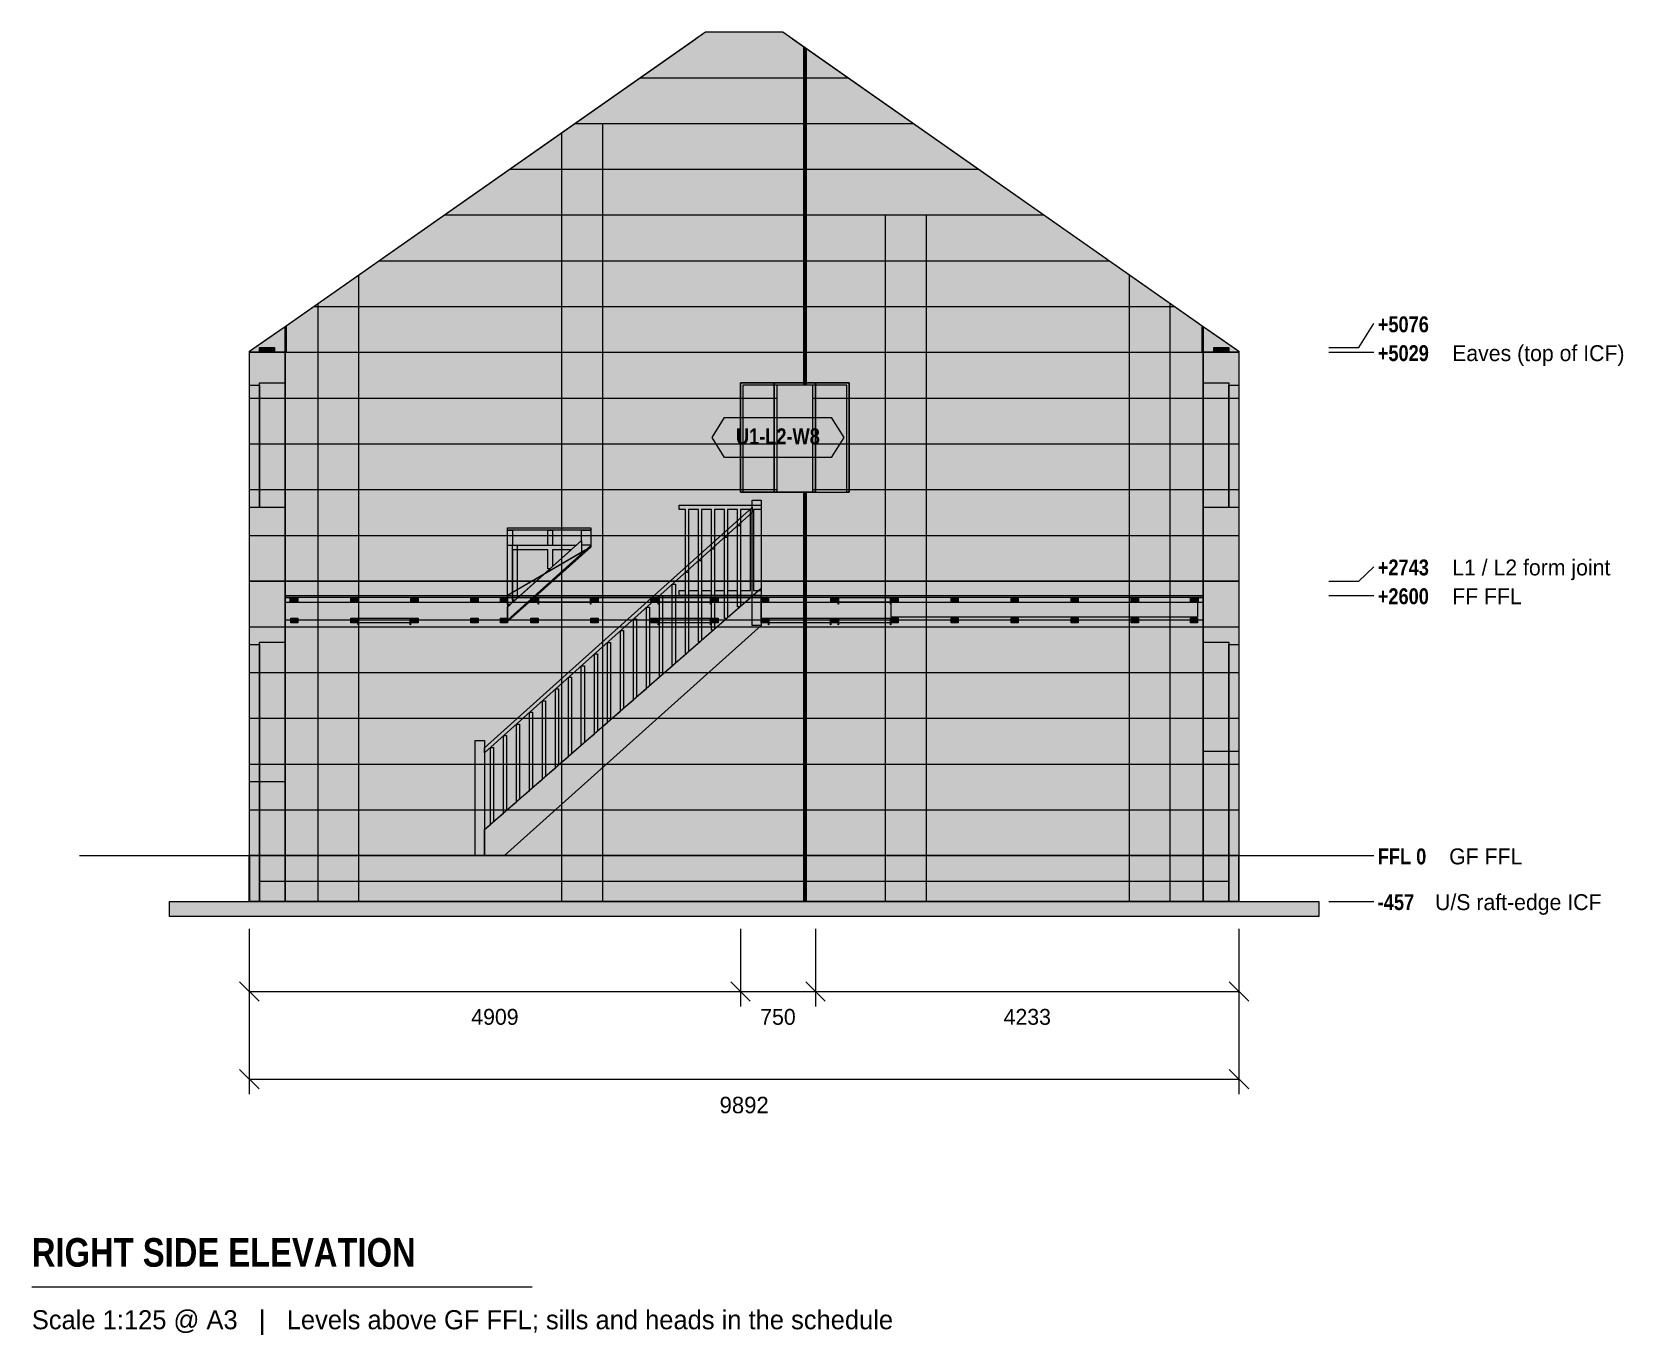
# Model space of a CAD drawing. Header units: millimetres. Extents: x -2175 to 13731, y -4791 to 8231.
import ezdxf
from ezdxf.enums import TextEntityAlignment as Align

# ---------------------------------------------------------------- set-up
doc = ezdxf.new("R2010")
doc.units = ezdxf.units.MM
doc.linetypes.add('DASHED', pattern=[1.524, 1.27, -0.254])
for name, color, linetype in [('FILL-BELOW', 7, 'Continuous'), ('FILL-EPS', 7, 'Continuous'), ('FILL-LIGHT', 7, 'Continuous'), ('FILL-TIMBER', 7, 'Continuous'), ('FILL-WHITE', 7, 'Continuous'), ('LINE-C_2E8C94', 7, 'Continuous'), ('LINE-C_337880', 7, 'Continuous'), ('LINE-INK', 7, 'Continuous'), ('LINE-STEEL', 7, 'Continuous'), ('LINE-STEEL-DASH', 7, 'DASHED'), ('LINE-STEEL_GREY', 7, 'Continuous'), ('LINE-TEAL_DK', 7, 'Continuous'), ('LINE-TEAL_DK-DASH', 7, 'DASHED'), ('LINE-TIMBER_DK', 7, 'Continuous'), ('TEXT-INK', 7, 'Continuous'), ('TEXT-STEEL', 7, 'Continuous'), ('TEXT-STEEL_GREY', 7, 'Continuous'), ('TEXT-TEAL_DK', 7, 'Continuous')]:
    doc.layers.add(name, color=color, linetype=linetype)
doc.styles.add('OpenSansCondensed-Bold', font='OpenSansCondensed-Bold.ttf')

msp = doc.modelspace()

# ---------------------------------------------------------------- texts
at = {"layer": 'TEXT-INK'}
for s, height, p in [('4909', 158.8, (2454, -1690)), ('750', 158.8, (5283, -1690)), ('4233', 158.8, (7775, -1690)), ('9892', 165.1, (4945, -2574))]:
    msp.add_text(s, height=height, dxfattribs=at).set_placement(p, align=Align.CENTER)
at = {"layer": 'TEXT-INK', "style": 'OpenSansCondensed-Bold'}
msp.add_text('RIGHT SIDE ELEVATION', height=285.75, dxfattribs=at).set_placement((-2175, -4107))
at = {"layer": 'TEXT-STEEL', "style": 'OpenSansCondensed-Bold'}
for s, p in [('+5076', (11278, 5229)), ('+5029', (11278, 4941)), ('+2743', (11278, 2800)), ('+2600', (11278, 2512)), ('FFL 0', (11278, -87)), ('-457', (11278, -544))]:
    msp.add_text(s, height=158.8, dxfattribs=at).set_placement(p)
at = {"layer": 'TEXT-STEEL'}
for s, height, p in [('Eaves (top of ICF)', 158.75, (12022, 4941)), ('L1 / L2 form joint', 158.75, (12022, 2800)), ('FF FFL', 158.8, (12022, 2512)), ('GF FFL', 158.8, (11992, -87)), ('U/S raft-edge ICF', 158.75, (11851, -544))]:
    msp.add_text(s, height=height, dxfattribs=at).set_placement(p)
at = {"layer": 'TEXT-STEEL_GREY'}
msp.add_text('Scale 1:125 @ A3   |   Levels above GF FFL; sills and heads in the schedule', height=190.5, dxfattribs=at).set_placement((-2175, -4732))
at = {"layer": 'TEXT-TEAL_DK', "style": 'OpenSansCondensed-Bold'}
msp.add_text('U1-L2-W8', height=158.8, dxfattribs=at).set_placement((5282, 4110), align=Align.CENTER)

# ---------------------------------------------------------------- hatches: boundary and pattern name
at = {"layer": 'FILL-BELOW', "true_color": 0x8c8c91}
h = msp.add_hatch(color=252, dxfattribs=at)
h.dxf.hatch_style = 1
h.paths.add_polyline_path([(2581, 3253), (2581, 3275), (3412, 3275), (3412, 3253)])
h = msp.add_hatch(color=252, dxfattribs=at)
h.dxf.hatch_style = 1
h.paths.add_polyline_path([(2581, 3275), (3412, 3275), (3412, 3253), (2581, 3253)])
h = msp.add_hatch(color=252, dxfattribs=at)
h.dxf.hatch_style = 1
h.paths.add_polyline_path([(356, 2578), (356, 2600), (2756, 2600), (5156, 2600), (7556, 2600), (9534, 2600), (9534, 2578), (7556, 2578), (5156, 2578), (2756, 2578), (356, 2578)])
h = msp.add_hatch(color=252, dxfattribs=at)
h.dxf.hatch_style = 1
h.paths.add_polyline_path([(356, 2578), (356, 2600), (1556, 2600), (2581, 2600), (2581, 2578), (1556, 2578)])
h = msp.add_hatch(color=252, dxfattribs=at)
h.dxf.hatch_style = 1
h.paths.add_polyline_path([(356, 2600), (1556, 2600), (2756, 2600), (5156, 2600), (7556, 2600), (8756, 2600), (9534, 2600), (9534, 2578), (7556, 2578), (5156, 2578), (2756, 2578), (1556, 2578), (356, 2578)])
h = msp.add_hatch(color=252, dxfattribs=at)
h.dxf.hatch_style = 1
h.paths.add_polyline_path([(356, 2600), (1556, 2600), (3956, 2600), (6356, 2600), (7556, 2600), (8756, 2600), (9534, 2600), (9534, 2578), (8756, 2578), (6356, 2578), (3956, 2578), (1556, 2578), (356, 2578)])
h = msp.add_hatch(color=252, dxfattribs=at)
h.dxf.hatch_style = 1
h.paths.add_polyline_path([(356, 2600), (1556, 2600), (2756, 2600), (5156, 2600), (7556, 2600), (8756, 2600), (9534, 2600), (9534, 2578), (7556, 2578), (5156, 2578), (2756, 2578), (1556, 2578), (356, 2578)])
h = msp.add_hatch(color=252, dxfattribs=at)
h.dxf.hatch_style = 1
h.paths.add_polyline_path([(356, 2600), (1556, 2600), (3956, 2600), (6356, 2600), (7556, 2600), (8756, 2600), (9534, 2600), (9534, 2578), (8756, 2578), (6356, 2578), (3956, 2578), (1556, 2578), (356, 2578)])
h = msp.add_hatch(color=252, dxfattribs=at)
h.dxf.hatch_style = 1
h.paths.add_polyline_path([(356, 2600), (1556, 2600), (2756, 2600), (5156, 2600), (7556, 2600), (8756, 2600), (9534, 2600), (9534, 2578), (7556, 2578), (5156, 2578), (2756, 2578), (1556, 2578), (356, 2578)])
h = msp.add_hatch(color=252, dxfattribs=at)
h.dxf.hatch_style = 1
h.paths.add_polyline_path([(356, 2600), (1556, 2600), (3956, 2600), (6356, 2600), (7556, 2600), (8756, 2600), (9534, 2600), (9534, 2578), (8756, 2578), (6356, 2578), (3956, 2578), (1556, 2578), (356, 2578)])
h = msp.add_hatch(color=252, dxfattribs=at)
h.dxf.hatch_style = 1
h.paths.add_polyline_path([(356, 2600), (1556, 2600), (2756, 2600), (5156, 2600), (7556, 2600), (8756, 2600), (9534, 2600), (9534, 2578), (7556, 2578), (5156, 2578), (2756, 2578), (1556, 2578), (356, 2578)])
h = msp.add_hatch(color=252, dxfattribs=at)
h.dxf.hatch_style = 1
h.paths.add_polyline_path([(356, 2600), (1556, 2600), (3956, 2600), (6356, 2600), (7556, 2600), (8756, 2600), (9534, 2600), (9534, 2578), (8756, 2578), (6356, 2578), (3956, 2578), (1556, 2578), (356, 2578)])
h = msp.add_hatch(color=252, dxfattribs=at)
h.dxf.hatch_style = 1
h.paths.add_polyline_path([(356, 2600), (1556, 2600), (2756, 2600), (5156, 2600), (7556, 2600), (8756, 2600), (9534, 2600), (9534, 2578), (7556, 2578), (5156, 2578), (2756, 2578), (1556, 2578), (356, 2578)])
h = msp.add_hatch(color=252, dxfattribs=at)
h.dxf.hatch_style = 1
h.paths.add_polyline_path([(356, 2600), (7556, 2600), (9534, 2600), (9534, 2578), (356, 2578)])
h = msp.add_hatch(color=252, dxfattribs=at)
h.dxf.hatch_style = 1
h.paths.add_polyline_path([(2581, 2600), (2756, 2600), (5115, 2600), (5115, 2578), (2756, 2578), (2581, 2578)])
h = msp.add_hatch(color=252, dxfattribs=at)
h.dxf.hatch_style = 1
h.paths.add_polyline_path([(2581, 2578), (2581, 2600), (3956, 2600), (5115, 2600), (5115, 2578), (3956, 2578)])
h = msp.add_hatch(color=252, dxfattribs=at)
h.dxf.hatch_style = 1
h.paths.add_polyline_path([(5115, 2600), (6356, 2600), (7556, 2600), (8756, 2600), (9534, 2600), (9534, 2578), (8756, 2578), (6356, 2578), (5156, 2578), (5115, 2578)])
at = {"layer": 'FILL-EPS', "true_color": 0xccffff}
h = msp.add_hatch(color=7, dxfattribs=at)
h.dxf.hatch_style = 1
h.paths.add_polyline_path([(356, 2743), (356, 5288), (4557, 8230), (5333, 8230), (9534, 5288), (9534, 2743)])
h.paths.add_polyline_path([(5270, 3633), (5970, 3633), (5970, 4700), (5270, 4700)], flags=0)
h = msp.add_hatch(color=7, dxfattribs=at)
h.dxf.hatch_style = 1
h.paths.add_polyline_path([(356, 2743), (356, 5029), (366, 5029), (366, 5295), (4557, 8230), (5333, 8230), (5388, 8191), (5429, 8163), (5429, 8162), (9488, 5321), (9524, 5295), (9524, 5029), (9534, 5029), (9534, 2743)])
h.paths.add_polyline_path([(5244, 3633), (5995, 3633), (5995, 4725), (5993, 4725), (5993, 4725), (5244, 4725)], flags=0)
h = msp.add_hatch(color=7, dxfattribs=at)
h.dxf.hatch_style = 1
h.paths.add_polyline_path([(356, 2743), (356, 5029), (356, 5288), (366, 5295), (4461, 8162), (4461, 8162), (4461, 8162), (4462, 8163), (4462, 8163), (4557, 8230), (5333, 8230), (9524, 5295), (9534, 5288), (9534, 2743)])
h.paths.add_polyline_path([(4907, 3633), (5658, 3633), (5658, 4725), (4907, 4725)], flags=0)
h = msp.add_hatch(color=7, dxfattribs=at)
h.dxf.hatch_style = 1
h.paths.add_polyline_path([(356, 2743), (356, 5288), (4557, 8230), (5333, 8230), (9534, 5288), (9534, 2743)])
h.paths.add_polyline_path([(4932, 3633), (5633, 3633), (5633, 4700), (4932, 4700)], flags=0)
h = msp.add_hatch(color=7, dxfattribs=at)
h.dxf.hatch_style = 1
h.paths.add_polyline_path([(4557, 8230), (4558, 8231)])
h = msp.add_hatch(color=7, dxfattribs=at)
h.dxf.hatch_style = 1
h.paths.add_polyline_path([(0, 2743), (0, 4211), (0, 4212), (0, 5039), (356, 5288), (356, 5290), (356, 5290), (356, 5290), (356, 5290), (356, 5289), (356, 5288), (356, 2743)])
h = msp.add_hatch(color=7, dxfattribs=at)
h.dxf.hatch_style = 1
h.paths.add_polyline_path([(0, 5039), (177, 5163), (356, 5288), (356, 5029), (0, 5029)])
h = msp.add_hatch(color=7, dxfattribs=at)
h.dxf.hatch_style = 1
h.paths.add_polyline_path([(0, 5029), (0, 5039), (356, 5288), (356, 5031), (356, 5031), (356, 2743), (356, 2743), (356, 2743), (0, 2743), (0, 4212), (0, 5028)])
h = msp.add_hatch(color=7, dxfattribs=at)
h.dxf.hatch_style = 1
h.paths.add_polyline_path([(0, 5039), (356, 5288), (356, 2743), (0, 2743), (0, 4213)])
h = msp.add_hatch(color=7, dxfattribs=at)
h.dxf.hatch_style = 1
h.paths.add_polyline_path([(356, 5288), (366, 5295), (366, 5029), (356, 5029)])
h = msp.add_hatch(color=7, dxfattribs=at)
h.dxf.hatch_style = 1
h.paths.add_polyline_path([(9524, 5295), (9534, 5288), (9534, 5029), (9524, 5029)])
h = msp.add_hatch(color=7, dxfattribs=at)
h.dxf.hatch_style = 1
h.paths.add_polyline_path([(9534, 2743), (9534, 5288), (9890, 5039), (9890, 2743)])
h = msp.add_hatch(color=7, dxfattribs=at)
h.dxf.hatch_style = 1
h.paths.add_polyline_path([(9534, 5288), (9890, 5039), (9890, 5029), (9534, 5029)])
h = msp.add_hatch(color=7, dxfattribs=at)
h.dxf.hatch_style = 1
h.paths.add_polyline_path([(9534, 2743), (9534, 5029), (9534, 5288), (9713, 5163), (9890, 5039), (9890, 5029), (9890, 5029), (9890, 5029), (9890, 5029), (9890, 2743)])
h = msp.add_hatch(color=7, dxfattribs=at)
h.dxf.hatch_style = 1
h.paths.add_polyline_path([(9534, 2743), (9534, 5288), (9890, 5039), (9890, 2743)])
h = msp.add_hatch(color=7, dxfattribs=at)
h.dxf.hatch_style = 1
h.paths.add_polyline_path([(0, 5029), (356, 5029), (356, 5030), (356, 5029), (356, 5029), (356, 2743), (356, 2743), (356, 2743), (356, 2742), (356, 2742), (356, 2742), (356, 2742), (356, 2742), (356, 2742), (356, 2743), (0, 2743), (0, 4213), (0, 4214)])
h = msp.add_hatch(color=7, dxfattribs=at)
h.dxf.hatch_style = 1
h.paths.add_polyline_path([(0, 2743), (0, 5029), (356, 5029), (356, 2743), (0, 2743)])
h = msp.add_hatch(color=7, dxfattribs=at)
h.dxf.hatch_style = 1
h.paths.add_polyline_path([(0, 5029), (356, 5029), (356, 2743), (0, 2743)])
h = msp.add_hatch(color=7, dxfattribs=at)
h.dxf.hatch_style = 1
h.paths.add_polyline_path([(9534, 5029), (9890, 5029), (9890, 2743), (9534, 2743), (9534, 2743), (9534, 4214), (9534, 4214), (9534, 4214), (9534, 5029)])
h = msp.add_hatch(color=7, dxfattribs=at)
h.dxf.hatch_style = 1
h.paths.add_polyline_path([(9534, 2743), (9534, 5029), (9890, 5029), (9890, 2743)])
h = msp.add_hatch(color=7, dxfattribs=at)
h.dxf.hatch_style = 1
h.paths.add_polyline_path([(9534, 5029), (9890, 5029), (9890, 2743), (9534, 2743)])
h = msp.add_hatch(color=7, dxfattribs=at)
h.dxf.hatch_style = 1
h.paths.add_polyline_path([(0, 4700), (101, 4700), (101, 3480), (0, 3480)])
h = msp.add_hatch(color=7, dxfattribs=at)
h.dxf.hatch_style = 1
h.paths.add_polyline_path([(0, 3480), (0, 4700), (101, 4700), (101, 3480)])
h = msp.add_hatch(color=7, dxfattribs=at)
h.dxf.hatch_style = 1
h.paths.add_polyline_path([(0, 4700), (101, 4700), (101, 3480), (0, 3480)])
h = msp.add_hatch(color=7, dxfattribs=at)
h.dxf.hatch_style = 1
h.paths.add_polyline_path([(0, 3480), (0, 4700), (101, 4700), (101, 3480)])
h = msp.add_hatch(color=7, dxfattribs=at)
h.dxf.hatch_style = 1
h.paths.add_polyline_path([(101, 4725), (356, 4725), (356, 3480), (101, 3480)])
h = msp.add_hatch(color=7, dxfattribs=at)
h.dxf.hatch_style = 1
h.paths.add_polyline_path([(101, 3480), (101, 4725), (356, 4725), (356, 3480)])
h = msp.add_hatch(color=7, dxfattribs=at)
h.dxf.hatch_style = 1
h.paths.add_polyline_path([(101, 4725), (356, 4725), (356, 3480), (101, 3480)])
h = msp.add_hatch(color=7, dxfattribs=at)
h.dxf.hatch_style = 1
h.paths.add_polyline_path([(101, 3480), (101, 4725), (356, 4725), (356, 3480)])
h = msp.add_hatch(color=7, dxfattribs=at)
h.dxf.hatch_style = 1
h.paths.add_polyline_path([(4907, 4725), (5658, 4725), (5658, 3633), (5633, 3633), (5633, 4700), (4932, 4700), (4932, 3633), (4907, 3633)])
h = msp.add_hatch(color=7, dxfattribs=at)
h.dxf.hatch_style = 1
h.paths.add_polyline_path([(5244, 4725), (5995, 4725), (5995, 3633), (5970, 3633), (5970, 4700), (5270, 4700), (5270, 3633), (5244, 3633)])
h = msp.add_hatch(color=7, dxfattribs=at)
h.dxf.hatch_style = 1
h.paths.add_polyline_path([(9534, 4725), (9789, 4725), (9789, 3480), (9534, 3480)])
h = msp.add_hatch(color=7, dxfattribs=at)
h.dxf.hatch_style = 1
h.paths.add_polyline_path([(9534, 3480), (9534, 4725), (9789, 4725), (9789, 3480)])
h = msp.add_hatch(color=7, dxfattribs=at)
h.dxf.hatch_style = 1
h.paths.add_polyline_path([(9534, 4725), (9789, 4725), (9789, 3480), (9534, 3480)])
h = msp.add_hatch(color=7, dxfattribs=at)
h.dxf.hatch_style = 1
h.paths.add_polyline_path([(9534, 3480), (9534, 4725), (9789, 4725), (9789, 3480)])
h = msp.add_hatch(color=7, dxfattribs=at)
h.dxf.hatch_style = 1
h.paths.add_polyline_path([(9789, 4700), (9890, 4700), (9890, 3480), (9789, 3480)])
h = msp.add_hatch(color=7, dxfattribs=at)
h.dxf.hatch_style = 1
h.paths.add_polyline_path([(9789, 3480), (9789, 4700), (9890, 4700), (9890, 3480)])
h = msp.add_hatch(color=7, dxfattribs=at)
h.dxf.hatch_style = 1
h.paths.add_polyline_path([(9789, 4700), (9890, 4700), (9890, 3480), (9789, 3480)])
h = msp.add_hatch(color=7, dxfattribs=at)
h.dxf.hatch_style = 1
h.paths.add_polyline_path([(9789, 3480), (9789, 4700), (9890, 4700), (9890, 3480)])
h = msp.add_hatch(color=7, dxfattribs=at)
h.dxf.hatch_style = 1
h.paths.add_polyline_path([(0, 0), (0, 2743), (356, 2743), (356, 2745), (356, 2745), (356, 0), (356, 0)])
h = msp.add_hatch(color=7, dxfattribs=at)
h.dxf.hatch_style = 1
h.paths.add_polyline_path([(0, 0), (0, 2743), (356, 2743), (356, 0)])
h = msp.add_hatch(color=7, dxfattribs=at)
h.dxf.hatch_style = 1
h.paths.add_polyline_path([(0, 2743), (356, 2743), (356, 2743), (356, 0), (356, 0), (356, 0), (356, -2), (356, -2), (356, 0), (0, 0)])
h = msp.add_hatch(color=7, dxfattribs=at)
h.dxf.hatch_style = 1
h.paths.add_polyline_path([(0, 0), (0, 2743), (356, 2743), (356, 0)])
h = msp.add_hatch(color=7, dxfattribs=at)
h.dxf.hatch_style = 1
h.paths.add_polyline_path([(0, 2743), (356, 2743), (356, 0), (0, 0)])
h = msp.add_hatch(color=7, dxfattribs=at)
h.dxf.hatch_style = 1
h.paths.add_polyline_path([(0, 2743), (356, 2743), (356, 0), (0, 0)])
h = msp.add_hatch(color=7, dxfattribs=at)
h.dxf.hatch_style = 1
h.paths.add_polyline_path([(356, 0), (356, 2743), (9534, 2743), (9534, 0)])
h = msp.add_hatch(color=7, dxfattribs=at)
h.dxf.hatch_style = 1
h.paths.add_polyline_path([(356, 2743), (356, 2743), (356, 2743)])
h = msp.add_hatch(color=7, dxfattribs=at)
h.dxf.hatch_style = 1
h.paths.add_polyline_path([(356, 2743), (9534, 2743), (9534, 0), (356, 0)])
h = msp.add_hatch(color=7, dxfattribs=at)
h.dxf.hatch_style = 1
h.paths.add_polyline_path([(356, 0), (356, 2743), (9534, 2743), (9534, 0)])
h = msp.add_hatch(color=7, dxfattribs=at)
h.dxf.hatch_style = 1
h.paths.add_polyline_path([(356, 2743), (356, 2743), (356, 2743)])
h = msp.add_hatch(color=7, dxfattribs=at)
h.dxf.hatch_style = 1
h.paths.add_polyline_path([(356, 2743), (9534, 2743), (9534, 0), (356, 0)])
h = msp.add_hatch(color=7, dxfattribs=at)
h.dxf.hatch_style = 1
h.paths.add_polyline_path([(356, 2743), (356, 2742), (356, 2742)])
h = msp.add_hatch(color=7, dxfattribs=at)
h.dxf.hatch_style = 1
h.paths.add_polyline_path([(9534, 2745), (9534, 2743), (9890, 2743), (9890, 0), (9534, 0), (9534, 0), (9534, 2743), (9534, 2743), (9534, 2743), (9534, 2745)])
h = msp.add_hatch(color=7, dxfattribs=at)
h.dxf.hatch_style = 1
h.paths.add_polyline_path([(9534, 0), (9534, 2743), (9890, 2743), (9890, 0)])
h = msp.add_hatch(color=7, dxfattribs=at)
h.dxf.hatch_style = 1
h.paths.add_polyline_path([(9534, 2742), (9534, 2743), (9534, 2742)])
h = msp.add_hatch(color=7, dxfattribs=at)
h.dxf.hatch_style = 1
h.paths.add_polyline_path([(9534, 2743), (9536, 2743), (9536, 2743)])
h = msp.add_hatch(color=7, dxfattribs=at)
h.dxf.hatch_style = 1
h.paths.add_polyline_path([(9534, 0), (9534, 2743), (9890, 2743), (9890, 0)])
h = msp.add_hatch(color=7, dxfattribs=at)
h.dxf.hatch_style = 1
h.paths.add_polyline_path([(9534, 2743), (9890, 2743), (9890, 0), (9534, 0)])
h = msp.add_hatch(color=7, dxfattribs=at)
h.dxf.hatch_style = 1
h.paths.add_polyline_path([(9534, -2), (9534, -2), (9534, 2743), (9534, 2743), (9890, 2743), (9890, 0), (9534, 0), (9534, -2)])
h = msp.add_hatch(color=7, dxfattribs=at)
h.dxf.hatch_style = 1
h.paths.add_polyline_path([(9534, 2743), (9890, 2743), (9890, 0), (9534, 0)])
h = msp.add_hatch(color=7, dxfattribs=at)
h.dxf.hatch_style = 1
h.paths.add_polyline_path([(9534, 2742), (9534, 2743), (9534, 2742)])
h = msp.add_hatch(color=7, dxfattribs=at)
h.dxf.hatch_style = 1
h.paths.add_polyline_path([(9534, 2743), (9536, 2743), (9536, 2743)])
h = msp.add_hatch(color=7, dxfattribs=at)
h.dxf.hatch_style = 1
h.paths.add_polyline_path([(9890, 2743), (9890, 2742), (9890, 2742)])
h = msp.add_hatch(color=7, dxfattribs=at)
h.dxf.hatch_style = 1
h.paths.add_polyline_path([(0, 2109), (101, 2109), (101, 0), (0, 0)])
h = msp.add_hatch(color=7, dxfattribs=at)
h.dxf.hatch_style = 1
h.paths.add_polyline_path([(0, 0), (0, 2109), (101, 2109), (101, 0)])
h = msp.add_hatch(color=7, dxfattribs=at)
h.dxf.hatch_style = 1
h.paths.add_polyline_path([(0, 2109), (101, 2109), (101, 737), (0, 737)])
h = msp.add_hatch(color=7, dxfattribs=at)
h.dxf.hatch_style = 1
h.paths.add_polyline_path([(0, 737), (0, 2109), (101, 2109), (101, 737)])
h = msp.add_hatch(color=7, dxfattribs=at)
h.dxf.hatch_style = 1
h.paths.add_polyline_path([(101, 2134), (356, 2134), (356, 0), (101, 0)])
h = msp.add_hatch(color=7, dxfattribs=at)
h.dxf.hatch_style = 1
h.paths.add_polyline_path([(101, 0), (101, 2134), (356, 2134), (356, 0)])
h = msp.add_hatch(color=7, dxfattribs=at)
h.dxf.hatch_style = 1
h.paths.add_polyline_path([(101, 2134), (356, 2134), (356, 737), (101, 737)])
h = msp.add_hatch(color=7, dxfattribs=at)
h.dxf.hatch_style = 1
h.paths.add_polyline_path([(101, 737), (101, 2134), (356, 2134), (356, 737)])
h = msp.add_hatch(color=7, dxfattribs=at)
h.dxf.hatch_style = 1
h.paths.add_polyline_path([(9534, 2134), (9789, 2134), (9789, 0), (9534, 0)])
h = msp.add_hatch(color=7, dxfattribs=at)
h.dxf.hatch_style = 1
h.paths.add_polyline_path([(9534, 0), (9534, 2134), (9789, 2134), (9789, 0)])
h = msp.add_hatch(color=7, dxfattribs=at)
h.dxf.hatch_style = 1
h.paths.add_polyline_path([(9534, 2134), (9789, 2134), (9789, 1042), (9534, 1042)])
h = msp.add_hatch(color=7, dxfattribs=at)
h.dxf.hatch_style = 1
h.paths.add_polyline_path([(9534, 1042), (9534, 2134), (9789, 2134), (9789, 1042)])
h = msp.add_hatch(color=7, dxfattribs=at)
h.dxf.hatch_style = 1
h.paths.add_polyline_path([(9789, 2109), (9890, 2109), (9890, 0), (9789, 0)])
h = msp.add_hatch(color=7, dxfattribs=at)
h.dxf.hatch_style = 1
h.paths.add_polyline_path([(9789, 0), (9789, 2109), (9890, 2109), (9890, 0)])
h = msp.add_hatch(color=7, dxfattribs=at)
h.dxf.hatch_style = 1
h.paths.add_polyline_path([(9789, 2109), (9890, 2109), (9890, 1042), (9789, 1042)])
h = msp.add_hatch(color=7, dxfattribs=at)
h.dxf.hatch_style = 1
h.paths.add_polyline_path([(9789, 1042), (9789, 2109), (9890, 2109), (9890, 1042)])
at = {"layer": 'FILL-EPS', "true_color": 0xc0f0f0}
h = msp.add_hatch(color=254, dxfattribs=at)
h.dxf.hatch_style = 1
h.paths.add_polyline_path([(-1, 0), (-1, 2), (-1, 2), (-1, 2), (0, 2), (0, 2), (0, 0), (0, 0), (0, -457), (0, -459), (0, -459), (0, -459), (-1, -459)])
at = {"layer": 'FILL-EPS', "true_color": 0xccffff}
h = msp.add_hatch(color=7, dxfattribs=at)
h.dxf.hatch_style = 1
h.paths.add_polyline_path([(0, -457), (0, 0), (356, 0), (356, -457)])
h = msp.add_hatch(color=7, dxfattribs=at)
h.dxf.hatch_style = 1
h.paths.add_polyline_path([(0, -457), (0, 0), (102, 0), (102, -457)])
h = msp.add_hatch(color=7, dxfattribs=at)
h.dxf.hatch_style = 1
h.paths.add_polyline_path([(0, 0), (102, 0), (102, -457), (0, -457)])
h = msp.add_hatch(color=7, dxfattribs=at)
h.dxf.hatch_style = 1
h.paths.add_polyline_path([(0, -457), (0, 0), (102, 0), (102, -457)])
h = msp.add_hatch(color=7, dxfattribs=at)
h.dxf.hatch_style = 1
h.paths.add_polyline_path([(0, 0), (102, 0), (102, -457), (0, -457)])
h = msp.add_hatch(color=7, dxfattribs=at)
h.dxf.hatch_style = 1
h.paths.add_polyline_path([(0, 0), (356, 0), (356, -457), (0, -457)])
h = msp.add_hatch(color=7, dxfattribs=at)
h.dxf.hatch_style = 1
h.paths.add_polyline_path([(102, 0), (254, 0), (356, 0), (356, -457), (254, -457), (102, -457)])
h = msp.add_hatch(color=7, dxfattribs=at)
h.dxf.hatch_style = 1
h.paths.add_polyline_path([(102, -457), (102, 0), (356, 0), (356, -457)])
h = msp.add_hatch(color=7, dxfattribs=at)
h.dxf.hatch_style = 1
h.paths.add_polyline_path([(356, -457), (356, 0), (9534, 0), (9534, -457)])
h = msp.add_hatch(color=7, dxfattribs=at)
h.dxf.hatch_style = 1
h.paths.add_polyline_path([(356, 0), (457, 0), (9534, 0), (9534, -457), (457, -457), (356, -457)])
h = msp.add_hatch(color=7, dxfattribs=at)
h.dxf.hatch_style = 1
h.paths.add_polyline_path([(356, -457), (356, 0), (457, 0), (458, 0), (9534, 0), (9534, -457), (457, -457)])
h = msp.add_hatch(color=7, dxfattribs=at)
h.dxf.hatch_style = 1
h.paths.add_polyline_path([(356, 0), (9534, 0), (9534, -457), (356, -457)])
h = msp.add_hatch(color=7, dxfattribs=at)
h.dxf.hatch_style = 1
h.paths.add_polyline_path([(9534, -457), (9534, 0), (9890, 0), (9890, -457)])
h = msp.add_hatch(color=7, dxfattribs=at)
h.dxf.hatch_style = 1
h.paths.add_polyline_path([(9534, 0), (9788, 0), (9788, -457), (9534, -457)])
h = msp.add_hatch(color=7, dxfattribs=at)
h.dxf.hatch_style = 1
h.paths.add_polyline_path([(9534, -457), (9534, 0), (9788, 0), (9788, -457)])
h = msp.add_hatch(color=7, dxfattribs=at)
h.dxf.hatch_style = 1
h.paths.add_polyline_path([(9534, 0), (9890, 0), (9890, -457), (9534, -457)])
h = msp.add_hatch(color=7, dxfattribs=at)
h.dxf.hatch_style = 1
h.paths.add_polyline_path([(9788, 0), (9890, 0), (9890, -457), (9788, -457)])
h = msp.add_hatch(color=7, dxfattribs=at)
h.dxf.hatch_style = 1
h.paths.add_polyline_path([(9788, -457), (9788, 0), (9890, 0), (9890, -457)])
h = msp.add_hatch(color=7, dxfattribs=at)
h.dxf.hatch_style = 1
h.paths.add_polyline_path([(9788, 0), (9890, 0), (9890, -457), (9788, -457)])
h = msp.add_hatch(color=7, dxfattribs=at)
h.dxf.hatch_style = 1
h.paths.add_polyline_path([(9788, -457), (9788, 0), (9890, 0), (9890, -457)])
at = {"layer": 'FILL-EPS', "true_color": 0xc0f0f0}
h = msp.add_hatch(color=254, dxfattribs=at)
h.dxf.hatch_style = 1
h.paths.add_polyline_path([(9890, 0), (9890, 0), (9890, 2), (9890, 2), (9891, 2), (9891, 2), (9891, -457), (9891, -457), (9891, -459), (9890, -459), (9890, -459), (9890, -459), (9890, -458), (9890, -457), (9890, 0)])
at = {"layer": 'FILL-LIGHT', "true_color": 0xd9d9d9}
h = msp.add_hatch(color=254, dxfattribs=at)
h.dxf.hatch_style = 1
h.paths.add_polyline_path([(102, 5029), (102, 5076), (252, 5076), (252, 5029)])
h = msp.add_hatch(color=254, dxfattribs=at)
h.dxf.hatch_style = 1
h.paths.add_polyline_path([(102, 5076), (252, 5076), (252, 5029), (102, 5029)])
h = msp.add_hatch(color=254, dxfattribs=at)
h.dxf.hatch_style = 1
h.paths.add_polyline_path([(9638, 5029), (9638, 5076), (9788, 5076), (9788, 5029)])
h = msp.add_hatch(color=254, dxfattribs=at)
h.dxf.hatch_style = 1
h.paths.add_polyline_path([(9638, 5076), (9788, 5076), (9788, 5029), (9638, 5029)])
at = {"layer": 'FILL-LIGHT', "true_color": 0xdbdbde}
h = msp.add_hatch(color=254, dxfattribs=at)
h.dxf.hatch_style = 1
h.paths.add_polyline_path([(102, -257), (102, 0), (9788, 0), (9788, -257)])
h = msp.add_hatch(color=254, dxfattribs=at)
h.dxf.hatch_style = 1
h.paths.add_polyline_path([(102, 0), (9788, 0), (9788, -257), (102, -257)])
h = msp.add_hatch(color=254, dxfattribs=at)
h.dxf.hatch_style = 1
h.paths.add_polyline_path([(-800, -607), (-800, -457), (10690, -457), (10690, -607)])
h = msp.add_hatch(color=254, dxfattribs=at)
h.dxf.hatch_style = 1
h.paths.add_polyline_path([(-800, -457), (10690, -457), (10690, -607), (-800, -607)])
at = {"layer": 'FILL-TIMBER', "true_color": 0xedd6a8}
h = msp.add_hatch(color=41, dxfattribs=at)
h.dxf.hatch_style = 1
h.paths.add_polyline_path([(2258, 1150), (2348, 1150), (2348, 260), (2408, 312), (2408, 1082), (2439, 1082), (2439, 340), (2538, 425), (2538, 1199), (2570, 1199), (2570, 453), (2668, 539), (2668, 1315), (2700, 1315), (2700, 567), (2798, 652), (2798, 1432), (2830, 1432), (2830, 680), (2928, 765), (2928, 1548), (2960, 1548), (2960, 793), (3058, 878), (3058, 1665), (3090, 1665), (3090, 906), (3188, 992), (3188, 1782), (3220, 1782), (3220, 1019), (3317, 1105), (3317, 1898), (3349, 1898), (3349, 1133), (3448, 1218), (3448, 2015), (3480, 2015), (3480, 1246), (3578, 1331), (3578, 2131), (3610, 2131), (3610, 1359), (3708, 1444), (3708, 2248), (3740, 2248), (3740, 1472), (3838, 1558), (3838, 2365), (3870, 2365), (3870, 1586), (3968, 1671), (3968, 2481), (4000, 2481), (4000, 1699), (4100, 1786), (4098, 1786), (4098, 2598), (4130, 2598), (4130, 1812), (4234, 1903), (4227, 1903), (4227, 2714), (4259, 2714), (4259, 1925), (4368, 2020), (4358, 2020), (4358, 2831), (4390, 2831), (4390, 2038), (4502, 2136), (4488, 2136), (4488, 2948), (4520, 2948), (4520, 2152), (4636, 2253), (4618, 2253), (4618, 3064), (4650, 3064), (4650, 2265), (4770, 2369), (4747, 2369), (4747, 3181), (4779, 3181), (4779, 2378), (4903, 2486), (4878, 2486), (4878, 3297), (4910, 3297), (4910, 2491), (5025, 2592), (5025, 3550), (5115, 3550), (5115, 2671), (5115, 2301), (2549, 0), (2348, 0), (2258, 0)])
h = msp.add_hatch(color=41, dxfattribs=at)
h.dxf.hatch_style = 1
h.paths.add_polyline_path([(4297, 2600), (4297, 2650), (4358, 2650), (4358, 3460), (4297, 3460), (4297, 3500), (5115, 3500), (5115, 3460), (5040, 3460), (5040, 2650), (5115, 2650), (5115, 2600)])
h.paths.add_polyline_path([(4910, 3460), (4910, 2650), (5008, 2650), (5008, 3460)], flags=0)
h.paths.add_polyline_path([(4779, 3460), (4779, 2650), (4878, 2650), (4878, 3460)], flags=0)
h.paths.add_polyline_path([(4650, 3460), (4650, 2650), (4747, 2650), (4747, 3460)], flags=0)
h.paths.add_polyline_path([(4618, 3460), (4520, 3460), (4520, 2650), (4618, 2650)], flags=0)
h.paths.add_polyline_path([(4488, 3460), (4390, 3460), (4390, 2650), (4488, 2650)], flags=0)
h = msp.add_hatch(color=41, dxfattribs=at)
h.dxf.hatch_style = 1
h.paths.add_polyline_path([(4297, 2650), (4358, 2650), (4358, 3460), (4297, 3460), (4297, 3500), (5115, 3500), (5115, 3460), (5040, 3460), (5040, 2650), (5115, 2650), (5115, 2600), (4297, 2600)])
h.paths.add_polyline_path([(5008, 2650), (5008, 3460), (4910, 3460), (4910, 2650)], flags=0)
h.paths.add_polyline_path([(4878, 2650), (4878, 3460), (4779, 3460), (4779, 2650)], flags=0)
h.paths.add_polyline_path([(4650, 2650), (4747, 2650), (4747, 3460), (4650, 3460)], flags=0)
h.paths.add_polyline_path([(4520, 2650), (4618, 2650), (4618, 3460), (4520, 3460)], flags=0)
h.paths.add_polyline_path([(4390, 2650), (4488, 2650), (4488, 3460), (4390, 3460)], flags=0)
h = msp.add_hatch(color=41, dxfattribs=at)
h.dxf.hatch_style = 1
h.paths.add_polyline_path([(5025, 2301), (5025, 3550), (5115, 3550), (5115, 2301)])
h = msp.add_hatch(color=41, dxfattribs=at)
h.dxf.hatch_style = 1
h.paths.add_polyline_path([(2348, 1028), (2348, 1078), (5025, 3480), (5025, 3430), (2348, 1028)])
h = msp.add_hatch(color=41, dxfattribs=at)
h.dxf.hatch_style = 1
h.paths.add_polyline_path([(2348, 1078), (2348, 1078), (5025, 3480), (5025, 3430), (2348, 1028)])
h = msp.add_hatch(color=41, dxfattribs=at)
h.dxf.hatch_style = 1
h.paths.add_polyline_path([(2348, 1028), (2348, 1078), (5025, 3480), (5025, 3430), (2348, 1028)])
h = msp.add_hatch(color=41, dxfattribs=at)
h.dxf.hatch_style = 1
h.paths.add_polyline_path([(2348, 1078), (2348, 1078), (5025, 3480), (5025, 3430), (2348, 1028)])
h = msp.add_hatch(color=41, dxfattribs=at)
h.dxf.hatch_style = 1
h.paths.add_polyline_path([(2348, 0), (2348, 260), (2408, 312), (2408, 1082), (2439, 1082), (2439, 340), (2538, 425), (2538, 1199), (2570, 1199), (2570, 453), (2668, 539), (2668, 1315), (2700, 1315), (2700, 567), (2798, 652), (2798, 1432), (2830, 1432), (2830, 680), (2928, 765), (2928, 1548), (2960, 1548), (2960, 793), (3058, 878), (3058, 1665), (3090, 1665), (3090, 906), (3188, 992), (3188, 1782), (3220, 1782), (3220, 1019), (3317, 1105), (3317, 1898), (3349, 1898), (3349, 1133), (3448, 1218), (3448, 2015), (3480, 2015), (3480, 1246), (3578, 1331), (3578, 2131), (3610, 2131), (3610, 1359), (3708, 1444), (3708, 2248), (3740, 2248), (3740, 1472), (3838, 1558), (3838, 2365), (3870, 2365), (3870, 1586), (3968, 1671), (3968, 2481), (4000, 2481), (4000, 1699), (4097, 1784), (4098, 1785), (4098, 1785), (4100, 1786), (4098, 1786), (4098, 2598), (4130, 2598), (4130, 1812), (4234, 1903), (4227, 1903), (4227, 2714), (4259, 2714), (4259, 1925), (4368, 2020), (4358, 2020), (4358, 2831), (4390, 2831), (4390, 2038), (4502, 2136), (4488, 2136), (4488, 2948), (4520, 2948), (4520, 2152), (4636, 2253), (4618, 2253), (4618, 3064), (4650, 3064), (4650, 2265), (4770, 2369), (4747, 2369), (4747, 3181), (4779, 3181), (4779, 2378), (4903, 2486), (4878, 2486), (4878, 3297), (4910, 3297), (4910, 2491), (5115, 2671), (5115, 2301), (2549, 0), (2428, 0)])
h = msp.add_hatch(color=41, dxfattribs=at)
h.dxf.hatch_style = 1
h.paths.add_polyline_path([(2581, 2600), (2581, 3275), (3412, 3275), (3412, 3083), (2581, 2338), (2581, 2353), (2581, 2353), (3363, 3054), (3363, 3055)])
h = msp.add_hatch(color=41, dxfattribs=at)
h.dxf.hatch_style = 1
h.paths.add_polyline_path([(2581, 3275), (3412, 3275), (3412, 3083), (2581, 2600)])
h = msp.add_hatch(color=41, dxfattribs=at)
h.dxf.hatch_style = 1
h.paths.add_polyline_path([(2581, 2353), (2581, 2487), (2605, 2509), (2581, 2509), (2581, 3056), (2581, 3103), (2581, 3253), (2628, 3253), (2628, 3103), (2982, 3103), (2982, 3253), (3029, 3253), (3029, 3103), (3268, 3103), (3318, 3148), (3318, 3253), (3412, 3253), (3412, 3103), (3318, 3103), (3318, 3014)])
h.paths.add_polyline_path([(3029, 3056), (3029, 2888), (3215, 3056)], flags=0)
h.paths.add_polyline_path([(2628, 3056), (2628, 2530), (3005, 2867), (2982, 2867), (2982, 3056)], flags=0)
h = msp.add_hatch(color=41, dxfattribs=at)
h.dxf.hatch_style = 1
h.paths.add_polyline_path([(2581, 2487), (2605, 2509), (2581, 2509), (2581, 3056), (2581, 3103), (2581, 3253), (2628, 3253), (2628, 3103), (2982, 3103), (2982, 3253), (3029, 3253), (3029, 3103), (3268, 3103), (3318, 3148), (3318, 3253), (3412, 3253), (3412, 3103), (3318, 3103), (3318, 3056), (3318, 3014), (2581, 2353)])
h.paths.add_polyline_path([(3215, 3056), (3029, 3056), (3029, 2888)], flags=0)
h.paths.add_polyline_path([(2628, 2530), (3005, 2867), (2982, 2867), (2982, 3056), (2628, 3056)], flags=0)
h = msp.add_hatch(color=41, dxfattribs=at)
h.dxf.hatch_style = 1
h.paths.add_polyline_path([(2581, 2487), (2605, 2509), (2581, 2509), (2581, 3056), (2581, 3103), (3268, 3103), (3318, 3148), (3318, 3056), (3318, 3014), (2581, 2353)])
h.paths.add_polyline_path([(3215, 3056), (3029, 3056), (3029, 2888)], flags=0)
h.paths.add_polyline_path([(2628, 2530), (3005, 2867), (2982, 2867), (2982, 3056), (2628, 3056)], flags=0)
h = msp.add_hatch(color=41, dxfattribs=at)
h.dxf.hatch_style = 1
h.paths.add_polyline_path([(2581, 2353), (2581, 2487), (2652, 2551), (2628, 2551), (2628, 3103), (2676, 3103), (2676, 2572), (3318, 3148), (3318, 3014)])
h = msp.add_hatch(color=41, dxfattribs=at)
h.dxf.hatch_style = 1
h.paths.add_polyline_path([(2581, 2487), (2652, 2551), (2628, 2551), (2628, 3103), (2676, 3103), (2676, 2572), (3318, 3148), (3318, 3014), (2581, 2353)])
h = msp.add_hatch(color=41, dxfattribs=at)
h.dxf.hatch_style = 1
h.paths.add_polyline_path([(2581, 2353), (2581, 2487), (2605, 2509), (2581, 2509), (2581, 3056), (2581, 3103), (3268, 3103), (3318, 3148), (3318, 3103), (3318, 3014)])
h.paths.add_polyline_path([(3215, 3056), (3029, 3056), (3029, 2888)], flags=0)
h.paths.add_polyline_path([(2628, 2530), (3005, 2867), (2982, 2867), (2982, 3056), (2628, 3056)], flags=0)
h = msp.add_hatch(color=41, dxfattribs=at)
h.dxf.hatch_style = 1
h.paths.add_polyline_path([(2581, 2338), (2581, 2353), (3412, 3098), (3412, 3083)])
h = msp.add_hatch(color=41, dxfattribs=at)
h.dxf.hatch_style = 1
h.paths.add_polyline_path([(356, 2428), (356, 2531), (356, 2578), (403, 2578), (403, 2531), (2581, 2531), (2581, 2353), (356, 2353)])
h = msp.add_hatch(color=41, dxfattribs=at)
h.dxf.hatch_style = 1
h.paths.add_polyline_path([(356, 2353), (356, 2578), (403, 2578), (403, 2531), (9487, 2531), (9487, 2578), (9534, 2578), (9534, 2531), (9534, 2428), (9534, 2353)])
h = msp.add_hatch(color=41, dxfattribs=at)
h.dxf.hatch_style = 1
h.paths.add_polyline_path([(413, 2531), (413, 2578), (485, 2578), (485, 2531)])
h = msp.add_hatch(color=41, dxfattribs=at)
h.dxf.hatch_style = 1
h.paths.add_polyline_path([(413, 2578), (485, 2578), (485, 2531), (413, 2531)])
h = msp.add_hatch(color=41, dxfattribs=at)
h.dxf.hatch_style = 1
h.paths.add_polyline_path([(413, 2531), (413, 2578), (485, 2578), (485, 2531)])
h = msp.add_hatch(color=41, dxfattribs=at)
h.dxf.hatch_style = 1
h.paths.add_polyline_path([(413, 2578), (485, 2578), (485, 2531), (413, 2531)])
h = msp.add_hatch(color=41, dxfattribs=at)
h.dxf.hatch_style = 1
h.paths.add_polyline_path([(1013, 2531), (1013, 2578), (1085, 2578), (1085, 2531)])
h = msp.add_hatch(color=41, dxfattribs=at)
h.dxf.hatch_style = 1
h.paths.add_polyline_path([(1013, 2578), (1085, 2578), (1085, 2531), (1013, 2531)])
h = msp.add_hatch(color=41, dxfattribs=at)
h.dxf.hatch_style = 1
h.paths.add_polyline_path([(1013, 2531), (1013, 2578), (1085, 2578), (1085, 2531)])
h = msp.add_hatch(color=41, dxfattribs=at)
h.dxf.hatch_style = 1
h.paths.add_polyline_path([(1013, 2578), (1085, 2578), (1085, 2531), (1013, 2531)])
h = msp.add_hatch(color=41, dxfattribs=at)
h.dxf.hatch_style = 1
h.paths.add_polyline_path([(1613, 2531), (1613, 2578), (1685, 2578), (1685, 2531)])
h = msp.add_hatch(color=41, dxfattribs=at)
h.dxf.hatch_style = 1
h.paths.add_polyline_path([(1613, 2578), (1685, 2578), (1685, 2531), (1613, 2531)])
h = msp.add_hatch(color=41, dxfattribs=at)
h.dxf.hatch_style = 1
h.paths.add_polyline_path([(1613, 2531), (1613, 2578), (1685, 2578), (1685, 2531)])
h = msp.add_hatch(color=41, dxfattribs=at)
h.dxf.hatch_style = 1
h.paths.add_polyline_path([(1613, 2578), (1685, 2578), (1685, 2531), (1613, 2531)])
h = msp.add_hatch(color=41, dxfattribs=at)
h.dxf.hatch_style = 1
h.paths.add_polyline_path([(2213, 2531), (2213, 2578), (2285, 2578), (2285, 2531)])
h = msp.add_hatch(color=41, dxfattribs=at)
h.dxf.hatch_style = 1
h.paths.add_polyline_path([(2213, 2578), (2285, 2578), (2285, 2531), (2213, 2531)])
h = msp.add_hatch(color=41, dxfattribs=at)
h.dxf.hatch_style = 1
h.paths.add_polyline_path([(2213, 2531), (2213, 2578), (2285, 2578), (2285, 2531)])
h = msp.add_hatch(color=41, dxfattribs=at)
h.dxf.hatch_style = 1
h.paths.add_polyline_path([(2213, 2578), (2285, 2578), (2285, 2531), (2213, 2531)])
h = msp.add_hatch(color=41, dxfattribs=at)
h.dxf.hatch_style = 1
h.paths.add_polyline_path([(2348, 0), (2348, 260), (5115, 2671), (5115, 2301), (2549, 0)])
h = msp.add_hatch(color=41, dxfattribs=at)
h.dxf.hatch_style = 1
h.paths.add_polyline_path([(2348, 260), (5115, 2671), (5115, 2301), (2549, 0), (2418, 0), (2348, 0)])
h = msp.add_hatch(color=41, dxfattribs=at)
h.dxf.hatch_style = 1
h.paths.add_polyline_path([(2509, 2531), (2509, 2578), (2581, 2578), (2581, 2531)])
h = msp.add_hatch(color=41, dxfattribs=at)
h.dxf.hatch_style = 1
h.paths.add_polyline_path([(2509, 2578), (2581, 2578), (2581, 2531), (2509, 2531)])
h = msp.add_hatch(color=41, dxfattribs=at)
h.dxf.hatch_style = 1
h.paths.add_polyline_path([(2509, 2531), (2509, 2578), (2581, 2578), (2581, 2531)])
h = msp.add_hatch(color=41, dxfattribs=at)
h.dxf.hatch_style = 1
h.paths.add_polyline_path([(2509, 2578), (2581, 2578), (2581, 2531), (2509, 2531)])
h = msp.add_hatch(color=41, dxfattribs=at)
h.dxf.hatch_style = 1
h.paths.add_polyline_path([(2584, 2353), (2584, 2578), (5113, 2578), (5113, 2353)])
h = msp.add_hatch(color=41, dxfattribs=at)
h.dxf.hatch_style = 1
h.paths.add_polyline_path([(2584, 2578), (5113, 2578), (5113, 2353), (2584, 2353)])
h = msp.add_hatch(color=41, dxfattribs=at)
h.dxf.hatch_style = 1
h.paths.add_polyline_path([(2813, 2531), (2813, 2578), (2885, 2578), (2885, 2531)])
h = msp.add_hatch(color=41, dxfattribs=at)
h.dxf.hatch_style = 1
h.paths.add_polyline_path([(2813, 2578), (2885, 2578), (2885, 2531), (2813, 2531)])
h = msp.add_hatch(color=41, dxfattribs=at)
h.dxf.hatch_style = 1
h.paths.add_polyline_path([(2813, 2531), (2813, 2578), (2885, 2578), (2885, 2531)])
h = msp.add_hatch(color=41, dxfattribs=at)
h.dxf.hatch_style = 1
h.paths.add_polyline_path([(2813, 2578), (2885, 2578), (2885, 2531), (2813, 2531)])
h = msp.add_hatch(color=41, dxfattribs=at)
h.dxf.hatch_style = 1
h.paths.add_polyline_path([(2886, 2511), (2886, 2578), (2889, 2578), (2889, 2511)])
h = msp.add_hatch(color=41, dxfattribs=at)
h.dxf.hatch_style = 1
h.paths.add_polyline_path([(2886, 2578), (2889, 2578), (2889, 2511), (2886, 2511)])
h = msp.add_hatch(color=41, dxfattribs=at)
h.dxf.hatch_style = 1
h.paths.add_polyline_path([(2886, 2511), (2886, 2578), (2889, 2578), (2889, 2511)])
h = msp.add_hatch(color=41, dxfattribs=at)
h.dxf.hatch_style = 1
h.paths.add_polyline_path([(2886, 2578), (2889, 2578), (2889, 2511), (2886, 2511)])
h = msp.add_hatch(color=41, dxfattribs=at)
h.dxf.hatch_style = 1
h.paths.add_polyline_path([(2889, 2531), (2889, 2578), (3408, 2578), (3408, 2531)])
h = msp.add_hatch(color=41, dxfattribs=at)
h.dxf.hatch_style = 1
h.paths.add_polyline_path([(2889, 2578), (3408, 2578), (3408, 2531), (2889, 2531)])
h = msp.add_hatch(color=41, dxfattribs=at)
h.dxf.hatch_style = 1
h.paths.add_polyline_path([(2889, 2531), (2889, 2578), (3408, 2578), (3408, 2531)])
h = msp.add_hatch(color=41, dxfattribs=at)
h.dxf.hatch_style = 1
h.paths.add_polyline_path([(2889, 2578), (3408, 2578), (3408, 2531), (2889, 2531)])
h = msp.add_hatch(color=41, dxfattribs=at)
h.dxf.hatch_style = 1
h.paths.add_polyline_path([(3408, 2511), (3408, 2578), (3411, 2578), (3411, 2511)])
h = msp.add_hatch(color=41, dxfattribs=at)
h.dxf.hatch_style = 1
h.paths.add_polyline_path([(3408, 2578), (3411, 2578), (3411, 2511), (3408, 2511)])
h = msp.add_hatch(color=41, dxfattribs=at)
h.dxf.hatch_style = 1
h.paths.add_polyline_path([(3408, 2511), (3408, 2578), (3411, 2578), (3411, 2511)])
h = msp.add_hatch(color=41, dxfattribs=at)
h.dxf.hatch_style = 1
h.paths.add_polyline_path([(3408, 2578), (3411, 2578), (3411, 2511), (3408, 2511)])
h = msp.add_hatch(color=41, dxfattribs=at)
h.dxf.hatch_style = 1
h.paths.add_polyline_path([(3413, 2531), (3413, 2578), (3485, 2578), (3485, 2531)])
h = msp.add_hatch(color=41, dxfattribs=at)
h.dxf.hatch_style = 1
h.paths.add_polyline_path([(3413, 2578), (3485, 2578), (3485, 2531), (3413, 2531)])
h = msp.add_hatch(color=41, dxfattribs=at)
h.dxf.hatch_style = 1
h.paths.add_polyline_path([(3413, 2531), (3413, 2578), (3485, 2578), (3485, 2531)])
h = msp.add_hatch(color=41, dxfattribs=at)
h.dxf.hatch_style = 1
h.paths.add_polyline_path([(3413, 2578), (3485, 2578), (3485, 2531), (3413, 2531)])
h = msp.add_hatch(color=41, dxfattribs=at)
h.dxf.hatch_style = 1
h.paths.add_polyline_path([(4013, 2531), (4013, 2578), (4085, 2578), (4085, 2531)])
h = msp.add_hatch(color=41, dxfattribs=at)
h.dxf.hatch_style = 1
h.paths.add_polyline_path([(4013, 2578), (4085, 2578), (4085, 2531), (4013, 2531)])
h = msp.add_hatch(color=41, dxfattribs=at)
h.dxf.hatch_style = 1
h.paths.add_polyline_path([(4013, 2531), (4013, 2578), (4085, 2578), (4085, 2531)])
h = msp.add_hatch(color=41, dxfattribs=at)
h.dxf.hatch_style = 1
h.paths.add_polyline_path([(4013, 2578), (4085, 2578), (4085, 2531), (4013, 2531)])
h = msp.add_hatch(color=41, dxfattribs=at)
h.dxf.hatch_style = 1
h.paths.add_polyline_path([(4086, 2511), (4086, 2578), (4089, 2578), (4089, 2511)])
h = msp.add_hatch(color=41, dxfattribs=at)
h.dxf.hatch_style = 1
h.paths.add_polyline_path([(4086, 2578), (4089, 2578), (4089, 2511), (4086, 2511)])
h = msp.add_hatch(color=41, dxfattribs=at)
h.dxf.hatch_style = 1
h.paths.add_polyline_path([(4086, 2511), (4086, 2578), (4089, 2578), (4089, 2511)])
h = msp.add_hatch(color=41, dxfattribs=at)
h.dxf.hatch_style = 1
h.paths.add_polyline_path([(4086, 2578), (4089, 2578), (4089, 2511), (4086, 2511)])
h = msp.add_hatch(color=41, dxfattribs=at)
h.dxf.hatch_style = 1
h.paths.add_polyline_path([(4086, 2511), (4086, 2578), (4089, 2578), (4089, 2511)])
h = msp.add_hatch(color=41, dxfattribs=at)
h.dxf.hatch_style = 1
h.paths.add_polyline_path([(4086, 2578), (4089, 2578), (4089, 2511), (4086, 2511)])
h = msp.add_hatch(color=41, dxfattribs=at)
h.dxf.hatch_style = 1
h.paths.add_polyline_path([(4086, 2511), (4086, 2578), (4089, 2578), (4089, 2511)])
h = msp.add_hatch(color=41, dxfattribs=at)
h.dxf.hatch_style = 1
h.paths.add_polyline_path([(4086, 2578), (4089, 2578), (4089, 2511), (4086, 2511)])
h = msp.add_hatch(color=41, dxfattribs=at)
h.dxf.hatch_style = 1
h.paths.add_polyline_path([(4086, 2511), (4086, 2578), (4089, 2578), (4089, 2511)])
h = msp.add_hatch(color=41, dxfattribs=at)
h.dxf.hatch_style = 1
h.paths.add_polyline_path([(4086, 2578), (4089, 2578), (4089, 2511), (4086, 2511)])
h = msp.add_hatch(color=41, dxfattribs=at)
h.dxf.hatch_style = 1
h.paths.add_polyline_path([(4089, 2531), (4089, 2578), (4608, 2578), (4608, 2531)])
h = msp.add_hatch(color=41, dxfattribs=at)
h.dxf.hatch_style = 1
h.paths.add_polyline_path([(4089, 2578), (4608, 2578), (4608, 2531), (4089, 2531)])
h = msp.add_hatch(color=41, dxfattribs=at)
h.dxf.hatch_style = 1
h.paths.add_polyline_path([(4089, 2531), (4089, 2578), (4608, 2578), (4608, 2531)])
h = msp.add_hatch(color=41, dxfattribs=at)
h.dxf.hatch_style = 1
h.paths.add_polyline_path([(4089, 2578), (4608, 2578), (4608, 2531), (4089, 2531)])
h = msp.add_hatch(color=41, dxfattribs=at)
h.dxf.hatch_style = 1
h.paths.add_polyline_path([(4089, 2531), (4089, 2578), (4608, 2578), (4608, 2531)])
h = msp.add_hatch(color=41, dxfattribs=at)
h.dxf.hatch_style = 1
h.paths.add_polyline_path([(4089, 2578), (4608, 2578), (4608, 2531), (4089, 2531)])
h = msp.add_hatch(color=41, dxfattribs=at)
h.dxf.hatch_style = 1
h.paths.add_polyline_path([(4089, 2531), (4089, 2578), (4608, 2578), (4608, 2531)])
h = msp.add_hatch(color=41, dxfattribs=at)
h.dxf.hatch_style = 1
h.paths.add_polyline_path([(4089, 2578), (4608, 2578), (4608, 2531), (4089, 2531)])
h = msp.add_hatch(color=41, dxfattribs=at)
h.dxf.hatch_style = 1
h.paths.add_polyline_path([(4089, 2531), (4089, 2578), (4608, 2578), (4608, 2531)])
h = msp.add_hatch(color=41, dxfattribs=at)
h.dxf.hatch_style = 1
h.paths.add_polyline_path([(4089, 2578), (4608, 2578), (4608, 2531), (4089, 2531)])
h = msp.add_hatch(color=41, dxfattribs=at)
h.dxf.hatch_style = 1
h.paths.add_polyline_path([(4608, 2511), (4608, 2578), (4611, 2578), (4611, 2511)])
h = msp.add_hatch(color=41, dxfattribs=at)
h.dxf.hatch_style = 1
h.paths.add_polyline_path([(4608, 2578), (4611, 2578), (4611, 2511), (4608, 2511)])
h = msp.add_hatch(color=41, dxfattribs=at)
h.dxf.hatch_style = 1
h.paths.add_polyline_path([(4608, 2511), (4608, 2578), (4611, 2578), (4611, 2511)])
h = msp.add_hatch(color=41, dxfattribs=at)
h.dxf.hatch_style = 1
h.paths.add_polyline_path([(4608, 2578), (4611, 2578), (4611, 2511), (4608, 2511)])
h = msp.add_hatch(color=41, dxfattribs=at)
h.dxf.hatch_style = 1
h.paths.add_polyline_path([(4608, 2511), (4608, 2578), (4611, 2578), (4611, 2511)])
h = msp.add_hatch(color=41, dxfattribs=at)
h.dxf.hatch_style = 1
h.paths.add_polyline_path([(4608, 2578), (4611, 2578), (4611, 2511), (4608, 2511)])
h = msp.add_hatch(color=41, dxfattribs=at)
h.dxf.hatch_style = 1
h.paths.add_polyline_path([(4608, 2511), (4608, 2578), (4611, 2578), (4611, 2511)])
h = msp.add_hatch(color=41, dxfattribs=at)
h.dxf.hatch_style = 1
h.paths.add_polyline_path([(4608, 2578), (4611, 2578), (4611, 2511), (4608, 2511)])
h = msp.add_hatch(color=41, dxfattribs=at)
h.dxf.hatch_style = 1
h.paths.add_polyline_path([(4608, 2511), (4608, 2578), (4611, 2578), (4611, 2511)])
h = msp.add_hatch(color=41, dxfattribs=at)
h.dxf.hatch_style = 1
h.paths.add_polyline_path([(4608, 2578), (4611, 2578), (4611, 2511), (4608, 2511)])
h = msp.add_hatch(color=41, dxfattribs=at)
h.dxf.hatch_style = 1
h.paths.add_polyline_path([(4613, 2531), (4613, 2578), (4685, 2578), (4685, 2531)])
h = msp.add_hatch(color=41, dxfattribs=at)
h.dxf.hatch_style = 1
h.paths.add_polyline_path([(4613, 2578), (4685, 2578), (4685, 2531), (4613, 2531)])
h = msp.add_hatch(color=41, dxfattribs=at)
h.dxf.hatch_style = 1
h.paths.add_polyline_path([(4613, 2531), (4613, 2578), (4685, 2578), (4685, 2531)])
h = msp.add_hatch(color=41, dxfattribs=at)
h.dxf.hatch_style = 1
h.paths.add_polyline_path([(4613, 2578), (4685, 2578), (4685, 2531), (4613, 2531)])
h = msp.add_hatch(color=41, dxfattribs=at)
h.dxf.hatch_style = 1
h.paths.add_polyline_path([(5115, 2531), (5115, 2578), (5188, 2578), (5188, 2531)])
h = msp.add_hatch(color=41, dxfattribs=at)
h.dxf.hatch_style = 1
h.paths.add_polyline_path([(5115, 2531), (9487, 2531), (9487, 2578), (9534, 2578), (9534, 2353), (5115, 2353)])
h = msp.add_hatch(color=41, dxfattribs=at)
h.dxf.hatch_style = 1
h.paths.add_polyline_path([(5115, 2578), (5188, 2578), (5188, 2531), (5115, 2531)])
h = msp.add_hatch(color=41, dxfattribs=at)
h.dxf.hatch_style = 1
h.paths.add_polyline_path([(5115, 2531), (5115, 2578), (5188, 2578), (5188, 2531)])
h = msp.add_hatch(color=41, dxfattribs=at)
h.dxf.hatch_style = 1
h.paths.add_polyline_path([(5115, 2578), (5188, 2578), (5188, 2531), (5115, 2531)])
h = msp.add_hatch(color=41, dxfattribs=at)
h.dxf.hatch_style = 1
h.paths.add_polyline_path([(5813, 2531), (5813, 2578), (5885, 2578), (5885, 2531)])
h = msp.add_hatch(color=41, dxfattribs=at)
h.dxf.hatch_style = 1
h.paths.add_polyline_path([(5813, 2578), (5885, 2578), (5885, 2531), (5813, 2531)])
h = msp.add_hatch(color=41, dxfattribs=at)
h.dxf.hatch_style = 1
h.paths.add_polyline_path([(5813, 2531), (5813, 2578), (5885, 2578), (5885, 2531)])
h = msp.add_hatch(color=41, dxfattribs=at)
h.dxf.hatch_style = 1
h.paths.add_polyline_path([(5813, 2578), (5885, 2578), (5885, 2531), (5813, 2531)])
h = msp.add_hatch(color=41, dxfattribs=at)
h.dxf.hatch_style = 1
h.paths.add_polyline_path([(5886, 2511), (5886, 2578), (5889, 2578), (5889, 2511)])
h = msp.add_hatch(color=41, dxfattribs=at)
h.dxf.hatch_style = 1
h.paths.add_polyline_path([(5886, 2578), (5889, 2578), (5889, 2511), (5886, 2511)])
h = msp.add_hatch(color=41, dxfattribs=at)
h.dxf.hatch_style = 1
h.paths.add_polyline_path([(5886, 2511), (5886, 2578), (5889, 2578), (5889, 2511)])
h = msp.add_hatch(color=41, dxfattribs=at)
h.dxf.hatch_style = 1
h.paths.add_polyline_path([(5886, 2578), (5889, 2578), (5889, 2511), (5886, 2511)])
h = msp.add_hatch(color=41, dxfattribs=at)
h.dxf.hatch_style = 1
h.paths.add_polyline_path([(5886, 2511), (5886, 2578), (5889, 2578), (5889, 2511)])
h = msp.add_hatch(color=41, dxfattribs=at)
h.dxf.hatch_style = 1
h.paths.add_polyline_path([(5886, 2578), (5889, 2578), (5889, 2511), (5886, 2511)])
h = msp.add_hatch(color=41, dxfattribs=at)
h.dxf.hatch_style = 1
h.paths.add_polyline_path([(5886, 2511), (5886, 2578), (5889, 2578), (5889, 2511)])
h = msp.add_hatch(color=41, dxfattribs=at)
h.dxf.hatch_style = 1
h.paths.add_polyline_path([(5886, 2578), (5889, 2578), (5889, 2511), (5886, 2511)])
h = msp.add_hatch(color=41, dxfattribs=at)
h.dxf.hatch_style = 1
h.paths.add_polyline_path([(5886, 2511), (5886, 2578), (5889, 2578), (5889, 2511)])
h = msp.add_hatch(color=41, dxfattribs=at)
h.dxf.hatch_style = 1
h.paths.add_polyline_path([(5886, 2578), (5889, 2578), (5889, 2511), (5886, 2511)])
h = msp.add_hatch(color=41, dxfattribs=at)
h.dxf.hatch_style = 1
h.paths.add_polyline_path([(5889, 2531), (5889, 2578), (6408, 2578), (6408, 2531)])
h = msp.add_hatch(color=41, dxfattribs=at)
h.dxf.hatch_style = 1
h.paths.add_polyline_path([(5889, 2578), (6408, 2578), (6408, 2531), (5889, 2531)])
h = msp.add_hatch(color=41, dxfattribs=at)
h.dxf.hatch_style = 1
h.paths.add_polyline_path([(5889, 2531), (5889, 2578), (6408, 2578), (6408, 2531)])
h = msp.add_hatch(color=41, dxfattribs=at)
h.dxf.hatch_style = 1
h.paths.add_polyline_path([(5889, 2578), (6408, 2578), (6408, 2531), (5889, 2531)])
h = msp.add_hatch(color=41, dxfattribs=at)
h.dxf.hatch_style = 1
h.paths.add_polyline_path([(5889, 2531), (5889, 2578), (6408, 2578), (6408, 2531)])
h = msp.add_hatch(color=41, dxfattribs=at)
h.dxf.hatch_style = 1
h.paths.add_polyline_path([(5889, 2578), (6408, 2578), (6408, 2531), (5889, 2531)])
h = msp.add_hatch(color=41, dxfattribs=at)
h.dxf.hatch_style = 1
h.paths.add_polyline_path([(5889, 2531), (5889, 2578), (6408, 2578), (6408, 2531)])
h = msp.add_hatch(color=41, dxfattribs=at)
h.dxf.hatch_style = 1
h.paths.add_polyline_path([(5889, 2578), (6408, 2578), (6408, 2531), (5889, 2531)])
h = msp.add_hatch(color=41, dxfattribs=at)
h.dxf.hatch_style = 1
h.paths.add_polyline_path([(5889, 2531), (5889, 2578), (6408, 2578), (6408, 2531)])
h = msp.add_hatch(color=41, dxfattribs=at)
h.dxf.hatch_style = 1
h.paths.add_polyline_path([(5889, 2578), (6408, 2578), (6408, 2531), (5889, 2531)])
h = msp.add_hatch(color=41, dxfattribs=at)
h.dxf.hatch_style = 1
h.paths.add_polyline_path([(6408, 2511), (6408, 2578), (6411, 2578), (6411, 2511)])
h = msp.add_hatch(color=41, dxfattribs=at)
h.dxf.hatch_style = 1
h.paths.add_polyline_path([(6408, 2578), (6411, 2578), (6411, 2511), (6408, 2511), (6408, 2578)])
h = msp.add_hatch(color=41, dxfattribs=at)
h.dxf.hatch_style = 1
h.paths.add_polyline_path([(6408, 2511), (6408, 2578), (6411, 2578), (6411, 2511)])
h = msp.add_hatch(color=41, dxfattribs=at)
h.dxf.hatch_style = 1
h.paths.add_polyline_path([(6408, 2578), (6411, 2578), (6411, 2511), (6408, 2511)])
h = msp.add_hatch(color=41, dxfattribs=at)
h.dxf.hatch_style = 1
h.paths.add_polyline_path([(6408, 2511), (6408, 2578), (6411, 2578), (6411, 2511)])
h = msp.add_hatch(color=41, dxfattribs=at)
h.dxf.hatch_style = 1
h.paths.add_polyline_path([(6408, 2578), (6411, 2578), (6411, 2511), (6408, 2511)])
h = msp.add_hatch(color=41, dxfattribs=at)
h.dxf.hatch_style = 1
h.paths.add_polyline_path([(6408, 2511), (6408, 2578), (6411, 2578), (6411, 2511)])
h = msp.add_hatch(color=41, dxfattribs=at)
h.dxf.hatch_style = 1
h.paths.add_polyline_path([(6408, 2578), (6411, 2578), (6411, 2511), (6408, 2511)])
h = msp.add_hatch(color=41, dxfattribs=at)
h.dxf.hatch_style = 1
h.paths.add_polyline_path([(6408, 2511), (6408, 2578), (6411, 2578), (6411, 2511)])
h = msp.add_hatch(color=41, dxfattribs=at)
h.dxf.hatch_style = 1
h.paths.add_polyline_path([(6408, 2578), (6411, 2578), (6411, 2511), (6408, 2511)])
h = msp.add_hatch(color=41, dxfattribs=at)
h.dxf.hatch_style = 1
h.paths.add_polyline_path([(6413, 2531), (6413, 2578), (6485, 2578), (6485, 2531)])
h = msp.add_hatch(color=41, dxfattribs=at)
h.dxf.hatch_style = 1
h.paths.add_polyline_path([(6413, 2578), (6485, 2578), (6485, 2531), (6413, 2531)])
h = msp.add_hatch(color=41, dxfattribs=at)
h.dxf.hatch_style = 1
h.paths.add_polyline_path([(7013, 2531), (7013, 2578), (7085, 2578), (7085, 2531)])
h = msp.add_hatch(color=41, dxfattribs=at)
h.dxf.hatch_style = 1
h.paths.add_polyline_path([(7013, 2578), (7085, 2578), (7085, 2531), (7013, 2531)])
h = msp.add_hatch(color=41, dxfattribs=at)
h.dxf.hatch_style = 1
h.paths.add_polyline_path([(7613, 2531), (7613, 2578), (7685, 2578), (7685, 2531)])
h = msp.add_hatch(color=41, dxfattribs=at)
h.dxf.hatch_style = 1
h.paths.add_polyline_path([(7613, 2578), (7685, 2578), (7685, 2531), (7613, 2531)])
h = msp.add_hatch(color=41, dxfattribs=at)
h.dxf.hatch_style = 1
h.paths.add_polyline_path([(8213, 2531), (8213, 2578), (8285, 2578), (8285, 2531)])
h = msp.add_hatch(color=41, dxfattribs=at)
h.dxf.hatch_style = 1
h.paths.add_polyline_path([(8213, 2578), (8285, 2578), (8285, 2531), (8213, 2531)])
h = msp.add_hatch(color=41, dxfattribs=at)
h.dxf.hatch_style = 1
h.paths.add_polyline_path([(8813, 2531), (8813, 2578), (8885, 2578), (8885, 2531)])
h = msp.add_hatch(color=41, dxfattribs=at)
h.dxf.hatch_style = 1
h.paths.add_polyline_path([(8813, 2578), (8885, 2578), (8885, 2531), (8813, 2531)])
h = msp.add_hatch(color=41, dxfattribs=at)
h.dxf.hatch_style = 1
h.paths.add_polyline_path([(9405, 2531), (9405, 2578), (9477, 2578), (9477, 2531)])
h = msp.add_hatch(color=41, dxfattribs=at)
h.dxf.hatch_style = 1
h.paths.add_polyline_path([(9405, 2578), (9477, 2578), (9477, 2531), (9405, 2531)])
h = msp.add_hatch(color=41, dxfattribs=at)
h.dxf.hatch_style = 1
h.paths.add_polyline_path([(356, 2353), (356, 2531), (2581, 2531), (2581, 2353)])
h = msp.add_hatch(color=41, dxfattribs=at)
h.dxf.hatch_style = 1
h.paths.add_polyline_path([(356, 2531), (9534, 2531), (9534, 2353), (356, 2353)])
h = msp.add_hatch(color=41, dxfattribs=at)
h.dxf.hatch_style = 1
h.paths.add_polyline_path([(5115, 2353), (5115, 2531), (9534, 2531), (9534, 2353)])
h = msp.add_hatch(color=41, dxfattribs=at)
h.dxf.hatch_style = 1
h.paths.add_polyline_path([(6413, 2381), (6413, 2531), (9477, 2531), (9477, 2381)])
h = msp.add_hatch(color=41, dxfattribs=at)
h.dxf.hatch_style = 1
h.paths.add_polyline_path([(6413, 2531), (9477, 2531), (9477, 2381), (6413, 2381)])
h = msp.add_hatch(color=41, dxfattribs=at)
h.dxf.hatch_style = 1
h.paths.add_polyline_path([(413, 2325), (413, 2372), (485, 2372), (485, 2325)])
h = msp.add_hatch(color=41, dxfattribs=at)
h.dxf.hatch_style = 1
h.paths.add_polyline_path([(413, 2372), (485, 2372), (485, 2325), (413, 2325)])
h = msp.add_hatch(color=41, dxfattribs=at)
h.dxf.hatch_style = 1
h.paths.add_polyline_path([(413, 2325), (413, 2372), (485, 2372), (485, 2325)])
h = msp.add_hatch(color=41, dxfattribs=at)
h.dxf.hatch_style = 1
h.paths.add_polyline_path([(413, 2372), (485, 2372), (485, 2325), (413, 2325)])
h = msp.add_hatch(color=41, dxfattribs=at)
h.dxf.hatch_style = 1
h.paths.add_polyline_path([(1013, 2325), (1013, 2372), (1085, 2372), (1085, 2325)])
h = msp.add_hatch(color=41, dxfattribs=at)
h.dxf.hatch_style = 1
h.paths.add_polyline_path([(1013, 2372), (1085, 2372), (1085, 2325), (1013, 2325)])
h = msp.add_hatch(color=41, dxfattribs=at)
h.dxf.hatch_style = 1
h.paths.add_polyline_path([(1013, 2325), (1013, 2372), (1085, 2372), (1085, 2325)])
h = msp.add_hatch(color=41, dxfattribs=at)
h.dxf.hatch_style = 1
h.paths.add_polyline_path([(1013, 2372), (1085, 2372), (1085, 2325), (1013, 2325)])
h = msp.add_hatch(color=41, dxfattribs=at)
h.dxf.hatch_style = 1
h.paths.add_polyline_path([(1086, 2305), (1086, 2372), (1089, 2372), (1089, 2305)])
h = msp.add_hatch(color=41, dxfattribs=at)
h.dxf.hatch_style = 1
h.paths.add_polyline_path([(1086, 2372), (1089, 2372), (1089, 2305), (1086, 2305)])
h = msp.add_hatch(color=41, dxfattribs=at)
h.dxf.hatch_style = 1
h.paths.add_polyline_path([(1086, 2305), (1086, 2372), (1089, 2372), (1089, 2305)])
h = msp.add_hatch(color=41, dxfattribs=at)
h.dxf.hatch_style = 1
h.paths.add_polyline_path([(1086, 2372), (1089, 2372), (1089, 2305), (1086, 2305)])
h = msp.add_hatch(color=41, dxfattribs=at)
h.dxf.hatch_style = 1
h.paths.add_polyline_path([(1086, 2305), (1086, 2372), (1089, 2372), (1089, 2305)])
h = msp.add_hatch(color=41, dxfattribs=at)
h.dxf.hatch_style = 1
h.paths.add_polyline_path([(1086, 2372), (1089, 2372), (1089, 2305), (1086, 2305)])
h = msp.add_hatch(color=41, dxfattribs=at)
h.dxf.hatch_style = 1
h.paths.add_polyline_path([(1089, 2325), (1089, 2372), (1608, 2372), (1608, 2325)])
h = msp.add_hatch(color=41, dxfattribs=at)
h.dxf.hatch_style = 1
h.paths.add_polyline_path([(1089, 2372), (1608, 2372), (1608, 2325), (1089, 2325)])
h = msp.add_hatch(color=41, dxfattribs=at)
h.dxf.hatch_style = 1
h.paths.add_polyline_path([(1089, 2325), (1089, 2372), (1608, 2372), (1608, 2325)])
h = msp.add_hatch(color=41, dxfattribs=at)
h.dxf.hatch_style = 1
h.paths.add_polyline_path([(1089, 2372), (1608, 2372), (1608, 2325), (1089, 2325)])
h = msp.add_hatch(color=41, dxfattribs=at)
h.dxf.hatch_style = 1
h.paths.add_polyline_path([(1089, 2325), (1089, 2372), (1608, 2372), (1608, 2325)])
h = msp.add_hatch(color=41, dxfattribs=at)
h.dxf.hatch_style = 1
h.paths.add_polyline_path([(1089, 2372), (1608, 2372), (1608, 2325), (1089, 2325)])
h = msp.add_hatch(color=41, dxfattribs=at)
h.dxf.hatch_style = 1
h.paths.add_polyline_path([(1608, 2305), (1608, 2372), (1611, 2372), (1611, 2305)])
h = msp.add_hatch(color=41, dxfattribs=at)
h.dxf.hatch_style = 1
h.paths.add_polyline_path([(1608, 2372), (1611, 2372), (1611, 2305), (1608, 2305)])
h = msp.add_hatch(color=41, dxfattribs=at)
h.dxf.hatch_style = 1
h.paths.add_polyline_path([(1608, 2305), (1608, 2372), (1611, 2372), (1611, 2305)])
h = msp.add_hatch(color=41, dxfattribs=at)
h.dxf.hatch_style = 1
h.paths.add_polyline_path([(1608, 2372), (1611, 2372), (1611, 2305), (1608, 2305)])
h = msp.add_hatch(color=41, dxfattribs=at)
h.dxf.hatch_style = 1
h.paths.add_polyline_path([(1608, 2305), (1608, 2372), (1611, 2372), (1611, 2305)])
h = msp.add_hatch(color=41, dxfattribs=at)
h.dxf.hatch_style = 1
h.paths.add_polyline_path([(1608, 2372), (1611, 2372), (1611, 2305), (1608, 2305)])
h = msp.add_hatch(color=41, dxfattribs=at)
h.dxf.hatch_style = 1
h.paths.add_polyline_path([(1613, 2325), (1613, 2372), (1685, 2372), (1685, 2325)])
h = msp.add_hatch(color=41, dxfattribs=at)
h.dxf.hatch_style = 1
h.paths.add_polyline_path([(1613, 2372), (1685, 2372), (1685, 2325), (1613, 2325)])
h = msp.add_hatch(color=41, dxfattribs=at)
h.dxf.hatch_style = 1
h.paths.add_polyline_path([(1613, 2325), (1613, 2372), (1685, 2372), (1685, 2325)])
h = msp.add_hatch(color=41, dxfattribs=at)
h.dxf.hatch_style = 1
h.paths.add_polyline_path([(1613, 2372), (1685, 2372), (1685, 2325), (1613, 2325)])
h = msp.add_hatch(color=41, dxfattribs=at)
h.dxf.hatch_style = 1
h.paths.add_polyline_path([(2213, 2325), (2213, 2372), (2285, 2372), (2285, 2325)])
h = msp.add_hatch(color=41, dxfattribs=at)
h.dxf.hatch_style = 1
h.paths.add_polyline_path([(2213, 2372), (2285, 2372), (2285, 2325), (2213, 2325)])
h = msp.add_hatch(color=41, dxfattribs=at)
h.dxf.hatch_style = 1
h.paths.add_polyline_path([(2213, 2325), (2213, 2372), (2285, 2372), (2285, 2325)])
h = msp.add_hatch(color=41, dxfattribs=at)
h.dxf.hatch_style = 1
h.paths.add_polyline_path([(2213, 2372), (2285, 2372), (2285, 2325), (2213, 2325)])
h = msp.add_hatch(color=41, dxfattribs=at)
h.dxf.hatch_style = 1
h.paths.add_polyline_path([(2509, 2325), (2509, 2372), (2581, 2372), (2581, 2325)])
h = msp.add_hatch(color=41, dxfattribs=at)
h.dxf.hatch_style = 1
h.paths.add_polyline_path([(2509, 2372), (2581, 2372), (2581, 2325), (2509, 2325)])
h = msp.add_hatch(color=41, dxfattribs=at)
h.dxf.hatch_style = 1
h.paths.add_polyline_path([(2509, 2325), (2509, 2372), (2581, 2372), (2581, 2325)])
h = msp.add_hatch(color=41, dxfattribs=at)
h.dxf.hatch_style = 1
h.paths.add_polyline_path([(2509, 2372), (2581, 2372), (2581, 2325), (2509, 2325)])
h = msp.add_hatch(color=41, dxfattribs=at)
h.dxf.hatch_style = 1
h.paths.add_polyline_path([(2813, 2325), (2813, 2372), (2885, 2372), (2885, 2325)])
h = msp.add_hatch(color=41, dxfattribs=at)
h.dxf.hatch_style = 1
h.paths.add_polyline_path([(2813, 2372), (2885, 2372), (2885, 2325), (2813, 2325)])
h = msp.add_hatch(color=41, dxfattribs=at)
h.dxf.hatch_style = 1
h.paths.add_polyline_path([(2813, 2325), (2813, 2372), (2885, 2372), (2885, 2325)])
h = msp.add_hatch(color=41, dxfattribs=at)
h.dxf.hatch_style = 1
h.paths.add_polyline_path([(2813, 2372), (2885, 2372), (2885, 2325), (2813, 2325)])
h = msp.add_hatch(color=41, dxfattribs=at)
h.dxf.hatch_style = 1
h.paths.add_polyline_path([(3413, 2325), (3413, 2372), (3485, 2372), (3485, 2325)])
h = msp.add_hatch(color=41, dxfattribs=at)
h.dxf.hatch_style = 1
h.paths.add_polyline_path([(3413, 2372), (3485, 2372), (3485, 2325), (3413, 2325)])
h = msp.add_hatch(color=41, dxfattribs=at)
h.dxf.hatch_style = 1
h.paths.add_polyline_path([(3413, 2325), (3413, 2372), (3485, 2372), (3485, 2325)])
h = msp.add_hatch(color=41, dxfattribs=at)
h.dxf.hatch_style = 1
h.paths.add_polyline_path([(3413, 2372), (3485, 2372), (3485, 2325), (3413, 2325)])
h = msp.add_hatch(color=41, dxfattribs=at)
h.dxf.hatch_style = 1
h.paths.add_polyline_path([(4013, 2325), (4013, 2372), (4085, 2372), (4085, 2325)])
h = msp.add_hatch(color=41, dxfattribs=at)
h.dxf.hatch_style = 1
h.paths.add_polyline_path([(4013, 2372), (4085, 2372), (4085, 2325), (4013, 2325)])
h = msp.add_hatch(color=41, dxfattribs=at)
h.dxf.hatch_style = 1
h.paths.add_polyline_path([(4013, 2325), (4013, 2372), (4085, 2372), (4085, 2325)])
h = msp.add_hatch(color=41, dxfattribs=at)
h.dxf.hatch_style = 1
h.paths.add_polyline_path([(4013, 2372), (4085, 2372), (4085, 2325), (4013, 2325)])
h = msp.add_hatch(color=41, dxfattribs=at)
h.dxf.hatch_style = 1
h.paths.add_polyline_path([(4086, 2305), (4086, 2372), (4089, 2372), (4089, 2305)])
h = msp.add_hatch(color=41, dxfattribs=at)
h.dxf.hatch_style = 1
h.paths.add_polyline_path([(4086, 2372), (4089, 2372), (4089, 2305), (4086, 2305)])
h = msp.add_hatch(color=41, dxfattribs=at)
h.dxf.hatch_style = 1
h.paths.add_polyline_path([(4086, 2305), (4086, 2372), (4089, 2372), (4089, 2305)])
h = msp.add_hatch(color=41, dxfattribs=at)
h.dxf.hatch_style = 1
h.paths.add_polyline_path([(4086, 2372), (4089, 2372), (4089, 2305), (4086, 2305)])
h = msp.add_hatch(color=41, dxfattribs=at)
h.dxf.hatch_style = 1
h.paths.add_polyline_path([(4086, 2305), (4086, 2372), (4089, 2372), (4089, 2305)])
h = msp.add_hatch(color=41, dxfattribs=at)
h.dxf.hatch_style = 1
h.paths.add_polyline_path([(4086, 2372), (4089, 2372), (4089, 2305), (4086, 2305)])
h = msp.add_hatch(color=41, dxfattribs=at)
h.dxf.hatch_style = 1
h.paths.add_polyline_path([(4086, 2305), (4086, 2372), (4089, 2372), (4089, 2305)])
h = msp.add_hatch(color=41, dxfattribs=at)
h.dxf.hatch_style = 1
h.paths.add_polyline_path([(4086, 2372), (4089, 2372), (4089, 2305), (4086, 2305)])
h = msp.add_hatch(color=41, dxfattribs=at)
h.dxf.hatch_style = 1
h.paths.add_polyline_path([(4086, 2305), (4086, 2372), (4089, 2372), (4089, 2305)])
h = msp.add_hatch(color=41, dxfattribs=at)
h.dxf.hatch_style = 1
h.paths.add_polyline_path([(4086, 2372), (4089, 2372), (4089, 2305), (4086, 2305)])
h = msp.add_hatch(color=41, dxfattribs=at)
h.dxf.hatch_style = 1
h.paths.add_polyline_path([(4086, 2305), (4086, 2372), (4089, 2372), (4089, 2305)])
h = msp.add_hatch(color=41, dxfattribs=at)
h.dxf.hatch_style = 1
h.paths.add_polyline_path([(4086, 2372), (4089, 2372), (4089, 2305), (4086, 2305)])
h = msp.add_hatch(color=41, dxfattribs=at)
h.dxf.hatch_style = 1
h.paths.add_polyline_path([(4086, 2305), (4086, 2372), (4089, 2372), (4089, 2305)])
h = msp.add_hatch(color=41, dxfattribs=at)
h.dxf.hatch_style = 1
h.paths.add_polyline_path([(4086, 2372), (4089, 2372), (4089, 2305), (4086, 2305)])
h = msp.add_hatch(color=41, dxfattribs=at)
h.dxf.hatch_style = 1
h.paths.add_polyline_path([(4089, 2325), (4089, 2372), (4608, 2372), (4608, 2325)])
h = msp.add_hatch(color=41, dxfattribs=at)
h.dxf.hatch_style = 1
h.paths.add_polyline_path([(4089, 2372), (4608, 2372), (4608, 2325), (4089, 2325)])
h = msp.add_hatch(color=41, dxfattribs=at)
h.dxf.hatch_style = 1
h.paths.add_polyline_path([(4089, 2325), (4089, 2372), (4608, 2372), (4608, 2325)])
h = msp.add_hatch(color=41, dxfattribs=at)
h.dxf.hatch_style = 1
h.paths.add_polyline_path([(4089, 2372), (4608, 2372), (4608, 2325), (4089, 2325)])
h = msp.add_hatch(color=41, dxfattribs=at)
h.dxf.hatch_style = 1
h.paths.add_polyline_path([(4089, 2325), (4089, 2372), (4608, 2372), (4608, 2325)])
h = msp.add_hatch(color=41, dxfattribs=at)
h.dxf.hatch_style = 1
h.paths.add_polyline_path([(4089, 2372), (4608, 2372), (4608, 2325), (4089, 2325)])
h = msp.add_hatch(color=41, dxfattribs=at)
h.dxf.hatch_style = 1
h.paths.add_polyline_path([(4089, 2325), (4089, 2372), (4608, 2372), (4608, 2325)])
h = msp.add_hatch(color=41, dxfattribs=at)
h.dxf.hatch_style = 1
h.paths.add_polyline_path([(4089, 2372), (4608, 2372), (4608, 2325), (4089, 2325)])
h = msp.add_hatch(color=41, dxfattribs=at)
h.dxf.hatch_style = 1
h.paths.add_polyline_path([(4089, 2325), (4089, 2372), (4608, 2372), (4608, 2325)])
h = msp.add_hatch(color=41, dxfattribs=at)
h.dxf.hatch_style = 1
h.paths.add_polyline_path([(4089, 2372), (4608, 2372), (4608, 2325), (4089, 2325)])
h = msp.add_hatch(color=41, dxfattribs=at)
h.dxf.hatch_style = 1
h.paths.add_polyline_path([(4089, 2325), (4089, 2372), (4608, 2372), (4608, 2325)])
h = msp.add_hatch(color=41, dxfattribs=at)
h.dxf.hatch_style = 1
h.paths.add_polyline_path([(4089, 2372), (4608, 2372), (4608, 2325), (4089, 2325)])
h = msp.add_hatch(color=41, dxfattribs=at)
h.dxf.hatch_style = 1
h.paths.add_polyline_path([(4089, 2325), (4089, 2372), (4608, 2372), (4608, 2325)])
h = msp.add_hatch(color=41, dxfattribs=at)
h.dxf.hatch_style = 1
h.paths.add_polyline_path([(4089, 2372), (4608, 2372), (4608, 2325), (4089, 2325)])
h = msp.add_hatch(color=41, dxfattribs=at)
h.dxf.hatch_style = 1
h.paths.add_polyline_path([(4608, 2305), (4608, 2372), (4611, 2372), (4611, 2305)])
h = msp.add_hatch(color=41, dxfattribs=at)
h.dxf.hatch_style = 1
h.paths.add_polyline_path([(4608, 2372), (4611, 2372), (4611, 2305), (4608, 2305)])
h = msp.add_hatch(color=41, dxfattribs=at)
h.dxf.hatch_style = 1
h.paths.add_polyline_path([(4608, 2305), (4608, 2372), (4611, 2372), (4611, 2305)])
h = msp.add_hatch(color=41, dxfattribs=at)
h.dxf.hatch_style = 1
h.paths.add_polyline_path([(4608, 2372), (4611, 2372), (4611, 2305), (4608, 2305)])
h = msp.add_hatch(color=41, dxfattribs=at)
h.dxf.hatch_style = 1
h.paths.add_polyline_path([(4608, 2305), (4608, 2372), (4611, 2372), (4611, 2305)])
h = msp.add_hatch(color=41, dxfattribs=at)
h.dxf.hatch_style = 1
h.paths.add_polyline_path([(4608, 2372), (4611, 2372), (4611, 2305), (4608, 2305)])
h = msp.add_hatch(color=41, dxfattribs=at)
h.dxf.hatch_style = 1
h.paths.add_polyline_path([(4608, 2305), (4608, 2372), (4611, 2372), (4611, 2305)])
h = msp.add_hatch(color=41, dxfattribs=at)
h.dxf.hatch_style = 1
h.paths.add_polyline_path([(4608, 2372), (4611, 2372), (4611, 2305), (4608, 2305)])
h = msp.add_hatch(color=41, dxfattribs=at)
h.dxf.hatch_style = 1
h.paths.add_polyline_path([(4608, 2305), (4608, 2372), (4611, 2372), (4611, 2305)])
h = msp.add_hatch(color=41, dxfattribs=at)
h.dxf.hatch_style = 1
h.paths.add_polyline_path([(4608, 2372), (4611, 2372), (4611, 2305), (4608, 2305)])
h = msp.add_hatch(color=41, dxfattribs=at)
h.dxf.hatch_style = 1
h.paths.add_polyline_path([(4608, 2305), (4608, 2372), (4611, 2372), (4611, 2305)])
h = msp.add_hatch(color=41, dxfattribs=at)
h.dxf.hatch_style = 1
h.paths.add_polyline_path([(4608, 2372), (4611, 2372), (4611, 2305), (4608, 2305)])
h = msp.add_hatch(color=41, dxfattribs=at)
h.dxf.hatch_style = 1
h.paths.add_polyline_path([(4608, 2305), (4608, 2372), (4611, 2372), (4611, 2305)])
h = msp.add_hatch(color=41, dxfattribs=at)
h.dxf.hatch_style = 1
h.paths.add_polyline_path([(4608, 2372), (4611, 2372), (4611, 2305), (4608, 2305)])
h = msp.add_hatch(color=41, dxfattribs=at)
h.dxf.hatch_style = 1
h.paths.add_polyline_path([(4613, 2325), (4613, 2372), (4685, 2372), (4685, 2325)])
h = msp.add_hatch(color=41, dxfattribs=at)
h.dxf.hatch_style = 1
h.paths.add_polyline_path([(4613, 2372), (4685, 2372), (4685, 2325), (4613, 2325)])
h = msp.add_hatch(color=41, dxfattribs=at)
h.dxf.hatch_style = 1
h.paths.add_polyline_path([(4613, 2325), (4613, 2372), (4685, 2372), (4685, 2325)])
h = msp.add_hatch(color=41, dxfattribs=at)
h.dxf.hatch_style = 1
h.paths.add_polyline_path([(4613, 2372), (4685, 2372), (4685, 2325), (4613, 2325)])
h = msp.add_hatch(color=41, dxfattribs=at)
h.dxf.hatch_style = 1
h.paths.add_polyline_path([(5115, 2325), (5115, 2372), (5188, 2372), (5188, 2325)])
h = msp.add_hatch(color=41, dxfattribs=at)
h.dxf.hatch_style = 1
h.paths.add_polyline_path([(5115, 2372), (5188, 2372), (5188, 2325), (5115, 2325)])
h = msp.add_hatch(color=41, dxfattribs=at)
h.dxf.hatch_style = 1
h.paths.add_polyline_path([(5115, 2325), (5115, 2372), (5188, 2372), (5188, 2325)])
h = msp.add_hatch(color=41, dxfattribs=at)
h.dxf.hatch_style = 1
h.paths.add_polyline_path([(5115, 2372), (5188, 2372), (5188, 2325), (5115, 2325)])
h = msp.add_hatch(color=41, dxfattribs=at)
h.dxf.hatch_style = 1
h.paths.add_polyline_path([(5189, 2305), (5189, 2372), (5192, 2372), (5192, 2305)])
h = msp.add_hatch(color=41, dxfattribs=at)
h.dxf.hatch_style = 1
h.paths.add_polyline_path([(5189, 2372), (5192, 2372), (5192, 2305), (5189, 2305)])
h = msp.add_hatch(color=41, dxfattribs=at)
h.dxf.hatch_style = 1
h.paths.add_polyline_path([(5189, 2305), (5189, 2372), (5192, 2372), (5192, 2305), (5189, 2305)])
h = msp.add_hatch(color=41, dxfattribs=at)
h.dxf.hatch_style = 1
h.paths.add_polyline_path([(5189, 2372), (5192, 2372), (5192, 2305), (5189, 2305)])
h = msp.add_hatch(color=41, dxfattribs=at)
h.dxf.hatch_style = 1
h.paths.add_polyline_path([(5192, 2325), (5192, 2372), (5808, 2372), (5808, 2325)])
h = msp.add_hatch(color=41, dxfattribs=at)
h.dxf.hatch_style = 1
h.paths.add_polyline_path([(5192, 2372), (5808, 2372), (5808, 2325), (5192, 2325)])
h = msp.add_hatch(color=41, dxfattribs=at)
h.dxf.hatch_style = 1
h.paths.add_polyline_path([(5192, 2325), (5192, 2372), (5808, 2372), (5808, 2325)])
h = msp.add_hatch(color=41, dxfattribs=at)
h.dxf.hatch_style = 1
h.paths.add_polyline_path([(5192, 2372), (5808, 2372), (5808, 2325), (5192, 2325)])
h = msp.add_hatch(color=41, dxfattribs=at)
h.dxf.hatch_style = 1
h.paths.add_polyline_path([(5808, 2305), (5808, 2372), (5811, 2372), (5811, 2305)])
h = msp.add_hatch(color=41, dxfattribs=at)
h.dxf.hatch_style = 1
h.paths.add_polyline_path([(5808, 2372), (5811, 2372), (5811, 2305), (5808, 2305)])
h = msp.add_hatch(color=41, dxfattribs=at)
h.dxf.hatch_style = 1
h.paths.add_polyline_path([(5808, 2305), (5808, 2372), (5811, 2372), (5811, 2305), (5808, 2305)])
h = msp.add_hatch(color=41, dxfattribs=at)
h.dxf.hatch_style = 1
h.paths.add_polyline_path([(5808, 2372), (5811, 2372), (5811, 2305), (5808, 2305)])
h = msp.add_hatch(color=41, dxfattribs=at)
h.dxf.hatch_style = 1
h.paths.add_polyline_path([(5813, 2325), (5813, 2372), (5885, 2372), (5885, 2325)])
h = msp.add_hatch(color=41, dxfattribs=at)
h.dxf.hatch_style = 1
h.paths.add_polyline_path([(5813, 2372), (5885, 2372), (5885, 2325), (5813, 2325)])
h = msp.add_hatch(color=41, dxfattribs=at)
h.dxf.hatch_style = 1
h.paths.add_polyline_path([(5813, 2325), (5813, 2372), (5885, 2372), (5885, 2325)])
h = msp.add_hatch(color=41, dxfattribs=at)
h.dxf.hatch_style = 1
h.paths.add_polyline_path([(5813, 2372), (5885, 2372), (5885, 2325), (5813, 2325)])
h = msp.add_hatch(color=41, dxfattribs=at)
h.dxf.hatch_style = 1
h.paths.add_polyline_path([(5886, 2305), (5886, 2372), (5889, 2372), (5889, 2305)])
h = msp.add_hatch(color=41, dxfattribs=at)
h.dxf.hatch_style = 1
h.paths.add_polyline_path([(5886, 2372), (5889, 2372), (5889, 2305), (5886, 2305)])
h = msp.add_hatch(color=41, dxfattribs=at)
h.dxf.hatch_style = 1
h.paths.add_polyline_path([(5886, 2305), (5886, 2372), (5889, 2372), (5889, 2305)])
h = msp.add_hatch(color=41, dxfattribs=at)
h.dxf.hatch_style = 1
h.paths.add_polyline_path([(5886, 2372), (5889, 2372), (5889, 2305), (5886, 2305)])
h = msp.add_hatch(color=41, dxfattribs=at)
h.dxf.hatch_style = 1
h.paths.add_polyline_path([(5886, 2305), (5886, 2372), (5889, 2372), (5889, 2305)])
h = msp.add_hatch(color=41, dxfattribs=at)
h.dxf.hatch_style = 1
h.paths.add_polyline_path([(5886, 2372), (5889, 2372), (5889, 2305), (5886, 2305)])
h = msp.add_hatch(color=41, dxfattribs=at)
h.dxf.hatch_style = 1
h.paths.add_polyline_path([(5886, 2305), (5886, 2372), (5889, 2372), (5889, 2305)])
h = msp.add_hatch(color=41, dxfattribs=at)
h.dxf.hatch_style = 1
h.paths.add_polyline_path([(5886, 2372), (5889, 2372), (5889, 2305), (5886, 2305)])
h = msp.add_hatch(color=41, dxfattribs=at)
h.dxf.hatch_style = 1
h.paths.add_polyline_path([(5886, 2305), (5886, 2372), (5889, 2372), (5889, 2305)])
h = msp.add_hatch(color=41, dxfattribs=at)
h.dxf.hatch_style = 1
h.paths.add_polyline_path([(5886, 2372), (5889, 2372), (5889, 2305), (5886, 2305)])
h = msp.add_hatch(color=41, dxfattribs=at)
h.dxf.hatch_style = 1
h.paths.add_polyline_path([(5886, 2305), (5886, 2372), (5889, 2372), (5889, 2305)])
h = msp.add_hatch(color=41, dxfattribs=at)
h.dxf.hatch_style = 1
h.paths.add_polyline_path([(5886, 2372), (5889, 2372), (5889, 2305), (5886, 2305)])
h = msp.add_hatch(color=41, dxfattribs=at)
h.dxf.hatch_style = 1
h.paths.add_polyline_path([(5886, 2305), (5886, 2372), (5889, 2372), (5889, 2305)])
h = msp.add_hatch(color=41, dxfattribs=at)
h.dxf.hatch_style = 1
h.paths.add_polyline_path([(5886, 2372), (5889, 2372), (5889, 2305), (5886, 2305)])
h = msp.add_hatch(color=41, dxfattribs=at)
h.dxf.hatch_style = 1
h.paths.add_polyline_path([(5889, 2325), (5889, 2372), (6408, 2372), (6408, 2325)])
h = msp.add_hatch(color=41, dxfattribs=at)
h.dxf.hatch_style = 1
h.paths.add_polyline_path([(5889, 2372), (6408, 2372), (6408, 2325), (5889, 2325)])
h = msp.add_hatch(color=41, dxfattribs=at)
h.dxf.hatch_style = 1
h.paths.add_polyline_path([(5889, 2325), (5889, 2372), (6408, 2372), (6408, 2325)])
h = msp.add_hatch(color=41, dxfattribs=at)
h.dxf.hatch_style = 1
h.paths.add_polyline_path([(5889, 2372), (6408, 2372), (6408, 2325), (5889, 2325)])
h = msp.add_hatch(color=41, dxfattribs=at)
h.dxf.hatch_style = 1
h.paths.add_polyline_path([(5889, 2325), (5889, 2372), (6408, 2372), (6408, 2325)])
h = msp.add_hatch(color=41, dxfattribs=at)
h.dxf.hatch_style = 1
h.paths.add_polyline_path([(5889, 2372), (6408, 2372), (6408, 2325), (5889, 2325)])
h = msp.add_hatch(color=41, dxfattribs=at)
h.dxf.hatch_style = 1
h.paths.add_polyline_path([(5889, 2325), (5889, 2372), (6408, 2372), (6408, 2325)])
h = msp.add_hatch(color=41, dxfattribs=at)
h.dxf.hatch_style = 1
h.paths.add_polyline_path([(5889, 2372), (6408, 2372), (6408, 2325), (5889, 2325)])
h = msp.add_hatch(color=41, dxfattribs=at)
h.dxf.hatch_style = 1
h.paths.add_polyline_path([(5889, 2325), (5889, 2372), (6408, 2372), (6408, 2325)])
h = msp.add_hatch(color=41, dxfattribs=at)
h.dxf.hatch_style = 1
h.paths.add_polyline_path([(5889, 2372), (6408, 2372), (6408, 2325), (5889, 2325)])
h = msp.add_hatch(color=41, dxfattribs=at)
h.dxf.hatch_style = 1
h.paths.add_polyline_path([(5889, 2325), (5889, 2372), (6408, 2372), (6408, 2325)])
h = msp.add_hatch(color=41, dxfattribs=at)
h.dxf.hatch_style = 1
h.paths.add_polyline_path([(5889, 2372), (6408, 2372), (6408, 2325), (5889, 2325)])
h = msp.add_hatch(color=41, dxfattribs=at)
h.dxf.hatch_style = 1
h.paths.add_polyline_path([(5889, 2325), (5889, 2372), (6408, 2372), (6408, 2325)])
h = msp.add_hatch(color=41, dxfattribs=at)
h.dxf.hatch_style = 1
h.paths.add_polyline_path([(5889, 2372), (6408, 2372), (6408, 2325), (5889, 2325)])
h = msp.add_hatch(color=41, dxfattribs=at)
h.dxf.hatch_style = 1
h.paths.add_polyline_path([(6408, 2305), (6408, 2372), (6411, 2372), (6411, 2305)])
h = msp.add_hatch(color=41, dxfattribs=at)
h.dxf.hatch_style = 1
h.paths.add_polyline_path([(6408, 2372), (6411, 2372), (6411, 2305), (6408, 2305), (6408, 2372)])
h = msp.add_hatch(color=41, dxfattribs=at)
h.dxf.hatch_style = 1
h.paths.add_polyline_path([(6408, 2305), (6408, 2372), (6411, 2372), (6411, 2305)])
h = msp.add_hatch(color=41, dxfattribs=at)
h.dxf.hatch_style = 1
h.paths.add_polyline_path([(6408, 2372), (6411, 2372), (6411, 2305), (6408, 2305)])
h = msp.add_hatch(color=41, dxfattribs=at)
h.dxf.hatch_style = 1
h.paths.add_polyline_path([(6408, 2305), (6408, 2372), (6411, 2372), (6411, 2305)])
h = msp.add_hatch(color=41, dxfattribs=at)
h.dxf.hatch_style = 1
h.paths.add_polyline_path([(6408, 2372), (6411, 2372), (6411, 2305), (6408, 2305)])
h = msp.add_hatch(color=41, dxfattribs=at)
h.dxf.hatch_style = 1
h.paths.add_polyline_path([(6408, 2305), (6408, 2372), (6411, 2372), (6411, 2305)])
h = msp.add_hatch(color=41, dxfattribs=at)
h.dxf.hatch_style = 1
h.paths.add_polyline_path([(6408, 2372), (6411, 2372), (6411, 2305), (6408, 2305)])
h = msp.add_hatch(color=41, dxfattribs=at)
h.dxf.hatch_style = 1
h.paths.add_polyline_path([(6408, 2305), (6408, 2372), (6411, 2372), (6411, 2305)])
h = msp.add_hatch(color=41, dxfattribs=at)
h.dxf.hatch_style = 1
h.paths.add_polyline_path([(6408, 2372), (6411, 2372), (6411, 2305), (6408, 2305)])
h = msp.add_hatch(color=41, dxfattribs=at)
h.dxf.hatch_style = 1
h.paths.add_polyline_path([(6408, 2305), (6408, 2372), (6411, 2372), (6411, 2305)])
h = msp.add_hatch(color=41, dxfattribs=at)
h.dxf.hatch_style = 1
h.paths.add_polyline_path([(6408, 2372), (6411, 2372), (6411, 2305), (6408, 2305)])
h = msp.add_hatch(color=41, dxfattribs=at)
h.dxf.hatch_style = 1
h.paths.add_polyline_path([(6408, 2305), (6408, 2372), (6411, 2372), (6411, 2305)])
h = msp.add_hatch(color=41, dxfattribs=at)
h.dxf.hatch_style = 1
h.paths.add_polyline_path([(6408, 2372), (6411, 2372), (6411, 2305), (6408, 2305)])
h = msp.add_hatch(color=41, dxfattribs=at)
h.dxf.hatch_style = 1
h.paths.add_polyline_path([(6413, 2325), (6413, 2372), (6485, 2372), (6485, 2325)])
h = msp.add_hatch(color=41, dxfattribs=at)
h.dxf.hatch_style = 1
h.paths.add_polyline_path([(6413, 2372), (6485, 2372), (6485, 2325), (6413, 2325)])
h = msp.add_hatch(color=41, dxfattribs=at)
h.dxf.hatch_style = 1
h.paths.add_polyline_path([(7013, 2325), (7013, 2372), (7085, 2372), (7085, 2325)])
h = msp.add_hatch(color=41, dxfattribs=at)
h.dxf.hatch_style = 1
h.paths.add_polyline_path([(7013, 2372), (7085, 2372), (7085, 2325), (7013, 2325)])
h = msp.add_hatch(color=41, dxfattribs=at)
h.dxf.hatch_style = 1
h.paths.add_polyline_path([(7613, 2325), (7613, 2372), (7685, 2372), (7685, 2325)])
h = msp.add_hatch(color=41, dxfattribs=at)
h.dxf.hatch_style = 1
h.paths.add_polyline_path([(7613, 2372), (7685, 2372), (7685, 2325), (7613, 2325)])
h = msp.add_hatch(color=41, dxfattribs=at)
h.dxf.hatch_style = 1
h.paths.add_polyline_path([(8213, 2325), (8213, 2372), (8285, 2372), (8285, 2325)])
h = msp.add_hatch(color=41, dxfattribs=at)
h.dxf.hatch_style = 1
h.paths.add_polyline_path([(8213, 2372), (8285, 2372), (8285, 2325), (8213, 2325)])
h = msp.add_hatch(color=41, dxfattribs=at)
h.dxf.hatch_style = 1
h.paths.add_polyline_path([(8813, 2325), (8813, 2372), (8885, 2372), (8885, 2325)])
h = msp.add_hatch(color=41, dxfattribs=at)
h.dxf.hatch_style = 1
h.paths.add_polyline_path([(8813, 2372), (8885, 2372), (8885, 2325), (8813, 2325)])
h = msp.add_hatch(color=41, dxfattribs=at)
h.dxf.hatch_style = 1
h.paths.add_polyline_path([(9405, 2325), (9405, 2372), (9477, 2372), (9477, 2325)])
h = msp.add_hatch(color=41, dxfattribs=at)
h.dxf.hatch_style = 1
h.paths.add_polyline_path([(9405, 2372), (9477, 2372), (9477, 2325), (9405, 2325)])
h = msp.add_hatch(color=41, dxfattribs=at)
h.dxf.hatch_style = 1
h.paths.add_polyline_path([(2258, 0), (2258, 1150), (2348, 1150), (2348, 0)])
at = {"layer": 'FILL-WHITE', "true_color": 0xffffff}
h = msp.add_hatch(color=7, dxfattribs=at)
h.dxf.hatch_style = 1
h.paths.add_polyline_path([(4907, 3633), (4907, 4724), (5657, 4724), (5657, 3633)])
h = msp.add_hatch(color=7, dxfattribs=at)
h.dxf.hatch_style = 1
h.paths.add_polyline_path([(4907, 3633), (4907, 4724), (5657, 4724), (5657, 3633)])
h = msp.add_hatch(color=7, dxfattribs=at)
h.dxf.hatch_style = 1
h.paths.add_polyline_path([(4907, 3633), (4907, 4724), (5657, 4724), (5657, 3633)])
h = msp.add_hatch(color=7, dxfattribs=at)
h.dxf.hatch_style = 1
h.paths.add_polyline_path([(4624, 4178), (4749, 4378), (5816, 4378), (5941, 4178), (5816, 3978), (4749, 3978)])

# ---------------------------------------------------------------- linework, layer by layer
at = {"layer": 'LINE-C_2E8C94', "lineweight": 5}
for points in [[(356, 2743), (356, 5288), (4557, 8230), (5333, 8230), (5333, 8230), (5333, 8230), (9534, 5288), (9534, 5288), (9534, 2743), (9534, 2743)], [(356, 2743), (356, 5029), (366, 5029), (366, 5295), (4557, 8230), (4557, 8230), (4557, 8230), (5333, 8230), (5333, 8230), (5388, 8191), (5429, 8163), (5429, 8162), (9488, 5321), (9524, 5295), (9524, 5029), (9534, 5029), (9534, 2743), (9534, 2743)], [(356, 2743), (356, 5029), (356, 5029), (356, 5288), (366, 5295), (366, 5295), (4461, 8162), (4461, 8162), (4461, 8162), (4462, 8163), (4462, 8163), (4557, 8230), (5333, 8230), (5333, 8230), (5333, 8230), (5333, 8230), (9524, 5295), (9524, 5295), (9524, 5295), (9534, 5288), (9534, 5288), (9534, 2743), (9534, 2743)], [(356, 2743), (356, 5288), (4557, 8230), (4557, 8230), (4557, 8230), (4557, 8230), (4557, 8230), (5333, 8230), (5333, 8230), (5333, 8230), (5333, 8230), (9534, 5288), (9534, 5288), (9534, 5288), (9534, 2743), (9534, 2743), (9534, 2743), (356, 2743)], [(4557, 8230), (4557, 8230), (4557, 8230), (4557, 8230), (4558, 8231)], [(0, 2743), (0, 2743), (0, 4211), (0, 4212), (0, 5039), (356, 5288), (356, 5290), (356, 5290), (356, 5290), (356, 5290), (356, 5289), (356, 5288), (356, 2743)], [(0, 5039), (0, 5039), (0, 5039), (0, 5039), (177, 5163), (356, 5288), (356, 5029), (356, 5029), (0, 5029)], [(0, 5029), (0, 5039), (356, 5288), (356, 5288), (356, 5288), (356, 5288), (356, 5031), (356, 5031), (356, 2743), (356, 2743), (356, 2743), (0, 2743), (0, 2743), (0, 2743), (0, 4212), (0, 5028), (0, 5029)], [(0, 5039), (356, 5288), (356, 2743), (0, 2743), (0, 4213)], [(356, 5288), (366, 5295), (366, 5029), (366, 5029), (366, 5029), (356, 5029)], [(9524, 5295), (9534, 5288), (9534, 5029), (9524, 5029)], [(9534, 2743), (9534, 5288), (9890, 5039), (9890, 2743)], [(9534, 5288), (9890, 5039), (9890, 5029), (9534, 5029)], [(9534, 2743), (9534, 5029), (9534, 5288), (9713, 5163), (9713, 5163), (9713, 5163), (9890, 5039), (9890, 5029), (9890, 5029), (9890, 5029), (9890, 5029), (9890, 2743), (9890, 2743)], [(9534, 2743), (9534, 5288), (9890, 5039), (9890, 2743)], [(0, 5029), (0, 5029), (356, 5029), (356, 5030), (356, 5029), (356, 5029), (356, 2743), (356, 2743), (356, 2743), (356, 2742), (356, 2742), (356, 2742), (356, 2742), (356, 2742), (356, 2742), (356, 2743), (0, 2743), (0, 4213), (0, 4214)], [(0, 2743), (0, 5029), (356, 5029), (356, 2743), (0, 2743), (0, 2743)], [(0, 5029), (356, 5029), (356, 2743), (356, 2743), (356, 2743), (0, 2743)], [(9534, 5029), (9890, 5029), (9890, 2743), (9534, 2743), (9534, 2743), (9534, 4214), (9534, 4214), (9534, 4214), (9534, 5029)], [(9534, 2743), (9534, 2743), (9534, 5029), (9890, 5029), (9890, 5029), (9890, 2743)], [(9534, 5029), (9890, 5029), (9890, 2743), (9890, 2743), (9534, 2743), (9534, 5029)], [(0, 4700), (101, 4700), (101, 3480), (0, 3480)], [(0, 3480), (0, 4700), (101, 4700), (101, 3480)], [(0, 4700), (101, 4700), (101, 3480), (0, 3480)], [(0, 3480), (0, 4700), (101, 4700), (101, 3480)], [(101, 4725), (356, 4725), (356, 3480), (101, 3480)], [(101, 3480), (101, 4725), (356, 4725), (356, 3480)], [(101, 4725), (356, 4725), (356, 3480), (101, 3480)], [(101, 3480), (101, 4725), (356, 4725), (356, 3480)], [(4907, 3633), (5658, 3633), (5658, 4725), (4907, 4725)], [(4907, 4725), (5658, 4725), (5658, 4725), (5658, 3633), (5633, 3633), (5633, 3633), (5633, 4700), (4932, 4700), (4932, 3633), (4907, 3633)], [(4932, 3633), (5633, 3633), (5633, 4700), (4932, 4700)], [(5244, 4725), (5995, 4725), (5995, 4725), (5995, 3633), (5970, 3633), (5970, 4700), (5270, 4700), (5270, 3633), (5270, 3633), (5244, 3633)], [(5244, 3633), (5995, 3633), (5995, 4725), (5993, 4725), (5993, 4725), (5244, 4725)], [(5270, 3633), (5970, 3633), (5970, 4700), (5270, 4700)], [(9534, 4725), (9534, 4725), (9534, 4725), (9789, 4725), (9789, 3480), (9789, 3480), (9534, 3480), (9534, 4725)], [(9534, 3480), (9534, 3480), (9534, 4725), (9789, 4725), (9789, 4725), (9789, 4725), (9789, 4725), (9789, 3480)], [(9534, 4725), (9534, 4725), (9534, 4725), (9789, 4725), (9789, 3480), (9789, 3480), (9534, 3480), (9534, 4725)], [(9534, 3480), (9534, 3480), (9534, 4725), (9789, 4725), (9789, 4725), (9789, 4725), (9789, 4725), (9789, 3480)], [(9789, 4700), (9890, 4700), (9890, 3480), (9789, 3480)], [(9789, 3480), (9789, 4700), (9890, 4700), (9890, 3480)], [(9789, 4700), (9890, 4700), (9890, 3480), (9789, 3480)], [(9789, 3480), (9789, 4700), (9890, 4700), (9890, 3480)], [(0, 0), (0, 0), (0, 0), (0, 2743), (356, 2743), (356, 2745), (356, 2745), (356, 0), (356, 0), (356, 0)], [(0, 0), (0, 2743), (356, 2743), (356, 2743), (356, 2743), (356, 0)], [(0, 2743), (0, 2743), (356, 2743), (356, 2743), (356, 2743), (356, 0), (356, 0), (356, 0), (356, -2), (356, -2), (356, 0), (0, 0)], [(0, 0), (0, 0), (0, 0), (0, 2743), (356, 2743), (356, 2743), (356, 2743), (356, 0)], [(0, 2743), (0, 2743), (356, 2743), (356, 0), (0, 0)], [(0, 2743), (0, 2743), (0, 2743), (356, 2743), (356, 0), (356, 0), (0, 0)], [(356, 0), (356, 0), (356, 2743), (9534, 2743), (9534, 0)], [(356, 2743), (356, 2743), (356, 2743)], [(356, 2743), (356, 2743), (356, 2743), (9534, 2743), (9534, 0), (356, 0), (356, 2743)], [(356, 0), (356, 0), (356, 2743), (9534, 2743), (9534, 0)], [(356, 2743), (356, 2743), (356, 2743)], [(356, 2743), (356, 2743), (356, 2743), (9534, 2743), (9534, 0), (356, 0), (356, 2743)], [(356, 2743), (356, 2742), (356, 2742)], [(9534, 2745), (9534, 2743), (9890, 2743), (9890, 0), (9890, 0), (9890, 0), (9534, 0), (9534, 0), (9534, 0), (9534, 0), (9534, 2743), (9534, 2743), (9534, 2743), (9534, 2745), (9534, 2745)], [(9534, 0), (9534, 0), (9534, 0), (9534, 2743), (9890, 2743), (9890, 2743), (9890, 2743), (9890, 2743), (9890, 0), (9534, 0)], [(9534, 2742), (9534, 2743), (9534, 2742)], [(9534, 2743), (9536, 2743), (9536, 2743), (9534, 2743)], [(9534, 0), (9534, 0), (9534, 2743), (9890, 2743), (9890, 2743), (9890, 0)], [(9534, 2743), (9890, 2743), (9890, 0), (9890, 0), (9534, 0), (9534, 2743)], [(9534, -2), (9534, -2), (9534, 2743), (9534, 2743), (9534, 2743), (9890, 2743), (9890, 2743), (9890, 0), (9534, 0), (9534, -2), (9534, -2)], [(9534, 2743), (9534, 2743), (9534, 2743), (9534, 2743), (9890, 2743), (9890, 0), (9890, 0), (9890, 0), (9890, 0), (9534, 0)], [(9534, 2742), (9534, 2743), (9534, 2742)], [(9534, 2743), (9536, 2743), (9536, 2743)], [(9890, 2743), (9890, 2742), (9890, 2742)], [(0, 2109), (101, 2109), (101, 0), (0, 0)], [(0, 0), (0, 0), (0, 2109), (101, 2109), (101, 0)], [(0, 2109), (0, 2109), (101, 2109), (101, 737), (101, 737), (101, 737), (0, 737)], [(0, 737), (0, 2109), (101, 2109), (101, 737)], [(101, 2134), (101, 2134), (101, 2134), (356, 2134), (356, 0), (356, 0), (101, 0)], [(101, 0), (101, 2134), (356, 2134), (356, 0)], [(101, 2134), (356, 2134), (356, 737), (356, 737), (101, 737)], [(101, 737), (101, 737), (101, 2134), (356, 2134), (356, 737), (101, 737)], [(9534, 2134), (9789, 2134), (9789, 0), (9789, 0), (9534, 0), (9534, 2134)], [(9534, 0), (9534, 0), (9534, 2134), (9789, 2134), (9789, 2134), (9789, 0)], [(9534, 2134), (9789, 2134), (9789, 1042), (9789, 1042), (9534, 1042), (9534, 2134)], [(9534, 1042), (9534, 1042), (9534, 2134), (9789, 2134), (9789, 2134), (9789, 1042)], [(9789, 2109), (9789, 2109), (9789, 2109), (9890, 2109), (9890, 0), (9890, 0), (9890, 0), (9890, 0), (9789, 0)], [(9789, 0), (9789, 0), (9789, 0), (9789, 2109), (9890, 2109), (9890, 2109), (9890, 2109), (9890, 0), (9789, 0)], [(9789, 2109), (9890, 2109), (9890, 1042), (9890, 1042), (9789, 1042), (9789, 2109)], [(9789, 1042), (9789, 1042), (9789, 2109), (9890, 2109), (9890, 2109), (9890, 1042)], [(-1, 0), (-1, 0), (-1, 2), (-1, 2), (-1, 2), (0, 2), (0, 2), (0, 0), (0, 0), (0, -457), (0, -459), (0, -459), (0, -459), (-1, -459)], [(0, -457), (0, 0), (356, 0), (356, -457), (0, -457)], [(0, -457), (0, 0), (102, 0), (102, -457), (0, -457)], [(0, 0), (0, 0), (0, 0), (0, 0), (102, 0), (102, -457), (102, -457), (102, -457), (102, -457), (102, -457), (0, -457)], [(0, -457), (0, 0), (102, 0), (102, -457), (0, -457)], [(0, 0), (0, 0), (0, 0), (0, 0), (102, 0), (102, -457), (102, -457), (102, -457), (102, -457), (102, -457), (0, -457)], [(0, 0), (356, 0), (356, -457), (0, -457), (0, 0)], [(102, 0), (254, 0), (356, 0), (356, -457), (356, -457), (254, -457), (254, -457), (254, -457), (102, -457)], [(102, -457), (102, 0), (356, 0), (356, 0), (356, -457)], [(356, -457), (356, 0), (9534, 0), (9534, -457)], [(356, 0), (356, 0), (356, 0), (356, 0), (457, 0), (9534, 0), (9534, -457), (9534, -457), (9534, -457), (9534, -457), (457, -457), (457, -457), (457, -457), (356, -457)], [(356, -457), (356, -457), (356, 0), (457, 0), (457, 0), (458, 0), (458, 0), (9534, 0), (9534, 0), (9534, 0), (9534, -457), (457, -457), (457, -457)], [(356, 0), (9534, 0), (9534, -457), (9534, -457), (9534, -457), (356, -457), (356, 0)], [(9534, -457), (9534, -457), (9534, -457), (9534, 0), (9890, 0), (9890, 0), (9890, 0), (9890, 0), (9890, -457), (9534, -457)], [(9534, 0), (9788, 0), (9788, -457), (9534, -457)], [(9534, -457), (9534, 0), (9788, 0), (9788, -457)], [(9534, 0), (9534, 0), (9890, 0), (9890, -457), (9890, -457), (9534, -457), (9534, 0)], [(9788, 0), (9890, 0), (9890, -457), (9788, -457), (9788, 0)], [(9788, -457), (9788, 0), (9890, 0), (9890, 0), (9890, -457)], [(9788, 0), (9890, 0), (9890, -457), (9788, -457), (9788, 0)], [(9788, -457), (9788, 0), (9890, 0), (9890, -457)], [(9890, 0), (9890, 0), (9890, 2), (9890, 2), (9891, 2), (9891, 2), (9891, -457), (9891, -457), (9891, -459), (9890, -459), (9890, -459), (9890, -459), (9890, -458), (9890, -457), (9890, 0)]]:
    msp.add_lwpolyline(points, close=True, dxfattribs=at)
at = {"layer": 'LINE-C_337880', "lineweight": 5}
for p, q in [((5542, 7772), (5542, 8082)), ((5542, 7772), (5542, 8082)), ((5551, 7772), (5551, 8076)), ((5551, 7772), (5551, 8076)), ((5558, 7772), (5558, 8071)), ((5558, 7772), (5558, 8071)), ((5567, 7772), (5567, 8065)), ((5567, 7772), (5567, 8065)), ((3905, 7772), (5558, 7772)), ((3905, 7772), (5558, 7772)), ((3905, 7772), (5542, 7772)), ((3905, 7772), (5542, 7772)), ((5542, 7315), (5542, 7772)), ((5542, 7315), (5542, 7772)), ((5551, 7315), (5551, 7772)), ((5551, 7772), (5985, 7772)), ((5551, 7315), (5551, 7772)), ((5551, 7772), (5985, 7772)), ((5558, 7315), (5558, 7772)), ((5558, 7315), (5558, 7772)), ((5567, 7315), (5567, 7772)), ((5567, 7772), (5985, 7772)), ((5567, 7315), (5567, 7772)), ((5567, 7772), (5985, 7772)), ((3124, 6858), (3124, 7225)), ((3124, 6858), (3124, 7225)), ((3252, 7315), (5558, 7315)), ((3252, 7315), (5558, 7315)), ((3252, 7315), (3531, 7315)), ((3252, 7315), (3531, 7315)), ((3531, 6858), (3531, 7315)), ((3531, 7315), (5542, 7315)), ((3531, 6858), (3531, 7315)), ((3531, 7315), (5542, 7315)), ((5542, 6858), (5542, 7315)), ((5542, 6858), (5542, 7315)), ((5551, 7315), (6638, 7315)), ((5551, 6858), (5551, 7315)), ((5551, 7315), (6638, 7315)), ((5551, 6858), (5551, 7315)), ((5558, 6858), (5558, 7315)), ((5558, 6858), (5558, 7315)), ((5567, 7315), (6638, 7315)), ((5567, 6858), (5567, 7315)), ((5567, 7315), (6638, 7315)), ((5567, 6858), (5567, 7315)), ((2600, 6858), (3124, 6858)), ((2600, 6858), (3124, 6858)), ((2600, 6858), (3124, 6858)), ((2600, 6858), (3124, 6858)), ((3124, 6858), (3531, 6858)), ((3124, 6858), (3531, 6858)), ((3124, 6401), (3124, 6858)), ((3124, 6858), (3531, 6858)), ((3124, 6401), (3124, 6858)), ((3124, 6858), (3531, 6858)), ((3531, 6401), (3531, 6858)), ((3531, 6858), (5558, 6858)), ((3531, 6401), (3531, 6858)), ((3531, 6858), (5558, 6858)), ((3531, 6858), (5542, 6858)), ((3531, 6858), (5542, 6858)), ((5542, 6401), (5542, 6858)), ((5542, 6401), (5542, 6858)), ((5551, 6401), (5551, 6858)), ((5551, 6858), (7290, 6858)), ((5551, 6401), (5551, 6858)), ((5551, 6858), (7290, 6858)), ((5558, 6401), (5558, 6858)), ((5558, 6401), (5558, 6858)), ((5567, 6401), (5567, 6858)), ((5567, 6858), (7290, 6858)), ((5567, 6401), (5567, 6858)), ((5567, 6858), (7290, 6858)), ((1947, 6401), (3124, 6401)), ((1947, 6401), (3124, 6401)), ((1947, 6401), (3124, 6401)), ((1947, 6401), (3124, 6401)), ((3124, 5944), (3124, 6401)), ((3124, 6401), (3531, 6401)), ((3124, 5944), (3124, 6401)), ((3124, 6401), (3531, 6401)), ((3124, 6401), (3531, 6401)), ((3124, 6401), (3531, 6401)), ((3531, 6401), (5558, 6401)), ((3531, 6401), (5558, 6401)), ((3531, 5944), (3531, 6401)), ((3531, 6401), (5542, 6401)), ((3531, 5944), (3531, 6401)), ((3531, 6401), (5542, 6401)), ((5542, 5944), (5542, 6401)), ((5542, 5944), (5542, 6401)), ((5551, 5944), (5551, 6401)), ((5551, 6401), (6766, 6401)), ((5551, 5944), (5551, 6401)), ((5551, 6401), (6766, 6401)), ((5558, 5944), (5558, 6401)), ((5558, 5944), (5558, 6401)), ((5567, 5944), (5567, 6401)), ((5567, 6401), (6359, 6401)), ((5567, 5944), (5567, 6401)), ((5567, 6401), (6359, 6401)), ((6359, 5944), (6359, 6401)), ((6359, 6401), (7943, 6401)), ((6359, 5944), (6359, 6401)), ((6359, 6401), (7943, 6401)), ((6766, 5944), (6766, 6401)), ((6766, 6401), (7943, 6401)), ((6766, 5944), (6766, 6401)), ((6766, 6401), (7943, 6401)), ((1294, 5944), (3124, 5944)), ((1294, 5944), (3124, 5944)), ((1294, 5944), (3124, 5944)), ((1294, 5944), (3124, 5944)), ((3124, 5944), (3531, 5944)), ((3124, 5944), (3531, 5944)), ((3124, 5486), (3124, 5944)), ((3124, 5944), (3531, 5944)), ((3124, 5486), (3124, 5944)), ((3124, 5944), (3531, 5944)), ((3531, 5486), (3531, 5944)), ((3531, 5944), (5558, 5944)), ((3531, 5486), (3531, 5944)), ((3531, 5944), (5558, 5944)), ((3531, 5944), (5542, 5944)), ((3531, 5944), (5542, 5944)), ((5542, 5486), (5542, 5944)), ((5542, 5486), (5542, 5944)), ((5551, 5486), (5551, 5944)), ((5551, 5944), (6359, 5944)), ((5551, 5486), (5551, 5944)), ((5551, 5944), (6359, 5944)), ((5558, 5486), (5558, 5944)), ((5558, 5486), (5558, 5944)), ((5567, 5486), (5567, 5944)), ((5567, 5944), (6359, 5944)), ((5567, 5486), (5567, 5944)), ((5567, 5944), (6359, 5944)), ((6359, 5944), (6766, 5944)), ((6359, 5944), (6766, 5944)), ((6359, 5486), (6359, 5944)), ((6359, 5944), (6766, 5944)), ((6359, 5486), (6359, 5944)), ((6359, 5944), (6766, 5944)), ((6766, 5486), (6766, 5944)), ((6766, 5944), (8596, 5944)), ((6766, 5486), (6766, 5944)), ((6766, 5944), (8596, 5944)), ((6766, 5944), (8596, 5944)), ((6766, 5944), (8596, 5944)), ((1092, 5486), (1092, 5803)), ((1092, 5486), (1092, 5803)), ((8798, 5486), (8798, 5803)), ((8798, 5486), (8798, 5803)), ((641, 5486), (686, 5486)), ((641, 5486), (686, 5486)), ((641, 5486), (686, 5486)), ((641, 5486), (686, 5486)), ((686, 5486), (686, 5518)), ((686, 5486), (686, 5518)), ((686, 5029), (686, 5486)), ((686, 5486), (1092, 5486)), ((686, 5029), (686, 5486)), ((686, 5486), (1092, 5486)), ((686, 5486), (1092, 5486)), ((686, 5486), (1092, 5486)), ((1092, 5486), (3124, 5486)), ((1092, 5486), (3124, 5486)), ((1092, 5029), (1092, 5486)), ((1092, 5486), (3124, 5486)), ((1092, 5029), (1092, 5486)), ((1092, 5486), (3124, 5486)), ((3124, 5029), (3124, 5486)), ((3124, 5486), (3531, 5486)), ((3124, 5029), (3124, 5486)), ((3124, 5486), (3531, 5486)), ((3124, 5486), (3531, 5486)), ((3124, 5486), (3531, 5486)), ((3531, 5486), (5558, 5486)), ((3531, 5486), (5558, 5486)), ((3531, 5029), (3531, 5486)), ((3531, 5486), (5542, 5486)), ((3531, 5029), (3531, 5486)), ((3531, 5486), (5542, 5486)), ((5542, 5029), (5542, 5486)), ((5542, 5029), (5542, 5486)), ((5551, 5029), (5551, 5486)), ((5551, 5486), (6359, 5486)), ((5551, 5029), (5551, 5486)), ((5551, 5486), (6359, 5486)), ((5558, 5029), (5558, 5486)), ((5558, 5029), (5558, 5486)), ((5567, 5029), (5567, 5486)), ((5567, 5486), (6359, 5486)), ((5567, 5029), (5567, 5486)), ((5567, 5486), (6359, 5486)), ((6359, 5029), (6359, 5486)), ((6359, 5486), (6766, 5486)), ((6359, 5029), (6359, 5486)), ((6359, 5486), (6766, 5486)), ((6359, 5486), (6766, 5486)), ((6359, 5486), (6766, 5486)), ((6766, 5486), (8798, 5486)), ((6766, 5486), (8798, 5486)), ((6766, 5029), (6766, 5486)), ((6766, 5486), (8798, 5486)), ((6766, 5029), (6766, 5486)), ((6766, 5486), (8798, 5486)), ((8798, 5029), (8798, 5486)), ((8798, 5486), (9204, 5486)), ((8798, 5029), (8798, 5486)), ((8798, 5486), (9204, 5486)), ((8798, 5486), (9204, 5486)), ((8798, 5486), (9204, 5486)), ((9204, 5486), (9204, 5518)), ((9204, 5486), (9204, 5518)), ((9204, 5486), (9249, 5486)), ((9204, 5486), (9249, 5486)), ((9204, 5029), (9204, 5486)), ((9204, 5486), (9249, 5486)), ((9204, 5029), (9204, 5486)), ((9204, 5486), (9249, 5486)), ((1, 5029), (355, 5029)), ((1, 5029), (355, 5029)), ((1, 5029), (355, 5029)), ((357, 5029), (686, 5029)), ((357, 5029), (686, 5029)), ((357, 5029), (686, 5029)), ((367, 5029), (686, 5029)), ((686, 5029), (1092, 5029)), ((686, 5029), (1092, 5029)), ((686, 4572), (686, 5029)), ((686, 5029), (1092, 5029)), ((686, 4572), (686, 5029)), ((686, 5029), (1092, 5029)), ((1092, 4572), (1092, 5029)), ((1092, 5029), (3124, 5029)), ((1092, 4572), (1092, 5029)), ((1092, 5029), (3124, 5029)), ((1092, 5029), (3124, 5029)), ((1092, 5029), (3124, 5029)), ((3124, 5029), (3531, 5029)), ((3124, 5029), (3531, 5029)), ((3124, 4572), (3124, 5029)), ((3124, 5029), (3531, 5029)), ((3124, 4572), (3124, 5029)), ((3124, 5029), (3531, 5029)), ((3531, 4572), (3531, 5029)), ((3531, 5029), (5558, 5029)), ((3531, 4572), (3531, 5029)), ((3531, 5029), (5558, 5029)), ((3531, 5029), (5542, 5029)), ((3531, 5029), (5542, 5029)), ((5542, 4726), (5542, 5029)), ((5542, 4701), (5542, 5029)), ((5551, 5029), (6359, 5029)), ((5551, 4726), (5551, 5029)), ((5551, 5029), (6359, 5029)), ((5551, 4701), (5551, 5029)), ((5558, 4701), (5558, 5029)), ((5558, 4726), (5558, 5029)), ((5567, 5029), (6359, 5029)), ((5567, 4701), (5567, 5029)), ((5567, 5029), (6359, 5029)), ((5567, 4726), (5567, 5029)), ((6359, 5029), (6766, 5029)), ((6359, 5029), (6766, 5029)), ((6359, 4572), (6359, 5029)), ((6359, 5029), (6766, 5029)), ((6359, 4572), (6359, 5029)), ((6359, 5029), (6766, 5029)), ((6766, 4572), (6766, 5029)), ((6766, 5029), (8798, 5029)), ((6766, 4572), (6766, 5029)), ((6766, 5029), (8798, 5029)), ((6766, 5029), (8798, 5029)), ((6766, 5029), (8798, 5029)), ((8798, 5029), (9204, 5029)), ((8798, 5029), (9204, 5029)), ((8798, 4572), (8798, 5029)), ((8798, 5029), (9204, 5029)), ((8798, 4572), (8798, 5029)), ((8798, 5029), (9204, 5029)), ((9204, 4572), (9204, 5029)), ((9204, 5029), (9533, 5029)), ((9204, 4572), (9204, 5029)), ((9204, 5029), (9523, 5029)), ((9204, 5029), (9533, 5029)), ((9204, 5029), (9533, 5029)), ((9535, 5029), (9889, 5029)), ((9535, 5029), (9889, 5029)), ((9535, 5029), (9889, 5029)), ((5542, 4701), (5542, 4724)), ((5551, 4701), (5551, 4724)), ((5558, 4701), (5558, 4724)), ((5567, 4701), (5567, 4724)), ((1, 4572), (355, 4572)), ((1, 4572), (355, 4572)), ((1, 4572), (355, 4572)), ((1, 4572), (100, 4572)), ((1, 4572), (100, 4572)), ((1, 4572), (100, 4572)), ((1, 4572), (100, 4572)), ((1, 4572), (355, 4572)), ((1, 4572), (355, 4572)), ((1, 4572), (355, 4572)), ((102, 4572), (355, 4572)), ((102, 4572), (355, 4572)), ((102, 4572), (355, 4572)), ((102, 4572), (355, 4572)), ((357, 4572), (686, 4572)), ((357, 4572), (686, 4572)), ((357, 4572), (686, 4572)), ((357, 4572), (686, 4572)), ((686, 4115), (686, 4572)), ((686, 4572), (1092, 4572)), ((686, 4115), (686, 4572)), ((686, 4572), (1092, 4572)), ((686, 4572), (1092, 4572)), ((686, 4572), (1092, 4572)), ((1092, 4572), (3124, 4572)), ((1092, 4572), (3124, 4572)), ((1092, 4115), (1092, 4572)), ((1092, 4572), (3124, 4572)), ((1092, 4115), (1092, 4572)), ((1092, 4572), (3124, 4572)), ((3124, 4115), (3124, 4572)), ((3124, 4572), (3531, 4572)), ((3124, 4115), (3124, 4572)), ((3124, 4572), (3531, 4572)), ((3124, 4572), (3531, 4572)), ((3124, 4572), (3531, 4572)), ((3531, 4572), (5268, 4572)), ((3531, 4572), (5244, 4572)), ((3531, 4115), (3531, 4572)), ((3531, 4572), (4907, 4572)), ((3531, 4115), (3531, 4572)), ((3531, 4572), (4932, 4572)), ((4908, 4572), (4932, 4572)), ((5246, 4572), (5268, 4572)), ((5634, 4572), (5657, 4572)), ((5634, 4572), (6359, 4572)), ((5659, 4572), (6359, 4572)), ((5971, 4572), (6359, 4572)), ((5971, 4572), (5994, 4572)), ((5996, 4572), (6359, 4572)), ((6359, 4115), (6359, 4572)), ((6359, 4572), (6766, 4572)), ((6359, 4115), (6359, 4572)), ((6359, 4572), (6766, 4572)), ((6359, 4572), (6766, 4572)), ((6359, 4572), (6766, 4572)), ((6766, 4572), (8798, 4572)), ((6766, 4572), (8798, 4572)), ((6766, 4115), (6766, 4572)), ((6766, 4572), (8798, 4572)), ((6766, 4115), (6766, 4572)), ((6766, 4572), (8798, 4572)), ((8798, 4115), (8798, 4572)), ((8798, 4572), (9204, 4572)), ((8798, 4115), (8798, 4572)), ((8798, 4572), (9204, 4572)), ((8798, 4572), (9204, 4572)), ((8798, 4572), (9204, 4572)), ((9204, 4572), (9533, 4572)), ((9204, 4572), (9533, 4572)), ((9204, 4115), (9204, 4572)), ((9204, 4572), (9533, 4572)), ((9204, 4115), (9204, 4572)), ((9204, 4572), (9533, 4572)), ((9535, 4572), (9889, 4572)), ((9535, 4572), (9889, 4572)), ((9535, 4572), (9889, 4572)), ((9535, 4572), (9788, 4572)), ((9535, 4572), (9788, 4572)), ((9535, 4572), (9788, 4572)), ((9535, 4572), (9788, 4572)), ((9535, 4572), (9889, 4572)), ((9535, 4572), (9889, 4572)), ((9535, 4572), (9889, 4572)), ((9790, 4572), (9889, 4572)), ((9790, 4572), (9889, 4572)), ((9790, 4572), (9889, 4572)), ((9790, 4572), (9889, 4572)), ((1, 4115), (355, 4115)), ((1, 4115), (355, 4115)), ((1, 4115), (355, 4115)), ((1, 4115), (100, 4115)), ((1, 4115), (100, 4115)), ((1, 4115), (100, 4115)), ((1, 4115), (100, 4115)), ((1, 4115), (355, 4115)), ((1, 4115), (355, 4115)), ((1, 4115), (355, 4115)), ((102, 4115), (355, 4115)), ((102, 4115), (355, 4115)), ((102, 4115), (355, 4115)), ((102, 4115), (355, 4115)), ((357, 4115), (686, 4115)), ((357, 4115), (686, 4115)), ((357, 4115), (686, 4115)), ((357, 4115), (686, 4115)), ((686, 4115), (1092, 4115)), ((686, 4115), (1092, 4115)), ((686, 3658), (686, 4115)), ((686, 4115), (1092, 4115)), ((686, 3658), (686, 4115)), ((686, 4115), (1092, 4115)), ((1092, 3658), (1092, 4115)), ((1092, 4115), (3124, 4115)), ((1092, 3658), (1092, 4115)), ((1092, 4115), (3124, 4115)), ((1092, 4115), (3124, 4115)), ((1092, 4115), (3124, 4115)), ((3124, 4115), (3531, 4115)), ((3124, 4115), (3531, 4115)), ((3124, 3658), (3124, 4115)), ((3124, 4115), (3531, 4115)), ((3124, 3658), (3124, 4115)), ((3124, 4115), (3531, 4115)), ((3531, 3658), (3531, 4115)), ((3531, 4115), (5268, 4115)), ((3531, 3658), (3531, 4115)), ((3531, 4115), (5244, 4115)), ((3531, 4115), (4907, 4115)), ((3531, 4115), (4932, 4115)), ((4908, 4115), (4932, 4115)), ((5246, 4115), (5268, 4115)), ((5634, 4115), (5657, 4115)), ((5634, 4115), (6359, 4115)), ((5659, 4115), (6359, 4115)), ((5971, 4115), (6359, 4115)), ((5971, 4115), (5994, 4115)), ((5996, 4115), (6359, 4115)), ((6359, 4115), (6766, 4115)), ((6359, 4115), (6766, 4115)), ((6359, 3658), (6359, 4115)), ((6359, 4115), (6766, 4115)), ((6359, 3658), (6359, 4115)), ((6359, 4115), (6766, 4115)), ((6766, 3658), (6766, 4115)), ((6766, 4115), (8798, 4115)), ((6766, 3658), (6766, 4115)), ((6766, 4115), (8798, 4115)), ((6766, 4115), (8798, 4115)), ((6766, 4115), (8798, 4115)), ((8798, 4115), (9204, 4115)), ((8798, 4115), (9204, 4115)), ((8798, 3658), (8798, 4115)), ((8798, 4115), (9204, 4115)), ((8798, 3658), (8798, 4115)), ((8798, 4115), (9204, 4115)), ((9204, 3658), (9204, 4115)), ((9204, 4115), (9533, 4115)), ((9204, 3658), (9204, 4115)), ((9204, 4115), (9533, 4115)), ((9204, 4115), (9533, 4115)), ((9204, 4115), (9533, 4115)), ((9535, 4115), (9889, 4115)), ((9535, 4115), (9889, 4115)), ((9535, 4115), (9889, 4115)), ((9535, 4115), (9788, 4115)), ((9535, 4115), (9788, 4115)), ((9535, 4115), (9788, 4115)), ((9535, 4115), (9788, 4115)), ((9535, 4115), (9889, 4115)), ((9535, 4115), (9889, 4115)), ((9535, 4115), (9889, 4115)), ((9790, 4115), (9889, 4115)), ((9790, 4115), (9889, 4115)), ((9790, 4115), (9889, 4115)), ((9790, 4115), (9889, 4115)), ((1, 3658), (355, 3658)), ((1, 3658), (355, 3658)), ((1, 3658), (355, 3658)), ((1, 3658), (100, 3658)), ((1, 3658), (100, 3658)), ((1, 3658), (100, 3658)), ((1, 3658), (100, 3658)), ((1, 3658), (355, 3658)), ((1, 3658), (355, 3658)), ((1, 3658), (355, 3658)), ((102, 3658), (355, 3658)), ((102, 3658), (355, 3658)), ((102, 3658), (355, 3658)), ((102, 3658), (355, 3658)), ((357, 3658), (686, 3658)), ((357, 3658), (686, 3658)), ((357, 3658), (686, 3658)), ((357, 3658), (686, 3658)), ((686, 3200), (686, 3658)), ((686, 3658), (1092, 3658)), ((686, 3200), (686, 3658)), ((686, 3658), (1092, 3658)), ((686, 3658), (1092, 3658)), ((686, 3658), (1092, 3658)), ((1092, 3658), (3124, 3658)), ((1092, 3658), (3124, 3658)), ((1092, 3200), (1092, 3658)), ((1092, 3658), (3124, 3658)), ((1092, 3200), (1092, 3658)), ((1092, 3658), (3124, 3658)), ((3124, 3200), (3124, 3658)), ((3124, 3658), (3531, 3658)), ((3124, 3200), (3124, 3658)), ((3124, 3658), (3531, 3658)), ((3124, 3658), (3531, 3658)), ((3124, 3658), (3531, 3658)), ((3531, 3658), (5268, 3658)), ((3531, 3658), (5244, 3658)), ((3531, 3200), (3531, 3658)), ((3531, 3658), (4907, 3658)), ((3531, 3200), (3531, 3658)), ((3531, 3658), (4932, 3658)), ((4908, 3658), (4932, 3658)), ((5246, 3658), (5268, 3658)), ((5542, 3200), (5542, 3632)), ((5542, 3200), (5542, 3632)), ((5551, 3200), (5551, 3632)), ((5551, 3200), (5551, 3632)), ((5558, 3200), (5558, 3632)), ((5558, 3200), (5558, 3632)), ((5567, 3200), (5567, 3632)), ((5567, 3200), (5567, 3632)), ((5634, 3658), (5657, 3658)), ((5634, 3658), (6359, 3658)), ((5659, 3658), (6359, 3658)), ((5971, 3658), (6359, 3658)), ((5971, 3658), (5994, 3658)), ((5996, 3658), (6359, 3658)), ((6359, 3200), (6359, 3658)), ((6359, 3658), (6766, 3658)), ((6359, 3200), (6359, 3658)), ((6359, 3658), (6766, 3658)), ((6359, 3658), (6766, 3658)), ((6359, 3658), (6766, 3658)), ((6766, 3658), (8798, 3658)), ((6766, 3658), (8798, 3658)), ((6766, 3200), (6766, 3658)), ((6766, 3658), (8798, 3658)), ((6766, 3200), (6766, 3658)), ((6766, 3658), (8798, 3658)), ((8798, 3200), (8798, 3658)), ((8798, 3658), (9204, 3658)), ((8798, 3200), (8798, 3658)), ((8798, 3658), (9204, 3658)), ((8798, 3658), (9204, 3658)), ((8798, 3658), (9204, 3658)), ((9204, 3658), (9533, 3658)), ((9204, 3658), (9533, 3658)), ((9204, 3200), (9204, 3658)), ((9204, 3658), (9533, 3658)), ((9204, 3200), (9204, 3658)), ((9204, 3658), (9533, 3658)), ((9535, 3658), (9889, 3658)), ((9535, 3658), (9889, 3658)), ((9535, 3658), (9889, 3658)), ((9535, 3658), (9788, 3658)), ((9535, 3658), (9788, 3658)), ((9535, 3658), (9788, 3658)), ((9535, 3658), (9788, 3658)), ((9535, 3658), (9889, 3658)), ((9535, 3658), (9889, 3658)), ((9535, 3658), (9889, 3658)), ((9790, 3658), (9889, 3658)), ((9790, 3658), (9889, 3658)), ((9790, 3658), (9889, 3658)), ((9790, 3658), (9889, 3658)), ((1, 3200), (355, 3200)), ((1, 3200), (355, 3200)), ((1, 3200), (355, 3200)), ((1, 3200), (355, 3200)), ((1, 3200), (355, 3200)), ((1, 3200), (355, 3200)), ((357, 3200), (686, 3200)), ((357, 3200), (686, 3200)), ((357, 3200), (686, 3200)), ((357, 3200), (686, 3200)), ((686, 3200), (1092, 3200)), ((686, 3200), (1092, 3200)), ((686, 2744), (686, 3200)), ((686, 3200), (1092, 3200)), ((686, 2744), (686, 3200)), ((686, 3200), (1092, 3200)), ((1092, 2744), (1092, 3200)), ((1092, 3200), (3124, 3200)), ((1092, 2744), (1092, 3200)), ((1092, 3200), (3124, 3200)), ((1092, 3200), (3124, 3200)), ((1092, 3200), (3124, 3200)), ((3124, 3200), (3531, 3200)), ((3124, 3200), (3531, 3200)), ((3124, 2744), (3124, 3200)), ((3124, 3200), (3531, 3200)), ((3124, 2744), (3124, 3200)), ((3124, 3200), (3531, 3200)), ((3531, 2744), (3531, 3200)), ((3531, 3200), (5558, 3200)), ((3531, 2744), (3531, 3200)), ((3531, 3200), (5558, 3200)), ((3531, 3200), (5542, 3200)), ((3531, 3200), (5542, 3200)), ((5542, 2744), (5542, 3200)), ((5542, 2744), (5542, 3200)), ((5551, 2744), (5551, 3200)), ((5551, 3200), (6359, 3200)), ((5551, 2744), (5551, 3200)), ((5551, 3200), (6359, 3200)), ((5558, 2744), (5558, 3200)), ((5558, 2744), (5558, 3200)), ((5567, 2744), (5567, 3200)), ((5567, 3200), (6359, 3200)), ((5567, 2744), (5567, 3200)), ((5567, 3200), (6359, 3200)), ((6359, 3200), (6766, 3200)), ((6359, 3200), (6766, 3200)), ((6359, 2744), (6359, 3200)), ((6359, 3200), (6766, 3200)), ((6359, 2744), (6359, 3200)), ((6359, 3200), (6766, 3200)), ((6766, 2744), (6766, 3200)), ((6766, 3200), (8798, 3200)), ((6766, 2744), (6766, 3200)), ((6766, 3200), (8798, 3200)), ((6766, 3200), (8798, 3200)), ((6766, 3200), (8798, 3200)), ((8798, 3200), (9204, 3200)), ((8798, 3200), (9204, 3200)), ((8798, 2744), (8798, 3200)), ((8798, 3200), (9204, 3200)), ((8798, 2744), (8798, 3200)), ((8798, 3200), (9204, 3200)), ((9204, 2744), (9204, 3200)), ((9204, 3200), (9533, 3200)), ((9204, 2744), (9204, 3200)), ((9204, 3200), (9533, 3200)), ((9204, 3200), (9533, 3200)), ((9204, 3200), (9533, 3200)), ((9535, 3200), (9889, 3200)), ((9535, 3200), (9889, 3200)), ((9535, 3200), (9889, 3200)), ((9535, 3200), (9889, 3200)), ((9535, 3200), (9889, 3200)), ((9535, 3200), (9889, 3200)), ((686, 2286), (686, 2742)), ((686, 2286), (686, 2742)), ((1092, 2286), (1092, 2742)), ((1092, 2286), (1092, 2742)), ((3124, 2286), (3124, 2742)), ((3124, 2286), (3124, 2742)), ((3531, 2286), (3531, 2742)), ((3531, 2286), (3531, 2742)), ((5542, 2286), (5542, 2742)), ((5542, 2286), (5542, 2742)), ((5551, 2286), (5551, 2742)), ((5551, 2286), (5551, 2742)), ((5558, 2286), (5558, 2742)), ((5558, 2286), (5558, 2742)), ((5567, 2286), (5567, 2742)), ((5567, 2286), (5567, 2742)), ((6359, 2286), (6359, 2742)), ((6359, 2286), (6359, 2742)), ((6766, 2286), (6766, 2742)), ((6766, 2286), (6766, 2742)), ((8798, 2286), (8798, 2742)), ((8798, 2286), (8798, 2742)), ((9204, 2286), (9204, 2742)), ((9204, 2286), (9204, 2742)), ((1, 2286), (355, 2286)), ((1, 2286), (355, 2286)), ((1, 2286), (355, 2286)), ((1, 2286), (355, 2286)), ((1, 2286), (355, 2286)), ((1, 2286), (355, 2286)), ((357, 2286), (686, 2286)), ((357, 2286), (686, 2286)), ((357, 2286), (686, 2286)), ((357, 2286), (686, 2286)), ((686, 2286), (1092, 2286)), ((686, 2286), (1092, 2286)), ((686, 1829), (686, 2286)), ((686, 2286), (1092, 2286)), ((686, 1829), (686, 2286)), ((686, 2286), (1092, 2286)), ((1092, 1829), (1092, 2286)), ((1092, 2286), (3124, 2286)), ((1092, 1829), (1092, 2286)), ((1092, 2286), (3124, 2286)), ((1092, 2286), (3124, 2286)), ((1092, 2286), (3124, 2286)), ((3124, 2286), (3531, 2286)), ((3124, 2286), (3531, 2286)), ((3124, 1829), (3124, 2286)), ((3124, 2286), (3531, 2286)), ((3124, 1829), (3124, 2286)), ((3124, 2286), (3531, 2286)), ((3531, 1829), (3531, 2286)), ((3531, 2286), (5558, 2286)), ((3531, 1829), (3531, 2286)), ((3531, 2286), (5558, 2286)), ((3531, 2286), (5542, 2286)), ((3531, 2286), (5542, 2286)), ((5542, 1829), (5542, 2286)), ((5542, 1829), (5542, 2286)), ((5551, 1829), (5551, 2286)), ((5551, 2286), (6359, 2286)), ((5551, 1829), (5551, 2286)), ((5551, 2286), (6359, 2286)), ((5558, 1829), (5558, 2286)), ((5558, 1829), (5558, 2286)), ((5567, 1829), (5567, 2286)), ((5567, 2286), (6359, 2286)), ((5567, 1829), (5567, 2286)), ((5567, 2286), (6359, 2286)), ((6359, 2286), (6766, 2286)), ((6359, 2286), (6766, 2286)), ((6359, 1829), (6359, 2286)), ((6359, 2286), (6766, 2286)), ((6359, 1829), (6359, 2286)), ((6359, 2286), (6766, 2286)), ((6766, 1829), (6766, 2286)), ((6766, 2286), (8798, 2286)), ((6766, 1829), (6766, 2286)), ((6766, 2286), (8798, 2286)), ((6766, 2286), (8798, 2286)), ((6766, 2286), (8798, 2286)), ((8798, 2286), (9204, 2286)), ((8798, 2286), (9204, 2286)), ((8798, 1829), (8798, 2286)), ((8798, 2286), (9204, 2286)), ((8798, 1829), (8798, 2286)), ((8798, 2286), (9204, 2286)), ((9204, 1829), (9204, 2286)), ((9204, 2286), (9533, 2286)), ((9204, 1829), (9204, 2286)), ((9204, 2286), (9533, 2286)), ((9204, 2286), (9533, 2286)), ((9204, 2286), (9533, 2286)), ((9535, 2286), (9889, 2286)), ((9535, 2286), (9889, 2286)), ((9535, 2286), (9889, 2286)), ((9535, 2286), (9889, 2286)), ((9535, 2286), (9889, 2286)), ((9535, 2286), (9889, 2286)), ((1, 1829), (355, 1829)), ((1, 1829), (355, 1829)), ((1, 1829), (355, 1829)), ((1, 1829), (100, 1829)), ((1, 1829), (100, 1829)), ((1, 1829), (100, 1829)), ((1, 1829), (100, 1829)), ((1, 1829), (355, 1829)), ((1, 1829), (355, 1829)), ((1, 1829), (355, 1829)), ((102, 1829), (355, 1829)), ((102, 1829), (355, 1829)), ((102, 1829), (355, 1829)), ((102, 1829), (355, 1829)), ((357, 1829), (686, 1829)), ((357, 1829), (686, 1829)), ((357, 1829), (686, 1829)), ((357, 1829), (686, 1829)), ((686, 1372), (686, 1829)), ((686, 1829), (1092, 1829)), ((686, 1372), (686, 1829)), ((686, 1829), (1092, 1829)), ((686, 1829), (1092, 1829)), ((686, 1829), (1092, 1829)), ((1092, 1829), (3124, 1829)), ((1092, 1829), (3124, 1829)), ((1092, 1372), (1092, 1829)), ((1092, 1829), (3124, 1829)), ((1092, 1372), (1092, 1829)), ((1092, 1829), (3124, 1829)), ((3124, 1372), (3124, 1829)), ((3124, 1829), (3531, 1829)), ((3124, 1372), (3124, 1829)), ((3124, 1829), (3531, 1829)), ((3124, 1829), (3531, 1829)), ((3124, 1829), (3531, 1829)), ((3531, 1829), (5558, 1829)), ((3531, 1829), (5558, 1829)), ((3531, 1372), (3531, 1829)), ((3531, 1829), (5542, 1829)), ((3531, 1372), (3531, 1829)), ((3531, 1829), (5542, 1829)), ((5542, 1372), (5542, 1829)), ((5542, 1372), (5542, 1829)), ((5551, 1372), (5551, 1829)), ((5551, 1829), (6359, 1829)), ((5551, 1372), (5551, 1829)), ((5551, 1829), (6359, 1829)), ((5558, 1372), (5558, 1829)), ((5558, 1372), (5558, 1829)), ((5567, 1372), (5567, 1829)), ((5567, 1829), (6359, 1829)), ((5567, 1372), (5567, 1829)), ((5567, 1829), (6359, 1829)), ((6359, 1372), (6359, 1829)), ((6359, 1829), (6766, 1829)), ((6359, 1372), (6359, 1829)), ((6359, 1829), (6766, 1829)), ((6359, 1829), (6766, 1829)), ((6359, 1829), (6766, 1829)), ((6766, 1829), (8798, 1829)), ((6766, 1829), (8798, 1829)), ((6766, 1372), (6766, 1829)), ((6766, 1829), (8798, 1829)), ((6766, 1372), (6766, 1829)), ((6766, 1829), (8798, 1829)), ((8798, 1372), (8798, 1829)), ((8798, 1829), (9204, 1829)), ((8798, 1372), (8798, 1829)), ((8798, 1829), (9204, 1829)), ((8798, 1829), (9204, 1829)), ((8798, 1829), (9204, 1829)), ((9204, 1829), (9533, 1829)), ((9204, 1829), (9533, 1829)), ((9204, 1372), (9204, 1829)), ((9204, 1829), (9533, 1829)), ((9204, 1372), (9204, 1829)), ((9204, 1829), (9533, 1829)), ((9535, 1829), (9889, 1829)), ((9535, 1829), (9889, 1829)), ((9535, 1829), (9889, 1829)), ((9535, 1829), (9788, 1829)), ((9535, 1829), (9788, 1829)), ((9535, 1829), (9788, 1829)), ((9535, 1829), (9788, 1829)), ((9535, 1829), (9889, 1829)), ((9535, 1829), (9889, 1829)), ((9535, 1829), (9889, 1829)), ((9790, 1829), (9889, 1829)), ((9790, 1829), (9889, 1829)), ((9790, 1829), (9889, 1829)), ((9790, 1829), (9889, 1829)), ((1, 1372), (355, 1372)), ((1, 1372), (355, 1372)), ((1, 1372), (355, 1372)), ((1, 1372), (100, 1372)), ((1, 1372), (100, 1372)), ((1, 1372), (100, 1372)), ((1, 1372), (100, 1372)), ((1, 1372), (355, 1372)), ((1, 1372), (355, 1372)), ((1, 1372), (355, 1372)), ((102, 1372), (355, 1372)), ((102, 1372), (355, 1372)), ((102, 1372), (355, 1372)), ((102, 1372), (355, 1372)), ((357, 1372), (686, 1372)), ((357, 1372), (686, 1372)), ((357, 1372), (686, 1372)), ((357, 1372), (686, 1372)), ((686, 1372), (1092, 1372)), ((686, 1372), (1092, 1372)), ((686, 914), (686, 1372)), ((686, 1372), (1092, 1372)), ((686, 914), (686, 1372)), ((686, 1372), (1092, 1372)), ((1092, 914), (1092, 1372)), ((1092, 1372), (3124, 1372)), ((1092, 914), (1092, 1372)), ((1092, 1372), (3124, 1372)), ((1092, 1372), (3124, 1372)), ((1092, 1372), (3124, 1372)), ((3124, 1372), (3531, 1372)), ((3124, 1372), (3531, 1372)), ((3124, 914), (3124, 1372)), ((3124, 1372), (3531, 1372)), ((3124, 914), (3124, 1372)), ((3124, 1372), (3531, 1372)), ((3531, 914), (3531, 1372)), ((3531, 1372), (5558, 1372)), ((3531, 914), (3531, 1372)), ((3531, 1372), (5558, 1372)), ((3531, 1372), (5542, 1372)), ((3531, 1372), (5542, 1372)), ((5542, 914), (5542, 1372)), ((5542, 914), (5542, 1372)), ((5551, 914), (5551, 1372)), ((5551, 1372), (6359, 1372)), ((5551, 914), (5551, 1372)), ((5551, 1372), (6359, 1372)), ((5558, 914), (5558, 1372)), ((5558, 914), (5558, 1372)), ((5567, 914), (5567, 1372)), ((5567, 1372), (6359, 1372)), ((5567, 914), (5567, 1372)), ((5567, 1372), (6359, 1372)), ((6359, 1372), (6766, 1372)), ((6359, 1372), (6766, 1372)), ((6359, 914), (6359, 1372)), ((6359, 1372), (6766, 1372)), ((6359, 914), (6359, 1372)), ((6359, 1372), (6766, 1372)), ((6766, 914), (6766, 1372)), ((6766, 1372), (8798, 1372)), ((6766, 914), (6766, 1372)), ((6766, 1372), (8798, 1372)), ((6766, 1372), (8798, 1372)), ((6766, 1372), (8798, 1372)), ((8798, 1372), (9204, 1372)), ((8798, 1372), (9204, 1372)), ((8798, 914), (8798, 1372)), ((8798, 1372), (9204, 1372)), ((8798, 914), (8798, 1372)), ((8798, 1372), (9204, 1372)), ((9204, 914), (9204, 1372)), ((9204, 1372), (9533, 1372)), ((9204, 914), (9204, 1372)), ((9204, 1372), (9533, 1372)), ((9204, 1372), (9533, 1372)), ((9204, 1372), (9533, 1372)), ((9535, 1372), (9889, 1372)), ((9535, 1372), (9889, 1372)), ((9535, 1372), (9889, 1372)), ((9535, 1372), (9788, 1372)), ((9535, 1372), (9788, 1372)), ((9535, 1372), (9788, 1372)), ((9535, 1372), (9788, 1372)), ((9535, 1372), (9889, 1372)), ((9535, 1372), (9889, 1372)), ((9535, 1372), (9889, 1372)), ((9790, 1372), (9889, 1372)), ((9790, 1372), (9889, 1372)), ((9790, 1372), (9889, 1372)), ((9790, 1372), (9889, 1372)), ((1, 914), (355, 914)), ((1, 914), (355, 914)), ((1, 914), (355, 914)), ((1, 914), (100, 914)), ((1, 914), (100, 914)), ((1, 914), (100, 914)), ((1, 914), (100, 914)), ((1, 914), (355, 914)), ((1, 914), (355, 914)), ((1, 914), (355, 914)), ((102, 914), (355, 914)), ((102, 914), (355, 914)), ((102, 914), (355, 914)), ((102, 914), (355, 914)), ((357, 914), (686, 914)), ((357, 914), (686, 914)), ((357, 914), (686, 914)), ((357, 914), (686, 914)), ((686, 457), (686, 914)), ((686, 914), (1092, 914)), ((686, 457), (686, 914)), ((686, 914), (1092, 914)), ((686, 914), (1092, 914)), ((686, 914), (1092, 914)), ((1092, 914), (3124, 914)), ((1092, 914), (3124, 914)), ((1092, 457), (1092, 914)), ((1092, 914), (3124, 914)), ((1092, 457), (1092, 914)), ((1092, 914), (3124, 914)), ((3124, 457), (3124, 914)), ((3124, 914), (3531, 914)), ((3124, 457), (3124, 914)), ((3124, 914), (3531, 914)), ((3124, 914), (3531, 914)), ((3124, 914), (3531, 914)), ((3531, 914), (5558, 914)), ((3531, 914), (5558, 914)), ((3531, 457), (3531, 914)), ((3531, 914), (5542, 914)), ((3531, 457), (3531, 914)), ((3531, 914), (5542, 914)), ((5542, 457), (5542, 914)), ((5542, 457), (5542, 914)), ((5551, 457), (5551, 914)), ((5551, 914), (6359, 914)), ((5551, 457), (5551, 914)), ((5551, 914), (6359, 914)), ((5558, 457), (5558, 914)), ((5558, 457), (5558, 914)), ((5567, 457), (5567, 914)), ((5567, 914), (6359, 914)), ((5567, 457), (5567, 914)), ((5567, 914), (6359, 914)), ((6359, 457), (6359, 914)), ((6359, 914), (6766, 914)), ((6359, 457), (6359, 914)), ((6359, 914), (6766, 914)), ((6359, 914), (6766, 914)), ((6359, 914), (6766, 914)), ((6766, 914), (8798, 914)), ((6766, 914), (8798, 914)), ((6766, 457), (6766, 914)), ((6766, 914), (8798, 914)), ((6766, 457), (6766, 914)), ((6766, 914), (8798, 914)), ((8798, 457), (8798, 914)), ((8798, 914), (9204, 914)), ((8798, 457), (8798, 914)), ((8798, 914), (9204, 914)), ((8798, 914), (9204, 914)), ((8798, 914), (9204, 914)), ((9204, 914), (9533, 914)), ((9204, 914), (9533, 914)), ((9204, 457), (9204, 914)), ((9204, 914), (9533, 914)), ((9204, 457), (9204, 914)), ((9204, 914), (9533, 914)), ((9535, 914), (9889, 914)), ((9535, 914), (9889, 914)), ((9535, 914), (9889, 914)), ((9535, 914), (9788, 914)), ((9535, 914), (9788, 914)), ((9535, 914), (9889, 914)), ((9535, 914), (9889, 914)), ((9535, 914), (9889, 914)), ((9790, 914), (9889, 914)), ((9790, 914), (9889, 914)), ((1, 457), (355, 457)), ((1, 457), (355, 457)), ((1, 457), (355, 457)), ((1, 457), (100, 457)), ((1, 457), (100, 457)), ((1, 457), (355, 457)), ((1, 457), (355, 457)), ((1, 457), (355, 457)), ((102, 457), (355, 457)), ((102, 457), (355, 457)), ((357, 457), (686, 457)), ((357, 457), (686, 457)), ((357, 457), (686, 457)), ((357, 457), (686, 457)), ((686, 457), (1092, 457)), ((686, 457), (1092, 457)), ((686, 1), (686, 457)), ((686, 457), (1092, 457)), ((686, 1), (686, 457)), ((686, 457), (1092, 457)), ((1092, 1), (1092, 457)), ((1092, 457), (3124, 457)), ((1092, 1), (1092, 457)), ((1092, 457), (3124, 457)), ((1092, 457), (3124, 457)), ((1092, 457), (3124, 457)), ((3124, 457), (3531, 457)), ((3124, 457), (3531, 457)), ((3124, 1), (3124, 457)), ((3124, 457), (3531, 457)), ((3124, 1), (3124, 457)), ((3124, 457), (3531, 457)), ((3531, 1), (3531, 457)), ((3531, 457), (5558, 457)), ((3531, 1), (3531, 457)), ((3531, 457), (5558, 457)), ((3531, 457), (5542, 457)), ((3531, 457), (5542, 457)), ((5542, 1), (5542, 457)), ((5542, 1), (5542, 457)), ((5551, 1), (5551, 457)), ((5551, 457), (6359, 457)), ((5551, 1), (5551, 457)), ((5551, 457), (6359, 457)), ((5558, 1), (5558, 457)), ((5558, 1), (5558, 457)), ((5567, 1), (5567, 457)), ((5567, 457), (6359, 457)), ((5567, 1), (5567, 457)), ((5567, 457), (6359, 457)), ((6359, 457), (6766, 457)), ((6359, 457), (6766, 457)), ((6359, 1), (6359, 457)), ((6359, 457), (6766, 457)), ((6359, 1), (6359, 457)), ((6359, 457), (6766, 457)), ((6766, 1), (6766, 457)), ((6766, 457), (8798, 457)), ((6766, 1), (6766, 457)), ((6766, 457), (8798, 457)), ((6766, 457), (8798, 457)), ((6766, 457), (8798, 457)), ((8798, 457), (9204, 457)), ((8798, 457), (9204, 457)), ((8798, 1), (8798, 457)), ((8798, 457), (9204, 457)), ((8798, 1), (8798, 457)), ((8798, 457), (9204, 457)), ((9204, 1), (9204, 457)), ((9204, 457), (9533, 457)), ((9204, 1), (9204, 457)), ((9204, 457), (9533, 457)), ((9204, 457), (9533, 457)), ((9204, 457), (9533, 457)), ((9535, 457), (9889, 457)), ((9535, 457), (9889, 457)), ((9535, 457), (9889, 457)), ((9535, 457), (9788, 457)), ((9535, 457), (9788, 457)), ((9535, 457), (9889, 457)), ((9535, 457), (9889, 457)), ((9535, 457), (9889, 457)), ((9790, 457), (9889, 457)), ((9790, 457), (9889, 457)), ((686, -456), (686, -1)), ((686, -456), (686, -1)), ((1092, -456), (1092, -1)), ((1092, -456), (1092, -1)), ((3124, -456), (3124, -1)), ((3124, -456), (3124, -1)), ((3531, -456), (3531, -1)), ((3531, -456), (3531, -1)), ((5542, -456), (5542, -1)), ((5542, -456), (5542, -1)), ((5551, -456), (5551, -1)), ((5551, -456), (5551, -1)), ((5558, -456), (5558, -1)), ((5558, -456), (5558, -1)), ((5567, -456), (5567, -1)), ((5567, -456), (5567, -1)), ((6359, -456), (6359, -1)), ((6359, -456), (6359, -1)), ((6766, -456), (6766, -1)), ((6766, -456), (6766, -1)), ((8798, -456), (8798, -1)), ((8798, -456), (8798, -1)), ((9204, -456), (9204, -1)), ((9204, -456), (9204, -1))]:
    msp.add_line(p, q, dxfattribs=at)
at = {"layer": 'LINE-INK', "lineweight": 5}
for p, q in [((-1, -732), (-1, -1507)), ((-1, -732), (-1, -2382)), ((4908, -732), (4908, -1507)), ((5658, -732), (5658, -1507)), ((9891, -732), (9891, -1507)), ((9891, -732), (9891, -2382)), ((-98, -1260), (96, -1454)), ((4811, -1260), (5005, -1454)), ((5561, -1260), (5755, -1454)), ((9794, -1260), (9988, -1454)), ((-1, -1357), (9891, -1357)), ((-98, -2135), (96, -2329)), ((9794, -2135), (9988, -2329)), ((-1, -2232), (9891, -2232)), ((-2175, -4307), (2825, -4307))]:
    msp.add_line(p, q, dxfattribs=at)
for points in [[(4907, 4724), (4908, 4724), (5657, 4724), (5657, 4724), (5657, 4724), (5657, 3633), (5657, 3633), (5657, 3633), (4908, 3633), (4907, 3633), (4907, 3633), (4907, 4724)], [(4907, 4724), (4908, 4724), (5657, 4724), (5657, 4724), (5657, 4724), (5657, 3633), (5657, 3633), (5657, 3633), (4908, 3633), (4907, 3633), (4907, 3633), (4907, 4724)], [(2581, 3253), (2581, 3275), (3412, 3275), (3412, 3253)], [(2581, 3275), (3412, 3275), (3412, 3253), (2581, 3253)], [(356, 2578), (356, 2578), (356, 2600), (2756, 2600), (2756, 2600), (5156, 2600), (5156, 2600), (7556, 2600), (7556, 2600), (9534, 2600), (9534, 2600), (9534, 2578), (7556, 2578), (7556, 2578), (5156, 2578), (5156, 2578), (2756, 2578), (2756, 2578), (356, 2578), (356, 2578)], [(356, 2578), (356, 2600), (1556, 2600), (2581, 2600), (2581, 2578), (1556, 2578)], [(356, 2600), (1556, 2600), (2756, 2600), (5156, 2600), (7556, 2600), (8756, 2600), (9534, 2600), (9534, 2578), (7556, 2578), (5156, 2578), (2756, 2578), (1556, 2578), (356, 2578)], [(356, 2600), (1556, 2600), (3956, 2600), (6356, 2600), (7556, 2600), (8756, 2600), (9534, 2600), (9534, 2578), (8756, 2578), (6356, 2578), (3956, 2578), (1556, 2578), (356, 2578)], [(356, 2600), (1556, 2600), (2756, 2600), (5156, 2600), (7556, 2600), (8756, 2600), (9534, 2600), (9534, 2578), (7556, 2578), (5156, 2578), (2756, 2578), (1556, 2578), (356, 2578)], [(356, 2600), (1556, 2600), (3956, 2600), (6356, 2600), (7556, 2600), (8756, 2600), (9534, 2600), (9534, 2578), (8756, 2578), (6356, 2578), (3956, 2578), (1556, 2578), (356, 2578)], [(356, 2600), (1556, 2600), (2756, 2600), (5156, 2600), (7556, 2600), (8756, 2600), (9534, 2600), (9534, 2578), (7556, 2578), (5156, 2578), (2756, 2578), (1556, 2578), (356, 2578)], [(356, 2600), (1556, 2600), (3956, 2600), (6356, 2600), (7556, 2600), (8756, 2600), (9534, 2600), (9534, 2578), (8756, 2578), (6356, 2578), (3956, 2578), (1556, 2578), (356, 2578)], [(356, 2600), (1556, 2600), (2756, 2600), (5156, 2600), (7556, 2600), (8756, 2600), (9534, 2600), (9534, 2578), (7556, 2578), (5156, 2578), (2756, 2578), (1556, 2578), (356, 2578)], [(356, 2600), (1556, 2600), (3956, 2600), (6356, 2600), (7556, 2600), (8756, 2600), (9534, 2600), (9534, 2578), (8756, 2578), (6356, 2578), (3956, 2578), (1556, 2578), (356, 2578)], [(356, 2600), (1556, 2600), (2756, 2600), (5156, 2600), (7556, 2600), (8756, 2600), (9534, 2600), (9534, 2578), (7556, 2578), (5156, 2578), (2756, 2578), (1556, 2578), (356, 2578)], [(356, 2600), (7556, 2600), (7556, 2600), (9534, 2600), (9534, 2578), (9534, 2578), (356, 2578), (356, 2600)], [(2581, 2600), (2581, 2600), (2581, 2600), (2756, 2600), (2756, 2600), (5115, 2600), (5115, 2578), (2756, 2578), (2756, 2578), (2581, 2578), (2581, 2600)], [(2581, 2578), (2581, 2600), (3956, 2600), (3956, 2600), (5115, 2600), (5115, 2600), (5115, 2578), (3956, 2578), (3956, 2578)], [(5115, 2600), (6356, 2600), (7556, 2600), (8756, 2600), (9534, 2600), (9534, 2578), (8756, 2578), (6356, 2578), (5156, 2578), (5115, 2578)]]:
    msp.add_lwpolyline(points, close=True, dxfattribs=at)
at = {"layer": 'LINE-STEEL', "lineweight": 5}
for p, q in [((11090, 5076), (11240, 5316)), ((10790, 5076), (11090, 5076)), ((10790, 5029), (11090, 5029)), ((11090, 5029), (11240, 5029)), ((11090, 2743), (11240, 2887)), ((10790, 2743), (11090, 2743)), ((10790, 2600), (11090, 2600)), ((11090, 2600), (11240, 2600)), ((10790, 0), (11090, 0)), ((11090, 0), (11240, 0)), ((10790, -457), (11090, -457)), ((11090, -457), (11240, -457))]:
    msp.add_line(p, q, dxfattribs=at)
at = {"layer": 'LINE-STEEL-DASH', "lineweight": 5}
msp.add_line((-1700, 0), (10790, 0), dxfattribs=at)
at = {"layer": 'LINE-STEEL_GREY', "lineweight": 5}
for points in [[(102, 5029), (102, 5076), (252, 5076), (252, 5076), (252, 5029), (102, 5029)], [(102, 5076), (102, 5076), (252, 5076), (252, 5029), (252, 5029), (102, 5029)], [(9638, 5029), (9638, 5076), (9788, 5076), (9788, 5029)], [(9638, 5076), (9788, 5076), (9788, 5029), (9638, 5029)], [(102, -257), (102, 0), (9788, 0), (9788, 0), (9788, -257)], [(102, 0), (102, 0), (9788, 0), (9788, -257), (9788, -257), (9788, -257), (9788, -257), (9788, -257), (102, -257), (102, 0)], [(-800, -607), (-800, -457), (10690, -457), (10690, -607), (-800, -607)], [(-800, -457), (10690, -457), (10690, -607), (10690, -607), (10690, -607), (-800, -607)]]:
    msp.add_lwpolyline(points, close=True, dxfattribs=at)
at = {"layer": 'LINE-TEAL_DK', "lineweight": 5}
msp.add_lwpolyline([(4624, 4178), (4749, 4378), (5816, 4378), (5941, 4178), (5816, 3978), (4749, 3978)], close=True, dxfattribs=at)
at = {"layer": 'LINE-TEAL_DK-DASH', "lineweight": 5}
for p, q in [((5547, 4726), (5547, 5029)), ((5547, 4701), (5547, 5029)), ((5563, 4701), (5563, 5029)), ((5563, 4726), (5563, 5029)), ((5547, 4701), (5547, 4724)), ((5563, 4701), (5563, 4724)), ((5547, 2744), (5547, 3632)), ((5547, 2744), (5547, 3632)), ((5563, 2744), (5563, 3632)), ((5563, 2744), (5563, 3632)), ((5547, 1), (5547, 2742)), ((5547, 1), (5547, 2742)), ((5563, 1), (5563, 2742)), ((5563, 1), (5563, 2742)), ((5547, -456), (5547, -1)), ((5547, -456), (5547, -1)), ((5563, -456), (5563, -1)), ((5563, -456), (5563, -1))]:
    msp.add_line(p, q, dxfattribs=at)
at = {"layer": 'LINE-TIMBER_DK', "lineweight": 5}
for points in [[(2258, 1150), (2348, 1150), (2348, 260), (2408, 312), (2408, 1082), (2439, 1082), (2439, 340), (2538, 425), (2538, 1199), (2570, 1199), (2570, 453), (2668, 539), (2668, 1315), (2700, 1315), (2700, 567), (2798, 652), (2798, 1432), (2830, 1432), (2830, 680), (2928, 765), (2928, 1548), (2960, 1548), (2960, 793), (3058, 878), (3058, 1665), (3090, 1665), (3090, 906), (3188, 992), (3188, 1782), (3220, 1782), (3220, 1019), (3317, 1105), (3317, 1898), (3349, 1898), (3349, 1133), (3448, 1218), (3448, 2015), (3480, 2015), (3480, 1246), (3578, 1331), (3578, 2131), (3610, 2131), (3610, 1359), (3708, 1444), (3708, 2248), (3740, 2248), (3740, 1472), (3838, 1558), (3838, 2365), (3870, 2365), (3870, 1586), (3968, 1671), (3968, 2481), (4000, 2481), (4000, 1699), (4100, 1786), (4098, 1786), (4098, 2598), (4130, 2598), (4130, 1812), (4234, 1903), (4227, 1903), (4227, 2714), (4259, 2714), (4259, 1925), (4368, 2020), (4358, 2020), (4358, 2831), (4390, 2831), (4390, 2038), (4502, 2136), (4488, 2136), (4488, 2948), (4520, 2948), (4520, 2152), (4636, 2253), (4618, 2253), (4618, 3064), (4650, 3064), (4650, 2265), (4770, 2369), (4747, 2369), (4747, 3181), (4779, 3181), (4779, 2378), (4903, 2486), (4878, 2486), (4878, 3297), (4910, 3297), (4910, 2491), (5025, 2592), (5025, 3550), (5115, 3550), (5115, 2671), (5115, 2301), (2549, 0), (2348, 0), (2258, 0)], [(4297, 2600), (4297, 2650), (4358, 2650), (4358, 3460), (4297, 3460), (4297, 3500), (5115, 3500), (5115, 3460), (5040, 3460), (5040, 2650), (5115, 2650), (5115, 2600)], [(4297, 2650), (4358, 2650), (4358, 3460), (4297, 3460), (4297, 3500), (5115, 3500), (5115, 3460), (5040, 3460), (5040, 2650), (5115, 2650), (5115, 2600), (4297, 2600)], [(5025, 2301), (5025, 2301), (5025, 2301), (5025, 3550), (5115, 3550), (5115, 3550), (5115, 3550), (5115, 3550), (5115, 2301), (5025, 2301)], [(2348, 1028), (2348, 1078), (5025, 3480), (5025, 3430), (2348, 1028), (2348, 1028)], [(2348, 1078), (2348, 1078), (5025, 3480), (5025, 3430), (5025, 3430), (5025, 3430), (5025, 3430), (5025, 3430), (2348, 1028)], [(2348, 1028), (2348, 1078), (5025, 3480), (5025, 3430), (2348, 1028), (2348, 1028)], [(2348, 1078), (2348, 1078), (5025, 3480), (5025, 3430), (5025, 3430), (5025, 3430), (5025, 3430), (5025, 3430), (2348, 1028)], [(4488, 3460), (4390, 3460), (4390, 2650), (4488, 2650)], [(4390, 2650), (4488, 2650), (4488, 3460), (4390, 3460)], [(4618, 3460), (4520, 3460), (4520, 2650), (4618, 2650)], [(4520, 2650), (4618, 2650), (4618, 3460), (4520, 3460)], [(4650, 3460), (4650, 2650), (4747, 2650), (4747, 3460)], [(4650, 2650), (4747, 2650), (4747, 3460), (4650, 3460)], [(4779, 3460), (4779, 2650), (4878, 2650), (4878, 3460)], [(4878, 2650), (4878, 3460), (4779, 3460), (4779, 2650)], [(4910, 3460), (4910, 2650), (5008, 2650), (5008, 3460)], [(5008, 2650), (5008, 3460), (4910, 3460), (4910, 2650)], [(2348, 0), (2348, 260), (2408, 312), (2408, 1082), (2439, 1082), (2439, 340), (2538, 425), (2538, 1199), (2570, 1199), (2570, 453), (2668, 539), (2668, 1315), (2700, 1315), (2700, 567), (2798, 652), (2798, 1432), (2830, 1432), (2830, 680), (2928, 765), (2928, 1548), (2960, 1548), (2960, 793), (3058, 878), (3058, 1665), (3090, 1665), (3090, 906), (3188, 992), (3188, 1782), (3220, 1782), (3220, 1019), (3317, 1105), (3317, 1898), (3349, 1898), (3349, 1133), (3448, 1218), (3448, 2015), (3480, 2015), (3480, 1246), (3578, 1331), (3578, 2131), (3610, 2131), (3610, 1359), (3708, 1444), (3708, 2248), (3740, 2248), (3740, 1472), (3838, 1558), (3838, 2365), (3870, 2365), (3870, 1586), (3968, 1671), (3968, 2481), (4000, 2481), (4000, 1699), (4097, 1784), (4098, 1785), (4098, 1785), (4100, 1786), (4098, 1786), (4098, 2598), (4130, 2598), (4130, 1812), (4234, 1903), (4227, 1903), (4227, 2714), (4259, 2714), (4259, 1925), (4368, 2020), (4358, 2020), (4358, 2831), (4390, 2831), (4390, 2038), (4502, 2136), (4488, 2136), (4488, 2948), (4520, 2948), (4520, 2152), (4636, 2253), (4618, 2253), (4618, 3064), (4650, 3064), (4650, 2265), (4770, 2369), (4747, 2369), (4747, 3181), (4779, 3181), (4779, 2378), (4903, 2486), (4878, 2486), (4878, 3297), (4910, 3297), (4910, 2491), (5115, 2671), (5115, 2301), (2549, 0), (2428, 0)], [(2581, 2600), (2581, 3275), (3412, 3275), (3412, 3083), (3412, 3083), (2581, 2338), (2581, 2353), (2581, 2353), (3363, 3054), (3363, 3055)], [(2581, 3275), (3412, 3275), (3412, 3083), (3412, 3083), (2581, 2600)], [(2581, 2353), (2581, 2487), (2605, 2509), (2581, 2509), (2581, 2509), (2581, 3056), (2581, 3103), (2581, 3103), (2581, 3103), (2581, 3253), (2628, 3253), (2628, 3253), (2628, 3253), (2628, 3103), (2982, 3103), (2982, 3253), (3029, 3253), (3029, 3253), (3029, 3253), (3029, 3103), (3268, 3103), (3318, 3148), (3318, 3253), (3412, 3253), (3412, 3253), (3412, 3253), (3412, 3103), (3318, 3103), (3318, 3014), (2581, 2353)], [(2581, 2487), (2581, 2487), (2605, 2509), (2581, 2509), (2581, 3056), (2581, 3056), (2581, 3103), (2581, 3253), (2581, 3253), (2581, 3253), (2628, 3253), (2628, 3103), (2982, 3103), (2982, 3253), (2982, 3253), (2982, 3253), (3029, 3253), (3029, 3103), (3268, 3103), (3318, 3148), (3318, 3253), (3318, 3253), (3318, 3253), (3412, 3253), (3412, 3103), (3412, 3103), (3412, 3103), (3318, 3103), (3318, 3056), (3318, 3014), (3318, 3014), (2581, 2353)], [(2581, 2487), (2581, 2487), (2605, 2509), (2581, 2509), (2581, 3056), (2581, 3056), (2581, 3103), (3268, 3103), (3318, 3148), (3318, 3056), (3318, 3014), (3318, 3014), (2581, 2353)], [(2581, 2353), (2581, 2487), (2652, 2551), (2628, 2551), (2628, 2551), (2628, 3103), (2676, 3103), (2676, 3103), (2676, 2572), (3318, 3148), (3318, 3148), (3318, 3148), (3318, 3014), (2581, 2353)], [(2581, 2487), (2581, 2487), (2652, 2551), (2628, 2551), (2628, 3103), (2628, 3103), (2676, 3103), (2676, 2572), (3318, 3148), (3318, 3014), (3318, 3014), (2581, 2353)], [(2581, 2353), (2581, 2487), (2605, 2509), (2581, 2509), (2581, 2509), (2581, 3056), (2581, 3103), (3268, 3103), (3318, 3148), (3318, 3148), (3318, 3148), (3318, 3103), (3318, 3014), (2581, 2353)], [(2581, 2338), (2581, 2353), (3412, 3098), (3412, 3083)], [(2628, 3056), (2628, 2530), (3005, 2867), (2982, 2867), (2982, 3056)], [(2628, 2530), (3005, 2867), (2982, 2867), (2982, 3056), (2628, 3056)], [(2628, 2530), (3005, 2867), (2982, 2867), (2982, 3056), (2628, 3056)], [(2628, 2530), (3005, 2867), (2982, 2867), (2982, 3056), (2628, 3056)], [(3029, 3056), (3029, 2888), (3215, 3056)], [(3215, 3056), (3029, 3056), (3029, 2888)], [(3215, 3056), (3029, 3056), (3029, 2888)], [(3215, 3056), (3029, 3056), (3029, 2888)], [(356, 2428), (356, 2428), (356, 2531), (356, 2531), (356, 2578), (403, 2578), (403, 2531), (2581, 2531), (2581, 2353), (356, 2353)], [(356, 2353), (356, 2578), (403, 2578), (403, 2531), (9487, 2531), (9487, 2578), (9534, 2578), (9534, 2531), (9534, 2428), (9534, 2428), (9534, 2353)], [(413, 2531), (413, 2578), (485, 2578), (485, 2578), (485, 2531), (413, 2531)], [(413, 2578), (413, 2578), (485, 2578), (485, 2531), (485, 2531), (413, 2531)], [(413, 2531), (413, 2578), (485, 2578), (485, 2578), (485, 2531), (413, 2531)], [(413, 2578), (413, 2578), (485, 2578), (485, 2531), (485, 2531), (413, 2531)], [(1013, 2531), (1013, 2578), (1085, 2578), (1085, 2578), (1085, 2531), (1013, 2531)], [(1013, 2578), (1013, 2578), (1085, 2578), (1085, 2531), (1085, 2531), (1013, 2531)], [(1013, 2531), (1013, 2578), (1085, 2578), (1085, 2578), (1085, 2531), (1013, 2531)], [(1013, 2578), (1013, 2578), (1085, 2578), (1085, 2531), (1085, 2531), (1013, 2531)], [(1613, 2531), (1613, 2578), (1685, 2578), (1685, 2578), (1685, 2531), (1613, 2531)], [(1613, 2578), (1613, 2578), (1685, 2578), (1685, 2531), (1685, 2531), (1613, 2531)], [(1613, 2531), (1613, 2578), (1685, 2578), (1685, 2578), (1685, 2531), (1613, 2531)], [(1613, 2578), (1613, 2578), (1685, 2578), (1685, 2531), (1685, 2531), (1613, 2531)], [(2213, 2531), (2213, 2578), (2285, 2578), (2285, 2531)], [(2213, 2578), (2285, 2578), (2285, 2531), (2213, 2531)], [(2213, 2531), (2213, 2578), (2285, 2578), (2285, 2531)], [(2213, 2578), (2285, 2578), (2285, 2531), (2213, 2531)], [(2348, 0), (2348, 0), (2348, 260), (5115, 2671), (5115, 2671), (5115, 2301), (2549, 0)], [(2348, 260), (5115, 2671), (5115, 2301), (2549, 0), (2418, 0), (2348, 0)], [(2509, 2531), (2509, 2578), (2581, 2578), (2581, 2531)], [(2509, 2578), (2581, 2578), (2581, 2531), (2509, 2531)], [(2509, 2531), (2509, 2578), (2581, 2578), (2581, 2531)], [(2509, 2578), (2581, 2578), (2581, 2531), (2509, 2531)], [(2584, 2353), (2584, 2578), (5113, 2578), (5113, 2353)], [(2584, 2578), (5113, 2578), (5113, 2353), (2584, 2353)], [(2813, 2531), (2813, 2578), (2885, 2578), (2885, 2531)], [(2813, 2578), (2885, 2578), (2885, 2531), (2813, 2531)], [(2813, 2531), (2813, 2578), (2885, 2578), (2885, 2531)], [(2813, 2578), (2885, 2578), (2885, 2531), (2813, 2531)], [(2886, 2511), (2886, 2578), (2889, 2578), (2889, 2511)], [(2886, 2578), (2889, 2578), (2889, 2511), (2886, 2511)], [(2886, 2511), (2886, 2578), (2889, 2578), (2889, 2511)], [(2886, 2578), (2889, 2578), (2889, 2511), (2886, 2511)], [(2889, 2531), (2889, 2578), (3408, 2578), (3408, 2578), (3408, 2531), (2889, 2531)], [(2889, 2578), (2889, 2578), (3408, 2578), (3408, 2531), (3408, 2531), (2889, 2531)], [(2889, 2531), (2889, 2578), (3408, 2578), (3408, 2578), (3408, 2531), (2889, 2531)], [(2889, 2578), (2889, 2578), (3408, 2578), (3408, 2531), (3408, 2531), (2889, 2531)], [(3408, 2511), (3408, 2578), (3411, 2578), (3411, 2511)], [(3408, 2578), (3411, 2578), (3411, 2511), (3408, 2511)], [(3408, 2511), (3408, 2578), (3411, 2578), (3411, 2511)], [(3408, 2578), (3411, 2578), (3411, 2511), (3408, 2511)], [(3413, 2531), (3413, 2578), (3485, 2578), (3485, 2531)], [(3413, 2578), (3485, 2578), (3485, 2531), (3413, 2531)], [(3413, 2531), (3413, 2578), (3485, 2578), (3485, 2531)], [(3413, 2578), (3485, 2578), (3485, 2531), (3413, 2531)], [(4013, 2531), (4013, 2578), (4085, 2578), (4085, 2531)], [(4013, 2578), (4085, 2578), (4085, 2531), (4013, 2531)], [(4013, 2531), (4013, 2578), (4085, 2578), (4085, 2531)], [(4013, 2578), (4085, 2578), (4085, 2531), (4013, 2531)], [(4086, 2511), (4086, 2578), (4089, 2578), (4089, 2511)], [(4086, 2578), (4089, 2578), (4089, 2511), (4086, 2511)], [(4086, 2511), (4086, 2578), (4089, 2578), (4089, 2511)], [(4086, 2578), (4089, 2578), (4089, 2511), (4086, 2511)], [(4086, 2511), (4086, 2578), (4089, 2578), (4089, 2511)], [(4086, 2578), (4089, 2578), (4089, 2511), (4086, 2511)], [(4086, 2511), (4086, 2578), (4089, 2578), (4089, 2511)], [(4086, 2578), (4089, 2578), (4089, 2511), (4086, 2511)], [(4086, 2511), (4086, 2578), (4089, 2578), (4089, 2511)], [(4086, 2578), (4089, 2578), (4089, 2511), (4086, 2511)], [(4089, 2531), (4089, 2578), (4608, 2578), (4608, 2531), (4089, 2531)], [(4089, 2578), (4089, 2578), (4608, 2578), (4608, 2531), (4089, 2531)], [(4089, 2531), (4089, 2578), (4608, 2578), (4608, 2531), (4089, 2531)], [(4089, 2578), (4089, 2578), (4608, 2578), (4608, 2531), (4089, 2531)], [(4089, 2531), (4089, 2578), (4608, 2578), (4608, 2531), (4089, 2531)], [(4089, 2578), (4089, 2578), (4608, 2578), (4608, 2531), (4089, 2531)], [(4089, 2531), (4089, 2578), (4608, 2578), (4608, 2531), (4089, 2531)], [(4089, 2578), (4089, 2578), (4608, 2578), (4608, 2531), (4089, 2531)], [(4089, 2531), (4089, 2578), (4608, 2578), (4608, 2531), (4089, 2531)], [(4089, 2578), (4089, 2578), (4608, 2578), (4608, 2531), (4089, 2531)], [(4608, 2511), (4608, 2511), (4608, 2511), (4608, 2578), (4611, 2578), (4611, 2578), (4611, 2578), (4611, 2578), (4611, 2511), (4608, 2511)], [(4608, 2578), (4608, 2578), (4608, 2578), (4611, 2578), (4611, 2511), (4611, 2511), (4611, 2511), (4611, 2511), (4608, 2511), (4608, 2578)], [(4608, 2511), (4608, 2511), (4608, 2511), (4608, 2578), (4611, 2578), (4611, 2578), (4611, 2578), (4611, 2578), (4611, 2511), (4608, 2511)], [(4608, 2578), (4608, 2578), (4608, 2578), (4611, 2578), (4611, 2511), (4611, 2511), (4611, 2511), (4611, 2511), (4608, 2511), (4608, 2578)], [(4608, 2511), (4608, 2511), (4608, 2511), (4608, 2578), (4611, 2578), (4611, 2578), (4611, 2578), (4611, 2578), (4611, 2511), (4608, 2511)], [(4608, 2578), (4608, 2578), (4608, 2578), (4611, 2578), (4611, 2511), (4611, 2511), (4611, 2511), (4611, 2511), (4608, 2511), (4608, 2578)], [(4608, 2511), (4608, 2511), (4608, 2511), (4608, 2578), (4611, 2578), (4611, 2578), (4611, 2578), (4611, 2578), (4611, 2511), (4608, 2511)], [(4608, 2578), (4608, 2578), (4608, 2578), (4611, 2578), (4611, 2511), (4611, 2511), (4611, 2511), (4611, 2511), (4608, 2511), (4608, 2578)], [(4608, 2511), (4608, 2511), (4608, 2511), (4608, 2578), (4611, 2578), (4611, 2578), (4611, 2578), (4611, 2578), (4611, 2511), (4608, 2511)], [(4608, 2578), (4608, 2578), (4608, 2578), (4611, 2578), (4611, 2511), (4611, 2511), (4611, 2511), (4611, 2511), (4608, 2511), (4608, 2578)], [(4613, 2531), (4613, 2578), (4685, 2578), (4685, 2531)], [(4613, 2578), (4685, 2578), (4685, 2531), (4613, 2531)], [(4613, 2531), (4613, 2578), (4685, 2578), (4685, 2531)], [(4613, 2578), (4685, 2578), (4685, 2531), (4613, 2531)], [(5115, 2531), (5115, 2578), (5188, 2578), (5188, 2531)], [(5115, 2531), (5115, 2531), (9487, 2531), (9487, 2578), (9534, 2578), (9534, 2353), (9534, 2353), (5115, 2353)], [(5115, 2578), (5188, 2578), (5188, 2531), (5115, 2531)], [(5115, 2531), (5115, 2578), (5188, 2578), (5188, 2531)], [(5115, 2578), (5188, 2578), (5188, 2531), (5115, 2531)], [(5813, 2531), (5813, 2578), (5885, 2578), (5885, 2531)], [(5813, 2578), (5885, 2578), (5885, 2531), (5813, 2531)], [(5813, 2531), (5813, 2578), (5885, 2578), (5885, 2531)], [(5813, 2578), (5885, 2578), (5885, 2531), (5813, 2531)], [(5886, 2511), (5886, 2511), (5886, 2511), (5886, 2578), (5889, 2578), (5889, 2578), (5889, 2578), (5889, 2578), (5889, 2511), (5886, 2511)], [(5886, 2578), (5886, 2578), (5886, 2578), (5889, 2578), (5889, 2511), (5889, 2511), (5889, 2511), (5889, 2511), (5886, 2511), (5886, 2578)], [(5886, 2511), (5886, 2511), (5886, 2511), (5886, 2578), (5889, 2578), (5889, 2578), (5889, 2578), (5889, 2578), (5889, 2511), (5886, 2511)], [(5886, 2578), (5886, 2578), (5886, 2578), (5889, 2578), (5889, 2511), (5889, 2511), (5889, 2511), (5889, 2511), (5886, 2511), (5886, 2578)], [(5886, 2511), (5886, 2511), (5886, 2511), (5886, 2578), (5889, 2578), (5889, 2578), (5889, 2578), (5889, 2578), (5889, 2511), (5886, 2511)], [(5886, 2578), (5886, 2578), (5886, 2578), (5889, 2578), (5889, 2511), (5889, 2511), (5889, 2511), (5889, 2511), (5886, 2511), (5886, 2578)], [(5886, 2511), (5886, 2511), (5886, 2511), (5886, 2578), (5889, 2578), (5889, 2578), (5889, 2578), (5889, 2578), (5889, 2511), (5886, 2511)], [(5886, 2578), (5886, 2578), (5886, 2578), (5889, 2578), (5889, 2511), (5889, 2511), (5889, 2511), (5889, 2511), (5886, 2511), (5886, 2578)], [(5886, 2511), (5886, 2511), (5886, 2511), (5886, 2578), (5889, 2578), (5889, 2578), (5889, 2578), (5889, 2578), (5889, 2511), (5886, 2511)], [(5886, 2578), (5886, 2578), (5886, 2578), (5889, 2578), (5889, 2511), (5889, 2511), (5889, 2511), (5889, 2511), (5886, 2511), (5886, 2578)], [(5889, 2531), (5889, 2578), (6408, 2578), (6408, 2531)], [(5889, 2578), (6408, 2578), (6408, 2531), (5889, 2531)], [(5889, 2531), (5889, 2578), (6408, 2578), (6408, 2531)], [(5889, 2578), (6408, 2578), (6408, 2531), (5889, 2531)], [(5889, 2531), (5889, 2578), (6408, 2578), (6408, 2531)], [(5889, 2578), (6408, 2578), (6408, 2531), (5889, 2531)], [(5889, 2531), (5889, 2578), (6408, 2578), (6408, 2531)], [(5889, 2578), (6408, 2578), (6408, 2531), (5889, 2531)], [(5889, 2531), (5889, 2578), (6408, 2578), (6408, 2531)], [(5889, 2578), (6408, 2578), (6408, 2531), (5889, 2531)], [(6408, 2511), (6408, 2511), (6408, 2511), (6408, 2578), (6411, 2578), (6411, 2578), (6411, 2578), (6411, 2578), (6411, 2511), (6408, 2511)], [(6408, 2578), (6408, 2578), (6411, 2578), (6411, 2511), (6411, 2511), (6411, 2511), (6411, 2511), (6408, 2511), (6408, 2578), (6408, 2578)], [(6408, 2511), (6408, 2511), (6408, 2511), (6408, 2578), (6411, 2578), (6411, 2578), (6411, 2578), (6411, 2578), (6411, 2511), (6408, 2511)], [(6408, 2578), (6408, 2578), (6408, 2578), (6411, 2578), (6411, 2511), (6411, 2511), (6411, 2511), (6411, 2511), (6408, 2511), (6408, 2578)], [(6408, 2511), (6408, 2511), (6408, 2511), (6408, 2578), (6411, 2578), (6411, 2578), (6411, 2578), (6411, 2578), (6411, 2511), (6408, 2511)], [(6408, 2578), (6408, 2578), (6408, 2578), (6411, 2578), (6411, 2511), (6411, 2511), (6411, 2511), (6411, 2511), (6408, 2511), (6408, 2578)], [(6408, 2511), (6408, 2511), (6408, 2511), (6408, 2578), (6411, 2578), (6411, 2578), (6411, 2578), (6411, 2578), (6411, 2511), (6408, 2511)], [(6408, 2578), (6408, 2578), (6408, 2578), (6411, 2578), (6411, 2511), (6411, 2511), (6411, 2511), (6411, 2511), (6408, 2511), (6408, 2578)], [(6408, 2511), (6408, 2511), (6408, 2511), (6408, 2578), (6411, 2578), (6411, 2578), (6411, 2578), (6411, 2578), (6411, 2511), (6408, 2511)], [(6408, 2578), (6408, 2578), (6408, 2578), (6411, 2578), (6411, 2511), (6411, 2511), (6411, 2511), (6411, 2511), (6408, 2511), (6408, 2578)], [(6413, 2531), (6413, 2578), (6485, 2578), (6485, 2531)], [(6413, 2578), (6485, 2578), (6485, 2531), (6413, 2531)], [(7013, 2531), (7013, 2578), (7085, 2578), (7085, 2531)], [(7013, 2578), (7085, 2578), (7085, 2531), (7013, 2531)], [(7613, 2531), (7613, 2578), (7685, 2578), (7685, 2531)], [(7613, 2578), (7685, 2578), (7685, 2531), (7613, 2531)], [(8213, 2531), (8213, 2578), (8285, 2578), (8285, 2531)], [(8213, 2578), (8285, 2578), (8285, 2531), (8213, 2531)], [(8813, 2531), (8813, 2578), (8885, 2578), (8885, 2531)], [(8813, 2578), (8885, 2578), (8885, 2531), (8813, 2531)], [(9405, 2531), (9405, 2578), (9477, 2578), (9477, 2531)], [(9405, 2578), (9477, 2578), (9477, 2531), (9405, 2531)], [(356, 2353), (356, 2531), (2581, 2531), (2581, 2353)], [(356, 2531), (9534, 2531), (9534, 2353), (356, 2353)], [(5115, 2353), (5115, 2531), (9534, 2531), (9534, 2531), (9534, 2353), (5115, 2353)], [(6413, 2381), (6413, 2531), (9477, 2531), (9477, 2381)], [(6413, 2531), (9477, 2531), (9477, 2381), (6413, 2381)], [(413, 2325), (413, 2372), (485, 2372), (485, 2372), (485, 2325), (413, 2325)], [(413, 2372), (413, 2372), (485, 2372), (485, 2325), (485, 2325), (413, 2325)], [(413, 2325), (413, 2372), (485, 2372), (485, 2372), (485, 2325), (413, 2325)], [(413, 2372), (413, 2372), (485, 2372), (485, 2325), (485, 2325), (413, 2325)], [(1013, 2325), (1013, 2372), (1085, 2372), (1085, 2372), (1085, 2325), (1013, 2325)], [(1013, 2372), (1013, 2372), (1085, 2372), (1085, 2325), (1085, 2325), (1013, 2325)], [(1013, 2325), (1013, 2372), (1085, 2372), (1085, 2372), (1085, 2325), (1013, 2325)], [(1013, 2372), (1013, 2372), (1085, 2372), (1085, 2325), (1085, 2325), (1013, 2325)], [(1086, 2305), (1086, 2305), (1086, 2372), (1089, 2372), (1089, 2372), (1089, 2305)], [(1086, 2372), (1089, 2372), (1089, 2305), (1089, 2305), (1086, 2305), (1086, 2372)], [(1086, 2305), (1086, 2305), (1086, 2372), (1089, 2372), (1089, 2372), (1089, 2305)], [(1086, 2372), (1089, 2372), (1089, 2305), (1089, 2305), (1086, 2305), (1086, 2372)], [(1086, 2305), (1086, 2305), (1086, 2372), (1089, 2372), (1089, 2372), (1089, 2305)], [(1086, 2372), (1089, 2372), (1089, 2305), (1089, 2305), (1086, 2305), (1086, 2372)], [(1089, 2325), (1089, 2372), (1608, 2372), (1608, 2372), (1608, 2325), (1089, 2325)], [(1089, 2372), (1089, 2372), (1608, 2372), (1608, 2325), (1608, 2325), (1089, 2325)], [(1089, 2325), (1089, 2372), (1608, 2372), (1608, 2372), (1608, 2325), (1089, 2325)], [(1089, 2372), (1089, 2372), (1608, 2372), (1608, 2325), (1608, 2325), (1089, 2325)], [(1089, 2325), (1089, 2372), (1608, 2372), (1608, 2372), (1608, 2325), (1089, 2325)], [(1089, 2372), (1089, 2372), (1608, 2372), (1608, 2325), (1608, 2325), (1089, 2325)], [(1608, 2305), (1608, 2305), (1608, 2372), (1611, 2372), (1611, 2372), (1611, 2305)], [(1608, 2372), (1611, 2372), (1611, 2305), (1611, 2305), (1608, 2305), (1608, 2372)], [(1608, 2305), (1608, 2305), (1608, 2372), (1611, 2372), (1611, 2372), (1611, 2305)], [(1608, 2372), (1611, 2372), (1611, 2305), (1611, 2305), (1608, 2305), (1608, 2372)], [(1608, 2305), (1608, 2305), (1608, 2372), (1611, 2372), (1611, 2372), (1611, 2305)], [(1608, 2372), (1611, 2372), (1611, 2305), (1611, 2305), (1608, 2305), (1608, 2372)], [(1613, 2325), (1613, 2372), (1685, 2372), (1685, 2372), (1685, 2325), (1613, 2325)], [(1613, 2372), (1613, 2372), (1685, 2372), (1685, 2325), (1685, 2325), (1613, 2325)], [(1613, 2325), (1613, 2372), (1685, 2372), (1685, 2372), (1685, 2325), (1613, 2325)], [(1613, 2372), (1613, 2372), (1685, 2372), (1685, 2325), (1685, 2325), (1613, 2325)], [(2213, 2325), (2213, 2372), (2285, 2372), (2285, 2325)], [(2213, 2372), (2285, 2372), (2285, 2325), (2213, 2325)], [(2213, 2325), (2213, 2372), (2285, 2372), (2285, 2325)], [(2213, 2372), (2285, 2372), (2285, 2325), (2213, 2325)], [(2509, 2325), (2509, 2372), (2581, 2372), (2581, 2325)], [(2509, 2372), (2581, 2372), (2581, 2325), (2509, 2325)], [(2509, 2325), (2509, 2372), (2581, 2372), (2581, 2325)], [(2509, 2372), (2581, 2372), (2581, 2325), (2509, 2325)], [(2813, 2325), (2813, 2372), (2885, 2372), (2885, 2325)], [(2813, 2372), (2885, 2372), (2885, 2325), (2813, 2325)], [(2813, 2325), (2813, 2372), (2885, 2372), (2885, 2325)], [(2813, 2372), (2885, 2372), (2885, 2325), (2813, 2325)], [(3413, 2325), (3413, 2372), (3485, 2372), (3485, 2325)], [(3413, 2372), (3485, 2372), (3485, 2325), (3413, 2325)], [(3413, 2325), (3413, 2372), (3485, 2372), (3485, 2325)], [(3413, 2372), (3485, 2372), (3485, 2325), (3413, 2325)], [(4013, 2325), (4013, 2372), (4085, 2372), (4085, 2325)], [(4013, 2372), (4085, 2372), (4085, 2325), (4013, 2325)], [(4013, 2325), (4013, 2372), (4085, 2372), (4085, 2325)], [(4013, 2372), (4085, 2372), (4085, 2325), (4013, 2325)], [(4086, 2305), (4086, 2372), (4089, 2372), (4089, 2305)], [(4086, 2372), (4089, 2372), (4089, 2305), (4086, 2305)], [(4086, 2305), (4086, 2372), (4089, 2372), (4089, 2305)], [(4086, 2372), (4089, 2372), (4089, 2305), (4086, 2305)], [(4086, 2305), (4086, 2372), (4089, 2372), (4089, 2305)], [(4086, 2372), (4089, 2372), (4089, 2305), (4086, 2305)], [(4086, 2305), (4086, 2372), (4089, 2372), (4089, 2305)], [(4086, 2372), (4089, 2372), (4089, 2305), (4086, 2305)], [(4086, 2305), (4086, 2372), (4089, 2372), (4089, 2305)], [(4086, 2372), (4089, 2372), (4089, 2305), (4086, 2305)], [(4086, 2305), (4086, 2372), (4089, 2372), (4089, 2305)], [(4086, 2372), (4089, 2372), (4089, 2305), (4086, 2305)], [(4086, 2305), (4086, 2372), (4089, 2372), (4089, 2305)], [(4086, 2372), (4089, 2372), (4089, 2305), (4086, 2305)], [(4089, 2325), (4089, 2372), (4608, 2372), (4608, 2325), (4089, 2325)], [(4089, 2372), (4089, 2372), (4608, 2372), (4608, 2325), (4089, 2325)], [(4089, 2325), (4089, 2372), (4608, 2372), (4608, 2325), (4089, 2325)], [(4089, 2372), (4089, 2372), (4608, 2372), (4608, 2325), (4089, 2325)], [(4089, 2325), (4089, 2372), (4608, 2372), (4608, 2325), (4089, 2325)], [(4089, 2372), (4089, 2372), (4608, 2372), (4608, 2325), (4089, 2325)], [(4089, 2325), (4089, 2372), (4608, 2372), (4608, 2325), (4089, 2325)], [(4089, 2372), (4089, 2372), (4608, 2372), (4608, 2325), (4089, 2325)], [(4089, 2325), (4089, 2372), (4608, 2372), (4608, 2325), (4089, 2325)], [(4089, 2372), (4089, 2372), (4608, 2372), (4608, 2325), (4089, 2325)], [(4089, 2325), (4089, 2372), (4608, 2372), (4608, 2325), (4089, 2325)], [(4089, 2372), (4089, 2372), (4608, 2372), (4608, 2325), (4089, 2325)], [(4089, 2325), (4089, 2372), (4608, 2372), (4608, 2325), (4089, 2325)], [(4089, 2372), (4089, 2372), (4608, 2372), (4608, 2325), (4089, 2325)], [(4608, 2305), (4608, 2305), (4608, 2305), (4608, 2372), (4611, 2372), (4611, 2372), (4611, 2372), (4611, 2372), (4611, 2305), (4608, 2305)], [(4608, 2372), (4608, 2372), (4608, 2372), (4611, 2372), (4611, 2305), (4611, 2305), (4611, 2305), (4611, 2305), (4608, 2305), (4608, 2372)], [(4608, 2305), (4608, 2305), (4608, 2305), (4608, 2372), (4611, 2372), (4611, 2372), (4611, 2372), (4611, 2372), (4611, 2305), (4608, 2305)], [(4608, 2372), (4608, 2372), (4608, 2372), (4611, 2372), (4611, 2305), (4611, 2305), (4611, 2305), (4611, 2305), (4608, 2305), (4608, 2372)], [(4608, 2305), (4608, 2305), (4608, 2305), (4608, 2372), (4611, 2372), (4611, 2372), (4611, 2372), (4611, 2372), (4611, 2305), (4608, 2305)], [(4608, 2372), (4608, 2372), (4608, 2372), (4611, 2372), (4611, 2305), (4611, 2305), (4611, 2305), (4611, 2305), (4608, 2305), (4608, 2372)], [(4608, 2305), (4608, 2305), (4608, 2305), (4608, 2372), (4611, 2372), (4611, 2372), (4611, 2372), (4611, 2372), (4611, 2305), (4608, 2305)], [(4608, 2372), (4608, 2372), (4608, 2372), (4611, 2372), (4611, 2305), (4611, 2305), (4611, 2305), (4611, 2305), (4608, 2305), (4608, 2372)], [(4608, 2305), (4608, 2305), (4608, 2305), (4608, 2372), (4611, 2372), (4611, 2372), (4611, 2372), (4611, 2372), (4611, 2305), (4608, 2305)], [(4608, 2372), (4608, 2372), (4608, 2372), (4611, 2372), (4611, 2305), (4611, 2305), (4611, 2305), (4611, 2305), (4608, 2305), (4608, 2372)], [(4608, 2305), (4608, 2305), (4608, 2305), (4608, 2372), (4611, 2372), (4611, 2372), (4611, 2372), (4611, 2372), (4611, 2305), (4608, 2305)], [(4608, 2372), (4608, 2372), (4608, 2372), (4611, 2372), (4611, 2305), (4611, 2305), (4611, 2305), (4611, 2305), (4608, 2305), (4608, 2372)], [(4608, 2305), (4608, 2305), (4608, 2305), (4608, 2372), (4611, 2372), (4611, 2372), (4611, 2372), (4611, 2372), (4611, 2305), (4608, 2305)], [(4608, 2372), (4608, 2372), (4608, 2372), (4611, 2372), (4611, 2305), (4611, 2305), (4611, 2305), (4611, 2305), (4608, 2305), (4608, 2372)], [(4613, 2325), (4613, 2372), (4685, 2372), (4685, 2325)], [(4613, 2372), (4685, 2372), (4685, 2325), (4613, 2325)], [(4613, 2325), (4613, 2372), (4685, 2372), (4685, 2325)], [(4613, 2372), (4685, 2372), (4685, 2325), (4613, 2325)], [(5115, 2325), (5115, 2372), (5188, 2372), (5188, 2325)], [(5115, 2372), (5188, 2372), (5188, 2325), (5115, 2325)], [(5115, 2325), (5115, 2372), (5188, 2372), (5188, 2325)], [(5115, 2372), (5188, 2372), (5188, 2325), (5115, 2325)], [(5189, 2305), (5189, 2305), (5189, 2305), (5189, 2372), (5192, 2372), (5192, 2372), (5192, 2372), (5192, 2372), (5192, 2305), (5189, 2305)], [(5189, 2372), (5189, 2372), (5189, 2372), (5192, 2372), (5192, 2305), (5192, 2305), (5192, 2305), (5192, 2305), (5189, 2305), (5189, 2372)], [(5189, 2305), (5189, 2305), (5189, 2372), (5192, 2372), (5192, 2372), (5192, 2372), (5192, 2372), (5192, 2305), (5189, 2305), (5189, 2305)], [(5189, 2372), (5189, 2372), (5189, 2372), (5192, 2372), (5192, 2305), (5192, 2305), (5192, 2305), (5192, 2305), (5189, 2305), (5189, 2372)], [(5192, 2325), (5192, 2372), (5808, 2372), (5808, 2325)], [(5192, 2372), (5808, 2372), (5808, 2325), (5192, 2325)], [(5192, 2325), (5192, 2372), (5808, 2372), (5808, 2325)], [(5192, 2372), (5808, 2372), (5808, 2325), (5192, 2325)], [(5808, 2305), (5808, 2305), (5808, 2305), (5808, 2372), (5811, 2372), (5811, 2372), (5811, 2372), (5811, 2372), (5811, 2305), (5808, 2305)], [(5808, 2372), (5808, 2372), (5808, 2372), (5811, 2372), (5811, 2305), (5811, 2305), (5811, 2305), (5811, 2305), (5808, 2305), (5808, 2372)], [(5808, 2305), (5808, 2305), (5808, 2372), (5811, 2372), (5811, 2372), (5811, 2372), (5811, 2372), (5811, 2305), (5808, 2305), (5808, 2305)], [(5808, 2372), (5808, 2372), (5808, 2372), (5811, 2372), (5811, 2305), (5811, 2305), (5811, 2305), (5811, 2305), (5808, 2305), (5808, 2372)], [(5813, 2325), (5813, 2372), (5885, 2372), (5885, 2325)], [(5813, 2372), (5885, 2372), (5885, 2325), (5813, 2325)], [(5813, 2325), (5813, 2372), (5885, 2372), (5885, 2325)], [(5813, 2372), (5885, 2372), (5885, 2325), (5813, 2325)], [(5886, 2305), (5886, 2305), (5886, 2305), (5886, 2372), (5889, 2372), (5889, 2372), (5889, 2372), (5889, 2372), (5889, 2305), (5886, 2305)], [(5886, 2372), (5886, 2372), (5886, 2372), (5889, 2372), (5889, 2305), (5889, 2305), (5889, 2305), (5889, 2305), (5886, 2305), (5886, 2372)], [(5886, 2305), (5886, 2305), (5886, 2305), (5886, 2372), (5889, 2372), (5889, 2372), (5889, 2372), (5889, 2372), (5889, 2305), (5886, 2305)], [(5886, 2372), (5886, 2372), (5886, 2372), (5889, 2372), (5889, 2305), (5889, 2305), (5889, 2305), (5889, 2305), (5886, 2305), (5886, 2372)], [(5886, 2305), (5886, 2305), (5886, 2305), (5886, 2372), (5889, 2372), (5889, 2372), (5889, 2372), (5889, 2372), (5889, 2305), (5886, 2305)], [(5886, 2372), (5886, 2372), (5886, 2372), (5889, 2372), (5889, 2305), (5889, 2305), (5889, 2305), (5889, 2305), (5886, 2305), (5886, 2372)], [(5886, 2305), (5886, 2305), (5886, 2305), (5886, 2372), (5889, 2372), (5889, 2372), (5889, 2372), (5889, 2372), (5889, 2305), (5886, 2305)], [(5886, 2372), (5886, 2372), (5886, 2372), (5889, 2372), (5889, 2305), (5889, 2305), (5889, 2305), (5889, 2305), (5886, 2305), (5886, 2372)], [(5886, 2305), (5886, 2305), (5886, 2305), (5886, 2372), (5889, 2372), (5889, 2372), (5889, 2372), (5889, 2372), (5889, 2305), (5886, 2305)], [(5886, 2372), (5886, 2372), (5886, 2372), (5889, 2372), (5889, 2305), (5889, 2305), (5889, 2305), (5889, 2305), (5886, 2305), (5886, 2372)], [(5886, 2305), (5886, 2305), (5886, 2305), (5886, 2372), (5889, 2372), (5889, 2372), (5889, 2372), (5889, 2372), (5889, 2305), (5886, 2305)], [(5886, 2372), (5886, 2372), (5886, 2372), (5889, 2372), (5889, 2305), (5889, 2305), (5889, 2305), (5889, 2305), (5886, 2305), (5886, 2372)], [(5886, 2305), (5886, 2305), (5886, 2305), (5886, 2372), (5889, 2372), (5889, 2372), (5889, 2372), (5889, 2372), (5889, 2305), (5886, 2305)], [(5886, 2372), (5886, 2372), (5886, 2372), (5889, 2372), (5889, 2305), (5889, 2305), (5889, 2305), (5889, 2305), (5886, 2305), (5886, 2372)], [(5889, 2325), (5889, 2372), (6408, 2372), (6408, 2325)], [(5889, 2372), (6408, 2372), (6408, 2325), (5889, 2325)], [(5889, 2325), (5889, 2372), (6408, 2372), (6408, 2325)], [(5889, 2372), (6408, 2372), (6408, 2325), (5889, 2325)], [(5889, 2325), (5889, 2372), (6408, 2372), (6408, 2325)], [(5889, 2372), (6408, 2372), (6408, 2325), (5889, 2325)], [(5889, 2325), (5889, 2372), (6408, 2372), (6408, 2325)], [(5889, 2372), (6408, 2372), (6408, 2325), (5889, 2325)], [(5889, 2325), (5889, 2372), (6408, 2372), (6408, 2325)], [(5889, 2372), (6408, 2372), (6408, 2325), (5889, 2325)], [(5889, 2325), (5889, 2372), (6408, 2372), (6408, 2325)], [(5889, 2372), (6408, 2372), (6408, 2325), (5889, 2325)], [(5889, 2325), (5889, 2372), (6408, 2372), (6408, 2325)], [(5889, 2372), (6408, 2372), (6408, 2325), (5889, 2325)], [(6408, 2305), (6408, 2305), (6408, 2305), (6408, 2372), (6411, 2372), (6411, 2372), (6411, 2372), (6411, 2372), (6411, 2305), (6408, 2305)], [(6408, 2372), (6408, 2372), (6411, 2372), (6411, 2305), (6411, 2305), (6411, 2305), (6411, 2305), (6408, 2305), (6408, 2372), (6408, 2372)], [(6408, 2305), (6408, 2305), (6408, 2305), (6408, 2372), (6411, 2372), (6411, 2372), (6411, 2372), (6411, 2372), (6411, 2305), (6408, 2305)], [(6408, 2372), (6408, 2372), (6408, 2372), (6411, 2372), (6411, 2305), (6411, 2305), (6411, 2305), (6411, 2305), (6408, 2305), (6408, 2372)], [(6408, 2305), (6408, 2305), (6408, 2305), (6408, 2372), (6411, 2372), (6411, 2372), (6411, 2372), (6411, 2372), (6411, 2305), (6408, 2305)], [(6408, 2372), (6408, 2372), (6408, 2372), (6411, 2372), (6411, 2305), (6411, 2305), (6411, 2305), (6411, 2305), (6408, 2305), (6408, 2372)], [(6408, 2305), (6408, 2305), (6408, 2305), (6408, 2372), (6411, 2372), (6411, 2372), (6411, 2372), (6411, 2372), (6411, 2305), (6408, 2305)], [(6408, 2372), (6408, 2372), (6408, 2372), (6411, 2372), (6411, 2305), (6411, 2305), (6411, 2305), (6411, 2305), (6408, 2305), (6408, 2372)], [(6408, 2305), (6408, 2305), (6408, 2305), (6408, 2372), (6411, 2372), (6411, 2372), (6411, 2372), (6411, 2372), (6411, 2305), (6408, 2305)], [(6408, 2372), (6408, 2372), (6408, 2372), (6411, 2372), (6411, 2305), (6411, 2305), (6411, 2305), (6411, 2305), (6408, 2305), (6408, 2372)], [(6408, 2305), (6408, 2305), (6408, 2305), (6408, 2372), (6411, 2372), (6411, 2372), (6411, 2372), (6411, 2372), (6411, 2305), (6408, 2305)], [(6408, 2372), (6408, 2372), (6408, 2372), (6411, 2372), (6411, 2305), (6411, 2305), (6411, 2305), (6411, 2305), (6408, 2305), (6408, 2372)], [(6408, 2305), (6408, 2305), (6408, 2305), (6408, 2372), (6411, 2372), (6411, 2372), (6411, 2372), (6411, 2372), (6411, 2305), (6408, 2305)], [(6408, 2372), (6408, 2372), (6408, 2372), (6411, 2372), (6411, 2305), (6411, 2305), (6411, 2305), (6411, 2305), (6408, 2305), (6408, 2372)], [(6413, 2325), (6413, 2372), (6485, 2372), (6485, 2325)], [(6413, 2372), (6485, 2372), (6485, 2325), (6413, 2325)], [(7013, 2325), (7013, 2372), (7085, 2372), (7085, 2325)], [(7013, 2372), (7085, 2372), (7085, 2325), (7013, 2325)], [(7613, 2325), (7613, 2372), (7685, 2372), (7685, 2325)], [(7613, 2372), (7685, 2372), (7685, 2325), (7613, 2325)], [(8213, 2325), (8213, 2372), (8285, 2372), (8285, 2325)], [(8213, 2372), (8285, 2372), (8285, 2325), (8213, 2325)], [(8813, 2325), (8813, 2372), (8885, 2372), (8885, 2325)], [(8813, 2372), (8885, 2372), (8885, 2325), (8813, 2325)], [(9405, 2325), (9405, 2372), (9477, 2372), (9477, 2325)], [(9405, 2372), (9477, 2372), (9477, 2325), (9405, 2325)], [(2258, 0), (2258, 0), (2258, 0), (2258, 1150), (2348, 1150), (2348, 1150), (2348, 1150), (2348, 1150), (2348, 0), (2258, 0)]]:
    msp.add_lwpolyline(points, close=True, dxfattribs=at)

msp.set_redraw_order([(e.dxf.handle, doc.entitydb.next_handle()) for e in msp.query("TEXT MTEXT ATTDEF DIMENSION ARC_DIMENSION")])  # texts and dimensions are drawn at this point

doc.saveas('drawing.dxf')
